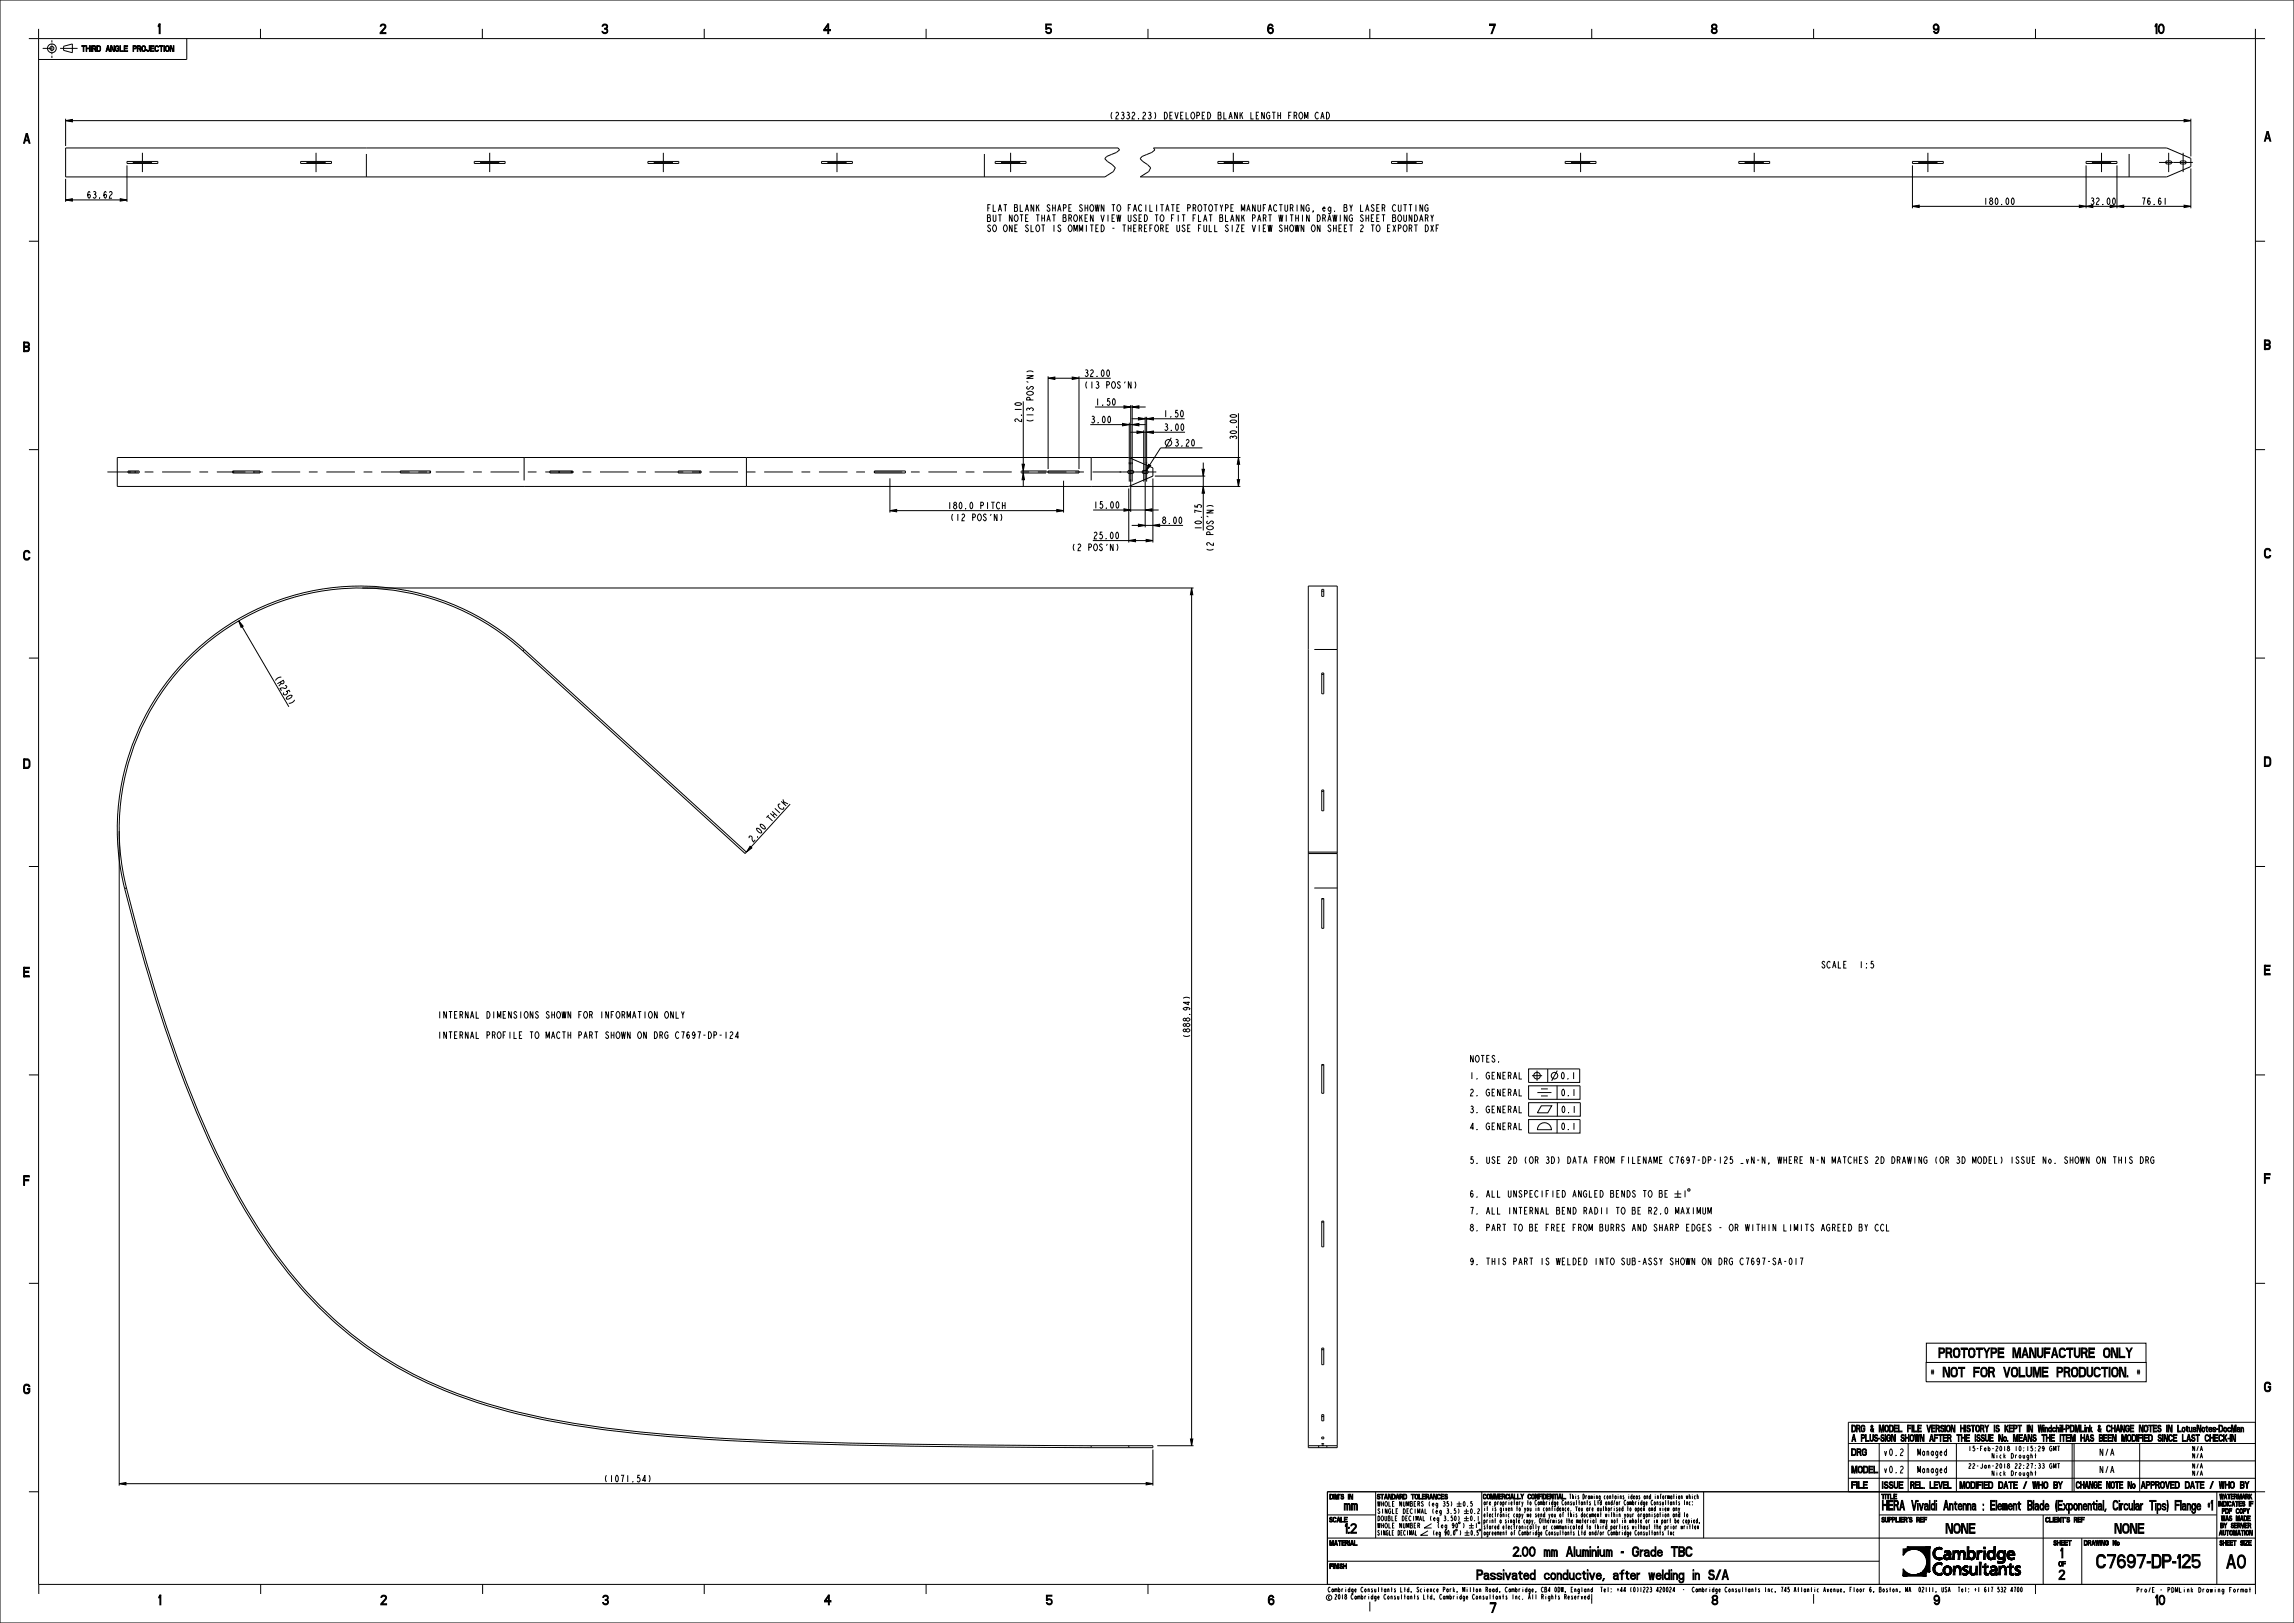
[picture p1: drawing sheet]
<svg xmlns="http://www.w3.org/2000/svg" width="1189mm" height="841mm" viewBox="0 0 1189 841" stroke-linecap="round" stroke-linejoin="round" font-family="sans-serif">
<g fill="#000">
<path d="M83 12l-1 2zM83 12v5zM198 13a1.4 1.4 0 0 1 1 0 1.4 1.4 0 0 1 1 2l-2 2h2h-3l2-3a1 1 0 0 0 0-1 1 1 0 0 0-1 1h-1zM313 13a1.4 1.4 0 0 1 2 0 1.4 1.4 0 0 1-1 2 1 1 0 0 0 0-2 1 1 0 0 0-1 1h-1zM313 15a1.5 1.5 0 0 1 2 1 1.5 1.5 0 0 1-1 2 1.5 1.5 0 0 1-2-2l1 1a1 1 0 0 0 1 0 1 1 0 0 0 0-2zM427 15h3v1h-3zM429 12v1l-2 3zM429 12h1v5h-1zM542 12h3v1h-3v2l1-1v1h-1zM543 14a1.6 1.6 0 0 1 2 2 1.6 1.6 0 0 1-1 1 1.6 1.6 0 0 1-2-1l1 1 2-1-1-1zM657 15a1.6 1.6 0 0 1 3 0 1.6 1.6 0 0 1-1 2 1.1 1.1 0 0 0 1-1 1.1 1.1 0 0 0-1-1 1.1 1.1 0 0 0-1 1h-1zM658 13a1.3 1.3 0 0 1 1 0 1.3 1.3 0 0 1 1 1l-1-1a1.8 1.8 0 0 0-2 2 1.8 1.8 0 0 0 2 2h-1l-1-1z"/>
<path d="M772 12h3v1h-3zM775 13l-2 4zM887 14l1 1-1 1 1-1zM888 13a1.4 1.4 0 0 1 2 0 1.4 1.4 0 0 1-1 2 1 1 0 0 0 0-2 1 1 0 0 0-1 1h-1zM888 15a1.5 1.5 0 0 1 2 1 1.5 1.5 0 0 1-1 2 1.5 1.5 0 0 1-2-2l1 1a1 1 0 0 0 1 0 1 1 0 0 0 0-2zM1003 13l1-1v1a1.1 1.1 0 0 0-2 1 1.1 1.1 0 0 0 2 1 1.1 1.1 0 0 0 1-1 1.4 1.4 0 0 1-2 2 1.3 1.3 0 0 1-1-2zM1004 12l1 2v2a1.3 1.3 0 0 1-2 1 1.3 1.3 0 0 1-1-1 1.5 1.5 0 0 0 2 1 1.5 1.5 0 0 0 1-2zM1118 12l-1 2zM1118 12v5zM1119 16a1.4 1.4 0 0 0 2 1 1.4 1.4 0 0 0 0-2l1-1-1 2a1.4 1.4 0 0 1-1 1 1.4 1.4 0 0 1-1-1zM1119 13a1.1 1.1 0 0 1 2 0 1.1 1.1 0 0 1 0 1 1 1 0 0 0-1-1 1 1 0 0 0-1 1v2zM42 24h2z"/>
<path d="M45 25h1zM48 24h1v1h-1h1zM49 25l1 2zM50 24h2v3h-2l2-1v-2zM56 24l-1 3zM55 26h2zM56 24l1 3zM58 24l1 3zM60 24h1h1h-1l-1 1 1 1v-1h1l-1 1a1 1 0 0 1-1 1 1 1 0 0 1 0-1zM62 26l2 1zM65 24h1zM65 25h1z"/>
<path d="M65 26l1 1zM69 24h1l1 1h-2h1zM71 24h2v1h-2h2zM72 25l1 2zM74 24a.8 .8 0 0 1 1 0 .8 .8 0 0 1 0 1v-1h-1v2h1a1 1 0 0 1-1 1 1 1 0 0 1-1-1zM75 25v1zM77 24l1 2a.8 .8 0 0 1-1 1 .8 .8 0 0 1-1-1h1zM78 24h2zM78 25h2zM78 26l2 1zM81 24h1h-1v1v1h1a1 1 0 0 1-1 1 1 1 0 0 1-1-1zM83 24h2z"/>
<path d="M86 24a.8 .8 0 0 1 1 0 .8 .8 0 0 1 0 1v-1h-1v2h1h1a1 1 0 0 1-1 1 1 1 0 0 1-1-1zM87 25l1 1zM88 24l2 3zM14 69l-1 5h-1zM13 73h2h-2zM14 69l2 5h-1zM1175 68l-1 5zM1175 68h1l1 5h-1zM13 177h1a1.4 1.4 0 0 1 1 2 1.4 1.4 0 0 1-1 1h-1v-1h1h1l-1-1h-1zM13 179h1a1.5 1.5 0 0 1 1 2 1.5 1.5 0 0 1-1 1h-1h1l1-1-1-1h-1zM1174 176h2a1.4 1.4 0 0 1 1 2 1.4 1.4 0 0 1-1 1h-2v-1h2v-1h-2zM1174 178h2a1.5 1.5 0 0 1 1 2 1.5 1.5 0 0 1-1 1h-2h2v-1v-1h-2z"/>
<path d="M12 177h1v5h-1zM1174 176v5zM13 286a1.6 1.6 0 0 1 1-1 1.6 1.6 0 0 1 1 1 1.1 1.1 0 0 0-1 0 1.1 1.1 0 0 0-1 1v2a1.1 1.1 0 0 0 1 1 1.1 1.1 0 0 0 1-1 1.6 1.6 0 0 1-1 1 1.6 1.6 0 0 1-2-1zM1174 285a1.6 1.6 0 0 1 2-1 1.6 1.6 0 0 1 1 1h-1a1.1 1.1 0 0 0-1 0 1.1 1.1 0 0 0-1 1v1a1.1 1.1 0 0 0 1 2 1.1 1.1 0 0 0 1-1h1a1.6 1.6 0 0 1-2 1 1.6 1.6 0 0 1-1-2zM12 393h1v5h-1zM13 393h2v1v3v1h-2l2-1v-3h-2zM1174 392v5zM1174 392h2l1 1v3l-1 1h-2l2-1v-1v-2h-2zM12 501h1v5h-1zM13 501h2v1h-2zM13 503h2v1h-2zM13 506h2h-2z"/>
<path d="M1174 500v5zM1174 500h3v1h-3zM1174 502h2v1h-2zM1174 505h3h-3zM12 609h1v5h-1zM13 609h2v1h-2zM13 611h2v1h-2zM1174 608v5zM1174 608h3v1h-3zM1174 610h2v1h-2zM13 718a1.6 1.6 0 0 1 1-1 1.6 1.6 0 0 1 1 1 1.1 1.1 0 0 0-1 0 1.1 1.1 0 0 0-1 1v2a1.2 1.2 0 0 0 1 1 1.2 1.2 0 0 0 1-1l-1-2h1v2a1.7 1.7 0 0 1-1 1 1.7 1.7 0 0 1-2-1zM1174 717a1.6 1.6 0 0 1 2-1 1.6 1.6 0 0 1 1 1h-1a1.1 1.1 0 0 0-1 0 1.1 1.1 0 0 0-1 1v1a1.2 1.2 0 0 0 1 2 1.2 1.2 0 0 0 1-1v-2h1v2a1.7 1.7 0 0 1-2 1 1.7 1.7 0 0 1-1-2z"/>
<path d="M963 738l1 1v1h-1h1zM965 739h1a.7 .7 0 0 0-1 0 .7 .7 0 0 0 0 1v1a.7 .7 0 0 0 0 1 .7 .7 0 0 0 1-1v-1h1v1a1.1 1.1 0 0 1-2 1 1 1 0 0 1 0-1zM970 739v1a.7 .7 0 0 0 0 1 .7 .7 0 0 0 1 1 .7 .7 0 0 0 0-1 .9 .9 0 0 1 0 1 1.1 1.1 0 0 1-2-1 .9 .9 0 0 1 1-1zM970 739h1h-1l1 3-1-3zM974 738l1 4zM976 738l-1 4zM977 739a.8 .8 0 0 1 1 0 .8 .8 0 0 1 1 1 .7 .7 0 0 0-1-1 .7 .7 0 0 0-1 1v1a.9 .9 0 0 0 1 1 .9 .9 0 0 0 1-1 1 1 0 0 1-1 1 1 1 0 0 1-1-1zM979 740v1zM982 738h2v1h-2zM982 740h1h-1zM989 738h2v1h-2zM989 740h1h-1z"/>
<path d="M994 738h2v1h-2zM994 740h2h-2zM999 738l1 4zM1000 738v4zM1001 738h2v1h-2zM1001 740h2h-2zM1004 738l1 1v1h-1h1zM1006 739h1h-1l1 1h-1zM1009 739a.8 .8 0 0 1 1 0 .8 .8 0 0 1 1 1 .7 .7 0 0 0-1-1 .7 .7 0 0 0-1 1v1a.9 .9 0 0 0 1 1 .9 .9 0 0 0 1-1 1 1 0 0 1-1 1 1 1 0 0 1-1-1zM1011 740v1zM1012 738l1 4zM1016 740h2h-2z"/>
<path d="M1020 739h1h-1v1zM1022 738l2 1zM1025 739a.8 .8 0 0 1 1 0 .8 .8 0 0 1 0 1 .7 .7 0 0 0-1-1 .7 .7 0 0 0-1 1v1a.9 .9 0 0 0 1 1 .9 .9 0 0 0 1-1 1 1 0 0 1-1 1 1 1 0 0 1-1-1zM1026 740v1zM1027 738l1 1v1h-1h1zM1029 738l1 2v2zM1030 738v2zM1035 739h1h-1v1zM1040 740l1 2zM1041 738l-2 3zM1042 738h1v1h-1zM1042 740h1h-1z"/>
<path d="M1044 738l1 1v1h-1h1zM1046 738l2 1zM1052 738l1 4zM1056 738l1 4zM1057 738v4zM1057 738l1 4zM1059 738l-1 4zM1059 738v1zM1060 740h1v2v-2h-1zM1066 740h1v2v-2h-1zM1068 738v1zM1071 738l1 1v1h-1h1z"/>
<path d="M1076 738l1 4zM1077 738v4zM1081 738v1zM1082 740h1v2l-1-2h-1zM1084 740l-1 1zM1088 739v1a.7 .7 0 0 0 0 1 .7 .7 0 0 0 1 1 .7 .7 0 0 0 0-1 .9 .9 0 0 1 0 1 1.1 1.1 0 0 1-2-1 .9 .9 0 0 1 1-1zM1088 739l1 3-1-3zM1092 739h1a.7 .7 0 0 0-1 1v1a.9 .9 0 0 0 1 1 .9 .9 0 0 0 1-1 1 1 0 0 1-1 1 1 1 0 0 1-1-1zM1095 740h1h-1zM1100 738l1 4zM1102 739h1a.7 .7 0 0 0-1 0 .7 .7 0 0 0 0 1v1a.7 .7 0 0 0 1 1 .7 .7 0 0 0 0-1v-1h1v1a1.1 1.1 0 0 1-2 1 1 1 0 0 1 0-1zM1104 738h2v1h-2z"/>
<path d="M1104 740h2h-2zM1109 738l2 4zM1112 739a.8 .8 0 0 1 1 0 .8 .8 0 0 1 0 1 .7 .7 0 0 0-1-1 .7 .7 0 0 0 0 1v1a.9 .9 0 0 0 0 1 .9 .9 0 0 0 1-1 1 1 0 0 1-1 1 1 1 0 0 1-1-1zM1113 740v1zM1114 738l2 1zM1116 738h2v1h-2zM1116 740h2h-2zM1119 739h1h-1v1h-1zM1124 738l2 4zM1131 740h1l-1 1 1 1-1-1zM1133 739l1 1v2l-1-2zM1135 740v2l1-1a.7 .7 0 0 1-1 1 .7 .7 0 0 1 0-1z"/>
<path d="M1136 740v2zM1139 738l1 4zM1141 740h1l-1 1 1 1-1-1zM1144 739v1v2l-1-2zM1153 740v1l1 1-1-1zM1157 738l1 4zM1158 738v4zM1162 740h1v2v-2h-1zM961 743l-1 4zM960 751h1h1l-1 3h-1l2-1-1-2h-1zM960 738l1 1h1l-1 3h-1l2-1-1-2zM960 760l1 3z"/>
<path d="M960 746h1zM961 743l1 4zM962 760l-1 3zM963 751h1v1l-1 1 1-1zM963 740l1 2zM964 752l1 2zM965 743l1 1v1h-1l1-1zM967 746h2v1h-2zM966 751a1.1 1.1 0 0 1 1 0 1.1 1.1 0 0 1 0 1 .8 .8 0 0 0-1-1 .8 .8 0 0 0 0 1v1a.8 .8 0 0 0 0 1 .8 .8 0 0 0 1-1v-1v1a1.2 1.2 0 0 1-1 1 1.2 1.2 0 0 1-1-1zM969 760h2h-2zM969 743v3a.6 .6 0 0 0 1 0 .6 .6 0 0 0 1 0v-3v3a1 1 0 0 1-1 1 1 1 0 0 1-1-1zM972 745a1 1 0 0 1 1 1 1 1 0 0 1 0 1 1.1 1.1 0 0 1-2-1h2z"/>
<path d="M972 744l1-1v1h-1v1zM974 745v1zM976 745a1 1 0 0 1 1 1 1 1 0 0 1-1 1 1 1 0 0 1-1-1h1zM975 744l1-1 1 1h-2l1 1h-1zM980 738l1 1v3h-1l1-1v-2zM978 743h1l1 1a.7 .7 0 0 0-1 0 .7 .7 0 0 0-1 1v1a.7 .7 0 0 0 1 0 .7 .7 0 0 0 1 0l-1-1h1v1a1 1 0 0 1-1 1 1 1 0 0 1-1-1zM981 743l1 4zM982 742h2h-2zM984 742h2h-2zM986 745a1 1 0 0 1 1 1 1 1 0 0 1-1 1 1 1 0 0 1-1-1h2zM986 744l1-1v1h-1v1h-1zM988 745h1h-1z"/>
<path d="M990 743a1.1 1.1 0 0 1 2 1 .8 .8 0 0 1 0 1 .7 .7 0 0 0-1-1 .7 .7 0 0 0-1 1v1a.9 .9 0 0 0 1 0 .9 .9 0 0 0 1 0 1 1 0 0 1-1 1 1 1 0 0 1-1-1zM992 745v1zM992 742h2h-2zM992 743l1 4zM993 743v4zM993 743l1 4zM994 742h2h-2zM995 743l-1 4zM996 743l1 4zM1001 743l-1 4zM1001 746h1zM1001 742h2h-2z"/>
<path d="M1001 743l1 4zM1003 743h1v1h-1zM1003 745h1h-1zM1005 740v2zM1005 743l2 1zM1007 740a1 1 0 0 1 1 1 1 1 0 0 1-1 1 1 1 0 0 1-1-1h1zM1007 743h2v1h-2zM1007 745h2h-2zM1007 746h2v1h-2zM1010 743h1v2h-1l1-1zM1011 745v2zM1014 743l2 1z"/>
<path d="M1017 745h1h-1zM1019 743h2v1h-2zM1019 745h2h-2zM1019 746h2v1h-2zM1020 740a1 1 0 0 1 1 1 1 1 0 0 1 0 1 1.1 1.1 0 0 1-2-1h2zM1025 745a1 1 0 0 1 1 1 1 1 0 0 1 0 1 1 1 0 0 1-1-1h1zM1025 744l1-1v1h-1v1zM1028 745a1 1 0 0 1 1 1 1 1 0 0 1-1 1 1 1 0 0 1-1-1h1zM1028 740v2zM1027 744l1-1 1 1h-2l1 1h-1zM1029 743v3a.6 .6 0 0 0 1 0 .6 .6 0 0 0 1 0v-3v3a1 1 0 0 1-1 1 1 1 0 0 1-1-1zM1032 743h1v1h-1z"/>
<path d="M1032 745h1h-1zM1032 746h1v1h-1zM1035 740a1 1 0 0 1 1 1 1 1 0 0 1 0 1 1.1 1.1 0 0 1-2-1h2zM1036 743l2 4zM1039 745v1v1v-1zM1039 745h1l-1 2 1-1zM1040 747h1zM1042 742h1h-1zM1044 743l1 4zM1045 743v4zM1047 743h1v1h-1zM1047 745h1h-1z"/>
<path d="M1047 746h1v1h-1zM1049 743v4zM1049 746h1zM1050 743l1 4zM1051 743l2 4zM1054 745a1 1 0 0 1 1 1 1 1 0 0 1 0 1 1 1 0 0 1-1-1h1zM1054 744l1-1v1h-1v1zM1058 743l2 1zM1061 745h1h-1zM1062 740h1h-1v2l1-1v1l-1-1zM1063 743h2v1h-2zM1063 745h2h-2z"/>
<path d="M1063 746h2v1h-2zM1064 740h1a.8 .8 0 0 0-1 0 .8 .8 0 0 0 0 1 .8 .8 0 0 0 1 0v1a1.1 1.1 0 0 1-1-1 1.1 1.1 0 0 1 0-1zM1069 743l2 1zM1070 740v1zM1071 743h2v1h-2zM1071 745h2h-2zM1071 746h2v1h-2zM1073 738l2 1v3h-2l2-1v-2zM1073 743l1 4zM1075 743l-1 4zM1079 742h1h-1zM1079 745h1h-1z"/>
<path d="M1082 743l-1 4zM1081 746h2zM1082 743l1 4zM1083 741l1 1zM1084 745a1 1 0 0 1 1 1 1 1 0 0 1 0 1 1.1 1.1 0 0 1-2-1h2zM1084 744l1-1v1h-1v1zM1088 743h2v2h-2l2-1zM1088 745h2v2h-2l2-1zM1091 743h1v1h-1zM1091 745h1h-1zM1091 746h1v1h-1zM1093 743h1v1h-1z"/>
<path d="M1093 745h1h-1zM1093 746h1v1h-1zM1095 743l2 4zM1098 738l-1 4zM1097 741h1zM1098 738l1 4zM1100 743l1 4zM1102 743l-1 4zM1104 742h2h-2zM1103 743a.8 .8 0 0 1 1 1 .8 .8 0 0 1 0 1 .7 .7 0 0 0 0-1 .7 .7 0 0 0-1 1v1a.9 .9 0 0 0 1 0 .9 .9 0 0 0 1 0 1 1 0 0 1-1 1 1 1 0 0 1-1-1zM1104 745l1 1zM1105 743h2v1v3h-2l2-1v-2z"/>
<path d="M1109 743h1v1h-1zM1109 745h1h-1zM1112 743h1v1h-1zM1112 745h1h-1zM1112 746h1v1h-1zM1114 743h1l1 1-1 3h-1l1-1v-2zM1116 742h2h-2zM1119 740a1 1 0 0 1 1 1 1 1 0 0 1-1 1 1 1 0 0 1-1-1h2zM1119 745a1 1 0 0 1 1 1 1 1 0 0 1 0 1 1.1 1.1 0 0 1-2-1h2zM1119 744l1-1v1h-1v1zM1122 743l1 4zM1125 743h1v1a.7 .7 0 0 0-1 0 .7 .7 0 0 0-1 1v1a.9 .9 0 0 0 1 1 .9 .9 0 0 0 1-1 1 1 0 0 1-1 1 1 1 0 0 1-1-1z"/>
<path d="M1127 743h1v1h-1zM1127 745h1h-1zM1127 746h1v1h-1zM1129 742h2h-2zM1131 746h2v1h-2zM1132 740l1 1-1 1v-1zM1134 743l-1 4zM1134 746h1zM1134 743l1 4zM1137 745a1 1 0 0 1 1 1 1 1 0 0 1-1 1 1 1 0 0 1-1-1h1zM1136 744l1-1 1 1h-2l1 1h-1zM1138 743l2 1z"/>
<path d="M1137 740h1h-1l1 1a.8 .8 0 0 1 0 1 .8 .8 0 0 1-1-1h1l-1-1zM1142 740h1l-1 2v-2zM1143 743h1l1 1a.7 .7 0 0 0-1 0 .7 .7 0 0 0-1 1v1a.9 .9 0 0 0 1 1 .9 .9 0 0 0 1-1 1 1 0 0 1-1 1 1 1 0 0 1-1-1zM1146 745h1h-1zM1145 740a.6 .6 0 0 1 1 0 .6 .6 0 0 0-1 0 .6 .6 0 0 0 0 1 .6 .6 0 0 0 1 0v1a1.1 1.1 0 0 1-1-1 1.1 1.1 0 0 1 0-1zM1145 740l1 1zM1148 743h2v1h-2zM1148 745h1h-1zM1148 746h2v1h-2zM1147 740h1h1h-2l1 1a.8 .8 0 0 1 0 1 .8 .8 0 0 1-1-1h1l-1-1zM1149 740l1 1zM1150 738l2 1v3h-2l2-1v-2z"/>
<path d="M1151 743h1v1a.7 .7 0 0 0-1 0 .7 .7 0 0 0-1 1v1a.9 .9 0 0 0 1 1 .9 .9 0 0 0 1-1 1 1 0 0 1-1 1 1 1 0 0 1-1-1zM1153 745l1 2zM1153 740h1v2v-1zM1154 743l-1 3zM1155 745v1zM1155 740h1a.8 .8 0 0 0-1 0 .8 .8 0 0 0 0 1 .8 .8 0 0 0 1 0v1a1.1 1.1 0 0 1-2-1 1.1 1.1 0 0 1 1-1zM1157 743l1 4zM1160 740h1v2v-2h-2zM1160 741l1-1-1 1v1l1-1-1 1h-1zM690 774l1 1v2h-1l1-1v-1zM692 774l1 3zM693 774v3z"/>
<path d="M694 774v1zM696 775v1v1l-1-1h1zM695 774l1 1h-1l1 1zM700 774l1 3zM714 775l1 1v1l-1-1h1zM714 774l1 1h-1v1zM716 774l1 1zM718 774v3zM718 776h1zM718 774l1 3zM720 774l1 3zM722 774l1 1v2h-1l1-1v-1z"/>
<path d="M724 774v3zM724 776h1zM724 774l1 3zM726 774h1v1l-1 1 1-1zM726 776l1 1zM728 774l1 1v2h-1l1-1v-1zM731 774l2 1zM734 774l1 1h-1v1h1v1l-2-1zM735 775v1zM736 776l1 1zM737 774l2 1zM737 775l2 1z"/>
<path d="M737 776l2 1zM739 774h1v1l-1 1 1-1zM740 776l1 1zM742 774l-1 3zM741 776h1zM742 774l1 3zM743 774l1 3zM745 774l2 1h-1h-1v1h2l-1 1-1-1zM747 774l1 1zM747 775l1 1zM747 776l1 1zM749 775l1 1v1l-1-1h1z"/>
<path d="M749 774l1 1h-1v1zM769 774l1 1h-1v1h1v1l-1-1zM771 774l1 1h-1v1h1v1l-1-1zM772 775v1zM773 774l1 3zM774 774l-1 3zM775 774l1 3zM776 774v3zM777 774l1 1zM777 775l1 1zM777 776l1 1zM779 774h1v2h-1l1-1z"/>
<path d="M779 775l1 2zM781 774l1 1h-1v1h1v1l-2-1zM784 774l-1 3zM783 776h1zM784 774v3zM785 776l1 1zM787 776l1 1zM788 774l1 1v2zM789 774v1zM792 774l1 1h-1v1h1v1l-1-1zM794 774l1 1h-1v1h1v1l-1-1zM795 775v1z"/>
<path d="M796 774l1 3zM798 774l1 1zM798 775l1 1zM800 774l1 1v2h-1l1-1v-1zM802 774l1 1zM802 775l1 1zM802 776l1 1zM804 774l1 3zM805 774h2zM808 774v3zM808 776h1zM808 774l1 3z"/>
<path d="M810 776l1 1zM960 768h2h-2zM960 769h2v1h-2zM964 771h1h-1zM963 760a1 1 0 0 1 2 0 .9 .9 0 0 1 0 1 .8 .8 0 0 0-1-1 .8 .8 0 0 0-1 1v1a1 1 0 0 0 1 1 1 1 0 0 0 1-1 1.2 1.2 0 0 1-1 1 1.2 1.2 0 0 1-1-1zM965 761v1zM966 768h2h-2zM966 769h2v1h-2zM966 771h2h-2zM966 760h2v1v2h-2l2-1v-2h-2zM969 761h2v1h-2zM969 763h2h-2z"/>
<path d="M972 763h1h-1zM975 774l2 1zM977 769a1.1 1.1 0 0 1 2 1 1 1 0 0 1-1 1h-1h1zM978 774l1 1zM977 768h1h1h-2v2v-1zM980 769a1 1 0 0 1 1 1 1 1 0 0 1 0 1h-2h2zM980 776l1 1zM979 768h2h-1v2l-1-1zM982 768v2a.7 .7 0 0 0 1 1 .7 .7 0 0 0 0-1v-2l1 2a1.1 1.1 0 0 1-1 1 1.1 1.1 0 0 1-1-1zM982 774l1 1zM982 775l1 1zM982 776l1 1z"/>
<path d="M985 768h1h-1zM985 769h1v1h-1zM985 771h1h-1zM991 768h1v2h-1l1-1zM991 769l1 2zM993 768h2h-2zM993 769h1v1h-1zM993 771h2h-2zM995 771h2h-2zM1001 771h1h-1zM1003 768h1h-1zM1003 769h1v1h-1z"/>
<path d="M1003 771h1h-1zM1005 768l1 3zM1007 768l-1 3zM1008 768h1h-1zM1008 769h1v1h-1zM1008 771h1h-1zM1010 771h1h-1zM1016 768l1 3zM1018 768l-1 3zM1019 768a1 1 0 0 1 2 0 .9 .9 0 0 1 0 1 .8 .8 0 0 0-1-1 .8 .8 0 0 0-1 1v1a1 1 0 0 0 1 1 1 1 0 0 0 1-1 1.1 1.1 0 0 1-1 1 1.1 1.1 0 0 1-1-1zM1021 769v1zM1022 768h1l1 1-1 2h-1l1-1v-2h-1z"/>
<path d="M1025 768h2h-2zM1025 769h2v1h-2zM1029 768h1h-1zM1029 769h1v1h-1zM1029 771h1h-1zM1031 768h1l1 1-1 2h-1l2-1-1-2h-1zM1036 768h2v1v2h-2l2-1v-2h-2zM1039 768v3zM1039 770h1zM1040 768l1 3zM1044 768h2h-2zM1044 769h1v1h-1z"/>
<path d="M1044 771h2h-2zM1050 768l-1 3zM1054 768v3zM1055 768l-1 3zM1055 768l1 3zM1056 768l-1 3zM1057 769h1v1h-1zM1060 768a.9 .9 0 0 1 1 0 .9 .9 0 0 1 0 1 .8 .8 0 0 0-1-1 .8 .8 0 0 0 0 1v1a1 1 0 0 0 0 1 1 1 0 0 0 1-1 1.1 1.1 0 0 1-1 1 1.1 1.1 0 0 1-1-1zM1061 769v1zM1065 768h1v2h-1l1-1zM1065 769l1 1v1h-1l1-1zM1067 768l1 2v1z"/>
<path d="M1069 768l-1 2zM1077 768h1v1a.7 .7 0 0 0-1-1 .7 .7 0 0 0-1 1v1a.8 .8 0 0 0 1 1 .8 .8 0 0 0 1-1 .9 .9 0 0 1-1 1 .9 .9 0 0 1-1-1zM1079 769h1v1h-1zM1081 768v3zM1081 770h1zM1081 768l2 3zM1083 768l2 3zM1086 768h1v1a.7 .7 0 0 0-1-1 .7 .7 0 0 0-1 1v1a.7 .7 0 0 0 1 1 .7 .7 0 0 0 1-1l-1-1h1v1a1 1 0 0 1-1 1 1 1 0 0 1-1-1zM1088 768h1h-1zM1088 769h1v1h-1zM1088 771h1h-1zM1092 768l1 3z"/>
<path d="M1095 768a.8 .8 0 0 1 1 0 .8 .8 0 0 1 0 1 .7 .7 0 0 0-1-1 .7 .7 0 0 0-1 1v1a.8 .8 0 0 0 1 1 .8 .8 0 0 0 1-1 1 1 0 0 1-1 1 1 1 0 0 1-1-1zM1096 769v1zM1096 768h2zM1099 768h1h-1zM1099 769h1v1h-1zM1099 771h1h-1zM1103 768l2 3zM1105 769v1l1 1h-1zM1106 769l1 1-1 1v-1zM1111 768l-1 3zM1110 770h2zM1111 768l1 3z"/>
<path d="M1113 768h1v2h-1l1-1zM1115 768h2l-1 2h-1l1-1zM1118 768h1v2h-1l1-1zM1118 769l1 2zM1120 768a.9 .9 0 0 1 1 0 .9 .9 0 0 1 1 1 .8 .8 0 0 0-1-1 .8 .8 0 0 0-1 1v1a1 1 0 0 0 1 1 1 1 0 0 0 1-1 1.1 1.1 0 0 1-1 1 1.1 1.1 0 0 1-1-1zM1122 769v1zM1122 768l2 3zM1124 768l-1 3zM1125 768h2h-2zM1125 769h2v1h-2zM1125 771h2h-2zM1128 768h1h1l-1 3h-1l1-1v-2h-1z"/>
<path d="M1133 768h1h1l-1 3h-1l2-1-1-2h-1zM1136 768l-1 3zM1136 770h1zM1136 768l1 3zM1141 768h1h-1zM1141 769h1v1h-1zM1141 771h1h-1zM1147 768l-2 3zM1150 768l1 3zM1151 774v3zM1151 778l1 2zM1151 768v3z"/>
<path d="M1151 774l1 3zM1151 768l1 3zM1152 774v3zM1153 768l-1 3zM1153 774v3zM1153 776h1zM1154 769h1v1h-1zM1153 774l1 3zM1155 774l1 1zM1155 778l1 1v-1l-1 1v1h1h-1zM1157 774l1 1zM1157 775l1 1z"/>
<path d="M1157 776l1 1zM1157 780h1zM1156 768a1 1 0 0 1 2 0 .9 .9 0 0 1 0 1 .8 .8 0 0 0-1-1 .8 .8 0 0 0-1 1v1a1 1 0 0 0 1 1 1 1 0 0 0 1-1 1.1 1.1 0 0 1-1 1 1.1 1.1 0 0 1-1-1zM1158 769v1zM1158 774h1v2h-1l1-1zM1159 778h1zM1159 775l1 2zM1160 774l1 3zM1161 778h1zM1161 779h1zM1161 774v3zM1162 768h1v2h-1l1-1z"/>
<path d="M1162 769l1 1v1h-1l1-1zM1163 774l-1 3zM1162 776h1zM1163 779h1l-1 1h-1h1zM1163 774l1 3zM1162 778h1v1zM1164 768l1 1v2zM1164 774h1v2h-1l1-1zM1165 775v2zM1165 768l-1 1zM1166 775l1 2zM1167 778h1z"/>
<path d="M1167 779h1zM1167 774l-1 2zM690 798v3zM690 787l1 1-1 1-1-1h1zM689 786l2 1h-1v1zM691 798l-1 3zM692 800h1zM691 786l2 1h-1h-1v1h2l-1 1-1-1zM694 786l-1 3zM693 788h1zM694 798l1 1zM694 786l1 3z"/>
<path d="M695 788l1 1zM696 798l1 1zM696 799l1 1zM697 786l1 1zM697 787l1 1zM697 788l1 1zM698 798h1v1l-1 1 1-1zM698 800l1 1zM700 800h1zM976 787l1 1v1l-2-1h2zM976 786l1 1h-1v1zM977 786l1 2 1-2-1 3-1-1z"/>
<path d="M979 786h1v1l-1 1 1-1zM981 786h1v1l-1 1 1-1zM983 788l1 1zM985 786l2 1zM985 787l1 1zM985 788l2 1zM987 786h1v1l-1 1 1-1zM988 787l1 2zM989 786v1zM990 787l1 1v1l-1-1h1zM990 786l1 1h-1v1zM994 786h1v1l-1 1 1-1z"/>
<path d="M994 787l1 2zM996 786l1 1zM996 787l1 1zM996 788l1 1zM997 786l2 1zM997 787l2 1zM1061 786l1 1h-1v1h1v1l-2-1zM1063 788l1 1zM1065 786l1 1zM1065 787l1 1zM1065 788l1 1zM1065 799l1 1v1l-2-1h2z"/>
<path d="M1065 798l1 1h-1v1zM1067 799l1 1zM1067 786l1 3zM1069 798l1 1zM1069 799l1 1zM1069 786l1 1zM1070 798l2 1zM1070 799l1 1zM1071 786v1zM1072 787l1 1-1 1-1-1h1zM1072 798h2zM1071 786l2 1h-1v1z"/>
<path d="M1075 786h1v1l-1 1 1-1zM1076 787l1 2zM1077 786l1 1zM1077 787l1 1zM1077 788l1 1zM1079 786l1 1zM1079 787l1 1zM1083 798h1v1l-1 1 1-1zM1083 799l1 2zM1085 800h1zM1086 798l1 3zM1087 798v3z"/>
<path d="M1087 798l1 3zM1088 798v3zM1089 798l2 3zM1091 798l2 1h-1h-1l1 1h1l-1-1h1l-1 2-1-1zM1095 798l2 3zM1097 799l1 2-1-1zM1151 793l-1 2zM1151 799l1 1v1l-1-1h1zM1151 789h1v2h-1l1-1zM1151 790l1 1v1h-1l1-1zM1151 785l1 3zM1151 793l1 2z"/>
<path d="M1151 798l1 1h-1v1zM1152 782h1v1h-1l1-1zM1152 785v3zM1152 793l1 2 1-2-1 2h-1zM1152 785l1 3zM1152 799l2 1zM1153 778l1 1v1h-1h1v-2zM1153 789l1 1v2zM1153 785v3zM1154 785v3zM1154 782h1v2h-1l1-1v-1zM1154 787h1z"/>
<path d="M1154 793h1zM1154 789l-1 1zM1154 798l2 1zM1154 799l1 1zM1154 785l1 3zM1156 782h1zM1156 783h1zM1156 787h1v1h-2h2zM1156 798l1 1zM1156 799l1 1zM1156 786h1h-1v1zM1157 778v2z"/>
<path d="M1157 790l1 1v1l-2-1h2zM1156 793l1 1-1-1v1v1h1h-1zM1157 794v1zM1158 798l1 1zM1157 789l1 1h-1v1zM1158 793l1 2zM1157 778l1 2zM1158 789l2 1zM1158 790l1 1zM1158 791l2 1zM1159 793l-1 2zM1159 785l1 3z"/>
<path d="M1160 793v2zM1160 795h1zM1160 789h1v2h-1l1-1zM1160 785v3zM1159 782h1h-1v2h1h-1zM1161 780h1zM1161 790v2zM1160 793l1 2zM1162 785l-1 3zM1161 787h1zM1162 793h1zM1162 789v3z"/>
<path d="M1162 799l1 1-1 1-1-1h1zM1161 782h1h-1v2l1-1v1h-1zM1162 785l1 3zM1161 798l2 1h-1v1zM1163 782h1v1h-1l1-1zM1163 789l-1 3zM1163 785l2 1-1 2h-1l1-1v-1zM1164 798l1 1zM1164 789l1 1zM1164 790l1 1zM1164 791l1 1zM1164 782l1 1v1z"/>
<path d="M1165 798l-1 3zM1165 785l1 1zM1165 786l1 1zM1165 788h1zM1165 789h1v2h-1l1-1zM1164 793l2 1h-2v1h2h-1h-1zM1165 794l1 1zM1166 798l1 1zM1166 799l1 1zM1166 782l-1 1zM1166 790l1 2zM1166 793l1 2z"/>
<path d="M689 810l2 1zM689 811l2 1zM692 798v3zM692 810l1 3zM692 798l1 3zM695 811l1 1v1l-2-1h2zM696 800l1 1zM695 810l1 1h-1v1zM696 811l2 1zM701 798l-1 3zM701 798l1 3zM702 800l1 1z"/>
<path d="M986 803h2l-2 3zM986 817l7-1 5 1zM988 803l-2 3zM988 803l-1 3zM988 803l-1 2zM987 813v1l-1 3zM987 814l-1 3zM987 814h1l-2 3zM988 803v1zM988 814v1l-2 2zM988 815h1l-3 2zM986 817l3-2z"/>
<path d="M989 801v3zM989 801v2zM986 817l4-1zM989 801l1 2zM989 801l2 2zM986 817l5-1zM991 803l9-2zM992 803l8-2zM986 817l6-1zM986 817l7-1zM993 803l7-2zM993 816l5 1z"/>
<path d="M993 816l5-1zM994 803l6-2-5 2zM994 816l4-1zM995 803l5-2-5 3zM995 804l5-3-4 3zM996 804l4-3-4 4zM996 805l4-4-3 4zM997 814l3 1-3-1zM997 813l3 2-3-1zM1000 801l-3 4zM998 813l2 2-3-2zM1000 801l-2 5-1-1z"/>
<path d="M998 813l2 2-2-2zM1000 801l-2 6v-1zM998 812l2 3-2-2zM1000 801l-2 6zM998 812l2 3-2-3zM998 811l2 4zM1000 801l-2 7zM993 816l5-1v2zM998 810l2 5zM1000 801l-1 8zM1000 801l-2 9zM1000 801l-1 9z"/>
<path d="M989 801h11l-9 2zM1000 801v14l-2-5zM1002 805h1zM1002 813h1zM1002 804l1 1zM1002 812h1zM1002 805l1 1zM1002 813l1 1zM1002 804h1zM1002 806h1zM1002 814h1zM1002 803h1z"/>
<path d="M1002 811h1zM1002 803h2zM1002 811h2zM1002 807h2zM1002 815h2zM1003 803h1zM1003 811h1zM1003 807h1zM1003 815h1zM1002 813l1-1zM1003 803l4-1zM1003 811l4-1z"/>
<path d="M1002 804l1-1zM1002 812l1-1zM1002 807h1zM1002 815h1zM1003 808l3-1zM1003 816l3-1zM1004 808l2-1 1 1zM1004 816l2-1 1 1zM1004 802h2zM1004 810h2zM1003 803h2zM1003 811h2z"/>
<path d="M1003 807h2zM1003 815h2zM1004 808h2zM1004 816h2zM1005 808h1zM1005 816h1zM1005 803l2-1zM1005 811l2-1zM1005 802h1zM1005 810h1zM1006 803l1-1zM1006 811l1-1z"/>
<path d="M1004 808l2-1zM1004 816l2-1zM1007 802l-1 1zM1007 810l-1 1zM1006 807l1 1zM1006 815l1 1zM1007 814h1zM1007 813h1zM1007 815h1zM1007 807h1zM1007 806l1 1zM1007 812h2z"/>
<path d="M1007 806h1zM1008 806h1zM1008 812h1zM1007 807h2zM1008 807l1 1zM1008 815h1zM1008 806l3-1zM1008 804v1zM1007 814l1-1zM1008 808h2zM1008 812h2zM1008 804h2z"/>
<path d="M1007 813l2-1zM1007 806h2zM1008 804h1zM1009 804h1zM1008 808h1zM1009 812h1zM1008 816h2zM1008 807h1zM1009 816h1zM1009 805h1zM1009 804l1-1zM1008 816l1-1z"/>
<path d="M1009 811h1zM1009 804h2zM1009 808h1zM1009 803h1zM1009 807h2zM1009 812h2zM1009 815l2 1zM1010 804h1zM1010 812h1zM1010 807h1zM1009 811l1 1zM1010 815h1z"/>
<path d="M1010 806l1-1zM1010 805h1zM1011 805l-1 2zM1011 805l-1 1zM1010 808l1-1zM1010 808h1h-1zM1010 813h1zM1011 815h1zM1011 813h1zM1011 814h1zM1011 813l1 1zM1011 805v2h-1z"/>
<path d="M1010 808h1zM1011 815l1-1zM1012 804h1l-1 4zM1012 812h1l-1 4zM1013 804l-1 4zM1013 804h1zM1013 806l-1 2zM1013 806v2h-1zM1013 805l-1 3zM1013 804v1zM1013 812l-1 4zM1013 812h1z"/>
<path d="M1013 814l-1 2zM1013 814v2h-1zM1013 804h2zM1013 813l-1 3zM1013 812h2zM1013 812v1zM1014 804h1zM1013 812l1 1zM1014 812h2zM1014 812h1zM1014 804h2zM1014 812l1-1z"/>
<path d="M1014 811h1zM1015 804h1zM1015 812h1zM1015 804l1 1zM1015 805h1zM1015 805h1l-1 3zM1015 813h1zM1016 814v-1zM1016 814v-1v3zM1016 804h1zM1016 806l-1 2zM1016 806v2h-1z"/>
<path d="M1016 805l-1 3zM1016 804h2zM1016 813v3zM1017 804h1zM1017 803v1zM1017 813h1zM1017 815v1zM1017 812h1zM1017 812h2zM1017 813h2zM1017 812h3zM1017 816h2z"/>
<path d="M1018 812h2zM1018 804l1 1zM1018 805h1zM1018 814h1zM1018 816h1zM1018 815l-1 1zM1018 805h1l-1 3zM1018 814h2zM1017 816l1-1zM1017 813l1-1zM1018 812l1-1zM1018 815h2z"/>
<path d="M1019 805v3h-1zM1019 815h1zM1019 814h1zM1019 812h1zM1018 812h1zM1020 812h-1zM1020 801v7zM1020 807h1zM1020 808l1-1zM1020 808v-1v1zM1020 806v2zM1020 805v3z"/>
<path d="M1020 804h2zM1020 804v4zM1021 805l-1 3zM1020 808h2zM1020 804l1 1zM1021 807l-1 1zM1021 807h-1zM1021 812h1l-1 2zM1021 814h1zM1021 814l1 1zM1020 804h1zM1021 804h2z"/>
<path d="M1021 815h1zM1021 808h2zM1021 815h2zM1021 804h1zM1022 804v-1zM1021 808h1zM1022 816h2zM1022 812v2h-1zM1022 804h1zM1022 816h1zM1022 808l1-1zM1022 807h1z"/>
<path d="M1022 807h2zM1022 804h2zM1023 804h1zM1023 807h1zM1023 805h1zM1023 815h1zM1023 806h1zM1023 805l1 1zM1023 807l1-1zM1025 812l-1 3zM1025 812l-1 2zM1024 812h1l-1 2z"/>
<path d="M1025 812l-1 4zM1025 804v4zM1025 812v4h-1zM1026 804h1zM1026 806l-1 2zM1026 806v2h-1zM1026 805l-1 3zM1025 804l1 1zM1026 809h1l-1 7zM1025 804h1zM1026 804l1-1zM1025 804h2z"/>
<path d="M1027 809v7h-1zM1027 812h2h-2zM1027 812h4zM1028 802h1l-1 1zM1028 804h1l-1 4zM1029 811v-1v2zM1029 812h2zM1029 812v3zM1029 815h1zM1029 816l1-1zM1029 804v4h-1zM1028 803l1-1v1z"/>
<path d="M1029 816l1-1 1 1zM1029 816h2zM1029 810v2zM1027 812h2zM1029 816h1zM1030 806h1zM1030 805h1zM1030 807h1zM1030 804h1zM1030 804h2zM1030 815l1 1zM1031 815v1z"/>
<path d="M1030 807h2zM1030 806l1-1zM1031 804h2zM1031 808h2zM1030 805l1-1zM1031 804h1zM1031 815h1zM1031 814h1zM1031 808h1zM1031 814h2zM1032 814h1zM1031 815h2z"/>
<path d="M1032 814l3-1zM1032 812v1zM1032 804h1zM1032 803v1zM1032 816h2zM1032 808l1-1zM1031 815l1-1zM1032 807h1zM1032 812h2zM1033 812h1zM1032 816h1zM1032 812h1z"/>
<path d="M1033 812l1-1zM1033 805v-1zM1033 813h1zM1032 816l1-1zM1033 811h1zM1033 804v1zM1034 801l-1 4zM1033 812h2zM1033 815h1zM1033 806v1zM1034 801l-1 6zM1034 801l-1 5z"/>
<path d="M1033 815h2zM1033 801h1l-1 3zM1034 801l-1 7zM1034 812h1zM1034 815h1zM1034 814l1-1zM1034 813h1zM1034 801v7h-1zM1035 813l-1 2zM1035 813l-1 1zM1034 815l1 1h-1zM1035 806h1z"/>
<path d="M1035 805h1zM1035 813v2h-1zM1034 815l1 1zM1034 816h1zM1035 806l1 1zM1035 807h1zM1035 804h1zM1035 809v1zM1036 804h1zM1035 807h2zM1036 809l-1 1zM1035 806l1-1z"/>
<path d="M1036 812h1l-1 4zM1036 804h2zM1036 810h2zM1036 808h2zM1035 810l1-1zM1035 805l1-1zM1036 808h1zM1035 804h2zM1035 810l2-1zM1036 807h1zM1037 812l-1 4zM1037 812h1z"/>
<path d="M1037 814l-1 2zM1037 814v2h-1zM1037 813l-1 3zM1037 812v1zM1037 809h2zM1037 804h1zM1037 803v1zM1037 807h1zM1037 812h2zM1038 812h1zM1038 809h1zM1037 810h1z"/>
<path d="M1038 804h1zM1038 812l1-1zM1038 811h1zM1038 805l1-1zM1039 804l-1 1zM1038 812h2zM1038 808h1zM1038 809l1-1zM1038 806v1zM1039 804l-1 2zM1039 804l-1 3zM1039 804v2z"/>
<path d="M1039 804v4zM1039 812h1zM1039 813h1zM1039 814l1-1zM1039 814l1-1-1 3zM1040 813v3h-1zM1040 805h1zM1040 806h1zM1040 806l1 1zM1040 807h1zM1041 804h1zM1041 812h1h-1z"/>
<path d="M1041 812h3zM1041 807h1zM1041 808h2zM1040 806l1-1zM1041 804h2zM1040 805l2-1zM1042 811v-1v2zM1042 812h2zM1042 812v3zM1042 815h1zM1042 804h1zM1042 816l1-1z"/>
<path d="M1042 804l1-1zM1042 808h1zM1042 816l2-1v1zM1042 816h2zM1042 804h2zM1042 803h1zM1042 810v2zM1041 812h1zM1041 808h1zM1043 804h1zM1042 816h1zM1041 808l2-1z"/>
<path d="M1043 807l1 1zM1043 805h1zM1042 816l2-1zM1044 807v1zM1044 815v1zM1042 808h2zM1043 805l1 1zM1044 813h1zM1045 815l-1 1zM1045 812h1zM1044 813h2zM1045 813h1z"/>
<path d="M1045 812h2zM1045 816h2zM1045 814h1zM1045 816h1zM1045 814h2zM1044 816l1-1zM1044 813l1-1zM1045 812l1-1zM1044 816l2-1zM1046 815h1zM1046 814h1zM1046 812h1z"/>
<path d="M1069 800l1 1zM1070 800l2 1zM1081 798l1 1v2h-1l1-1v-1zM1085 798l-1 3zM1085 798l1 3zM1098 799l1 1-1 1v-1zM1156 806h1l-2 7h-1zM1154 800l2 1zM1155 810h3v1h-3zM1156 800l1 1zM1156 806h1l2 7h-1zM1160 811a1.4 1.4 0 0 0 2 1 1.4 1.4 0 0 0 1-1v-3h1a3 3 0 0 1-3 5z"/>
<path d="M1160 806a1.9 1.9 0 0 1 3 0 1.9 1.9 0 0 1 1 2h-1a1.4 1.4 0 0 0-1-2 1.4 1.4 0 0 0-2 2v3v-3zM1164 800l1 1zM1166 800l1 1zM83 827l-1 1zM83 827v5zM198 827a1.4 1.4 0 0 1 2 0 1.4 1.4 0 0 1 0 2l-2 2h2v1h-3l3-3a1.1 1.1 0 0 0-1-2 1 1 0 0 0-1 1h-1zM313 827a1.4 1.4 0 0 1 2 0 1.4 1.4 0 0 1-1 2 1 1 0 0 0 0-2 1 1 0 0 0-1 1h-1zM314 829a1.5 1.5 0 0 1 1 1 1.5 1.5 0 0 1-1 2 1.5 1.5 0 0 1-2-2l1 1a1 1 0 0 0 2 0 1.1 1.1 0 0 0-1-2zM427 829h4v1h-4zM429 827h1l-3 3zM429 827h1v5h-1zM542 827h3h-2v2l1-1v1h-2z"/>
<path d="M544 828a1.6 1.6 0 0 1 1 2 1.6 1.6 0 0 1-1 2 1.6 1.6 0 0 1-2-2l2 1h1v-2zM658 829a1.6 1.6 0 0 1 2 0 1.6 1.6 0 0 1-1 3v-1a1.1 1.1 0 0 0 1-1 1.1 1.1 0 0 0-1-1 1.1 1.1 0 0 0-1 1h-1zM658 827a1.3 1.3 0 0 1 1 0 1.3 1.3 0 0 1 1 1v-1a1.8 1.8 0 0 0-3 2 1.8 1.8 0 0 0 2 2v1l-1-1-1-1zM772 831h3h-3zM775 831l-1 5h-1zM887 828l2 1-1 1h-1l1-1zM888 827a1.4 1.4 0 0 1 2 0 1.4 1.4 0 0 1-1 2 1 1 0 0 0 0-2 1 1 0 0 0-1 1h-1zM889 829a1.5 1.5 0 0 1 1 1 1.5 1.5 0 0 1-1 2 1.5 1.5 0 0 1-2-2l1 1a1 1 0 0 0 2 0 1.1 1.1 0 0 0-1-2zM1003 827h1a1.1 1.1 0 0 0-1 1 1.1 1.1 0 0 0 1 1 1.1 1.1 0 0 0 1-1 1.3 1.3 0 0 1-1 2 1.4 1.4 0 0 1-2-2zM1004 827l1 1v3a1.3 1.3 0 0 1-1 1 1.3 1.3 0 0 1-1-2 1.5 1.5 0 0 0 2 1 1.5 1.5 0 0 0 0-2zM1118 827l-1 1zM1118 827v5z"/>
<path d="M1119 830a1.4 1.4 0 0 0 2 1 1.4 1.4 0 0 0 1-2v-1v3a1.4 1.4 0 0 1-2 1 1.4 1.4 0 0 1-1-2zM1120 827a1.1 1.1 0 0 1 1 0 1.1 1.1 0 0 1 1 1 1 1 0 0 0-1-1 1 1 0 0 0-1 1v2h-1z"/>
</g>
<g fill="none" stroke="#000" stroke-width=".52">
<path d="M0 0h1189v841h-1189zM20 15v806h1149M83 12l-1 2zM83 12v5zM135 15v5M198 13a1.4 1.4 0 0 1 1 0 1.4 1.4 0 0 1 1 2l-2 2h2h-3l2-3a1 1 0 0 0 0-1 1 1 0 0 0-1 1h-1zM250 15v5M313 13a1.4 1.4 0 0 1 2 0 1.4 1.4 0 0 1-1 2 1 1 0 0 0 0-2 1 1 0 0 0-1 1h-1zM313 15a1.5 1.5 0 0 1 2 1 1.5 1.5 0 0 1-1 2 1.5 1.5 0 0 1-2-2l1 1a1 1 0 0 0 1 0 1 1 0 0 0 0-2zM365 15v5M427 15h3v1h-3zM429 12v1l-2 3z"/>
<path d="M429 12h1v5h-1zM480 15v5M542 12h3v1h-3v2l1-1v1h-1zM543 14a1.6 1.6 0 0 1 2 2 1.6 1.6 0 0 1-1 1 1.6 1.6 0 0 1-2-1l1 1 2-1-1-1zM595 15v5M657 15a1.6 1.6 0 0 1 3 0 1.6 1.6 0 0 1-1 2 1.1 1.1 0 0 0 1-1 1.1 1.1 0 0 0-1-1 1.1 1.1 0 0 0-1 1h-1zM658 13a1.3 1.3 0 0 1 1 0 1.3 1.3 0 0 1 1 1l-1-1a1.8 1.8 0 0 0-2 2 1.8 1.8 0 0 0 2 2h-1l-1-1zM710 15v5M772 12h3v1h-3zM775 13l-2 4zM825 15v5M887 14l1 1-1 1 1-1z"/>
<path d="M888 13a1.4 1.4 0 0 1 2 0 1.4 1.4 0 0 1-1 2 1 1 0 0 0 0-2 1 1 0 0 0-1 1h-1zM888 15a1.5 1.5 0 0 1 2 1 1.5 1.5 0 0 1-1 2 1.5 1.5 0 0 1-2-2l1 1a1 1 0 0 0 1 0 1 1 0 0 0 0-2zM940 15v5M1003 13l1-1v1a1.1 1.1 0 0 0-2 1 1.1 1.1 0 0 0 2 1 1.1 1.1 0 0 0 1-1 1.4 1.4 0 0 1-2 2 1.3 1.3 0 0 1-1-2zM1004 12l1 2v2a1.3 1.3 0 0 1-2 1 1.3 1.3 0 0 1-1-1 1.5 1.5 0 0 0 2 1 1.5 1.5 0 0 0 1-2zM1055 15v5M1118 12l-1 2zM1118 12v5zM1119 16a1.4 1.4 0 0 0 2 1 1.4 1.4 0 0 0 0-2l1-1-1 2a1.4 1.4 0 0 1-1 1 1.4 1.4 0 0 1-1-1zM1119 13a1.1 1.1 0 0 1 2 0 1.1 1.1 0 0 1 0 1 1 1 0 0 0-1-1 1 1 0 0 0-1 1v2zM1169 15v811M15 20h1159"/>
<path d="M27 21v1M27 23v1M27 24v3M27 27v1M27 29v1M33 24l5-1v4l-5-1zM42 24h2zM43 24v3zM43 24v3M45 24v3zM45 24v3M45 25h1z"/>
<path d="M46 24l1 3zM46 24v3M47 24v3zM47 24v3M48 24v3zM48 24v3M48 24h1v1h-1h1zM49 25l1 2zM50 24v3zM50 24v3M50 24h2v3h-2l2-1v-2zM55 26h2z"/>
<path d="M56 24l-1 3zM56 24l1 3zM57 24l1 3zM57 24v3M58 24l1 3zM59 24v3zM59 24v3M60 24h1h1h-1l-1 1 1 1v-1h1l-1 1a1 1 0 0 1-1 1 1 1 0 0 1 0-1zM62 24v3zM62 24v3M62 26l2 1zM64 24l1 3z"/>
<path d="M64 24v3M65 24h1zM65 25h1zM65 26l1 1zM69 24v3zM69 24v3M69 24h1l1 1h-2h1zM71 24v3zM71 24v3M71 24h2v1h-2h2zM72 25l1 2zM74 24a.8 .8 0 0 1 1 0 .8 .8 0 0 1 0 1v-1h-1v2h1a1 1 0 0 1-1 1 1 1 0 0 1-1-1z"/>
<path d="M75 25v1zM77 24l1 2a.8 .8 0 0 1-1 1 .8 .8 0 0 1-1-1h1zM78 24v3zM78 24v3M78 24h2zM78 25h2zM78 26l2 1zM81 24h1h-1v1v1h1a1 1 0 0 1-1 1 1 1 0 0 1-1-1zM83 24h2zM83 24l1 3zM84 24v3M85 24v3z"/>
<path d="M85 24v3M86 24a.8 .8 0 0 1 1 0 .8 .8 0 0 1 0 1v-1h-1v2h1h1a1 1 0 0 1-1 1 1 1 0 0 1-1-1zM87 25l1 1zM88 24v3zM88 24v3M88 24l2 3zM90 24v3zM90 24v3M97 20v11h-77M13 73h2h-2zM14 69l-1 5h-1zM14 69l2 5h-1z"/>
<path d="M74 79v10M164 79v10M190 77h390v1l-1 1-5 2-1 1 5 5-1 2-4 3h-383M254 79v10M344 79v10M434 79v10M524 79v10M639 79v10M729 79v10M819 79v10M909 79v10M999 79v10"/>
<path d="M1089 79v10M1123 77h-525l1 1-2 1-5 2-1 1 5 5-1 2-4 3h532M1174 71h2v1h-2zM1174 72h2M1175 68l-1 5zM1175 68h1l1 5h-1zM66 84h16v1h-16zM69 84h10M156 84h16v1h-16zM159 84h10M246 84h16v1h-16zM249 84h10"/>
<path d="M336 84h16v1h-16zM339 84h10M426 84h16v1h-16zM429 84h10M516 84h16v1h-16zM519 84h10M631 84h16v1h-16zM634 84h10M721 84h16v1h-16zM724 84h10M811 84h16v1h-16zM814 84h10"/>
<path d="M901 84h16v1h-16zM904 84h10M991 84h16v1h-16zM994 84h10M1081 84h16v1h-16zM1084 84h10M15 125h5M1169 125h5M12 177h1v5h-1zM13 177h1a1.4 1.4 0 0 1 1 2 1.4 1.4 0 0 1-1 1h-1v-1h1h1l-1-1h-1zM13 179h1a1.5 1.5 0 0 1 1 2 1.5 1.5 0 0 1-1 1h-1h1l1-1-1-1h-1zM1174 176v5z"/>
<path d="M1174 176h2a1.4 1.4 0 0 1 1 2 1.4 1.4 0 0 1-1 1h-2v-1h2v-1h-2zM1174 178h2a1.5 1.5 0 0 1 1 2 1.5 1.5 0 0 1-1 1h-2h2v-1v-1h-2zM15 233h5M272 237h-211v15h211M387 237h179M1169 233h5M56 245h14M66 244h6v1h-6zM67 244v1M70 244v1M71 244v1M75 245h5"/>
<path d="M84 245h15M103 245h5M112 245h15M121 244h14v1h-14zM121 244v1M132 244v1M132 245h4M141 245h15M160 245h5M169 245h15M188 245h5M198 245h14"/>
<path d="M207 244h16v1h-16zM217 245h4M223 244v1M226 245h15M245 245h5M254 245h15M274 245h4M283 245h14M285 244h12v1h-12zM290 244v1M296 244v1M302 245h4"/>
<path d="M311 245h15M330 245h5M339 245h15M352 244h11v1h-11zM359 245h4M363 244v1M368 245h15M387 252h179M387 245h5M396 245h15M415 245h5M424 245h15"/>
<path d="M444 245h4M453 245h15M453 244h16v1h-16zM472 245h5M481 245h15M501 245h4M510 245h14M529 245h4M538 245h15M543 244h16v1h-16zM557 245h5M566 245h15"/>
<path d="M13 286a1.6 1.6 0 0 1 1-1 1.6 1.6 0 0 1 1 1 1.1 1.1 0 0 0-1 0 1.1 1.1 0 0 0-1 1v2a1.1 1.1 0 0 0 1 1 1.1 1.1 0 0 0 1-1 1.6 1.6 0 0 1-1 1 1.6 1.6 0 0 1-2-1zM1174 285a1.6 1.6 0 0 1 2-1 1.6 1.6 0 0 1 1 1h-1a1.1 1.1 0 0 0-1 0 1.1 1.1 0 0 0-1 1v1a1.1 1.1 0 0 0 1 2 1.1 1.1 0 0 0 1-1h1a1.6 1.6 0 0 1-2 1 1.6 1.6 0 0 1-1-2zM685 305h1v4h-1zM685 306h1M271 337a125 125 0 0 0-148-15 125 125 0 0 0-57 138 745 745 0 0 0 46 138 260 260 0 0 0 70 93 222 222 0 0 0 99 43 766 766 0 0 0 128 13l63 1 94 1M272 337a126 126 0 0 0-150-15 126 126 0 0 0-57 138 746 746 0 0 0 47 138 261 261 0 0 0 69 94 223 223 0 0 0 99 43 767 767 0 0 0 129 13l63 1 113 1M678 337v-33h15v33M15 341h5M685 349h1v11h-1zM685 349h1M1169 341h5M12 393h1v5h-1z"/>
<path d="M13 393h2v1v3v1h-2l2-1v-3h-2zM1174 392v5zM1174 392h2l1 1v3l-1 1h-2l2-1v-1v-2h-2zM685 409h1v11h-1zM685 410h1M15 449h5M678 442v307M693 442v307M1169 449h5M685 466h1v15h-1zM685 466h1M12 501h1v5h-1z"/>
<path d="M13 501h2v1h-2zM13 503h2v1h-2zM13 506h2h-2zM1174 500v5zM1174 500h3v1h-3zM1174 502h2v1h-2zM1174 505h3h-3zM15 557h5M685 552h1v15h-1zM685 552h1M1169 557h5M12 609h1v5h-1z"/>
<path d="M13 609h2v1h-2zM13 611h2v1h-2zM1174 608v5zM1174 608h3v1h-3zM1174 610h2v1h-2zM685 633h1v13h-1zM685 633h1M15 665h5M1169 665h5M685 699h1v8h-1zM685 699h1M13 718a1.6 1.6 0 0 1 1-1 1.6 1.6 0 0 1 1 1 1.1 1.1 0 0 0-1 0 1.1 1.1 0 0 0-1 1v2a1.2 1.2 0 0 0 1 1 1.2 1.2 0 0 0 1-1l-1-2h1v2a1.7 1.7 0 0 1-1 1 1.7 1.7 0 0 1-2-1z"/>
<path d="M1174 717a1.6 1.6 0 0 1 2-1 1.6 1.6 0 0 1 1 1h-1a1.1 1.1 0 0 0-1 0 1.1 1.1 0 0 0-1 1v1a1.2 1.2 0 0 0 1 2 1.2 1.2 0 0 0 1-1v-2h1v2a1.7 1.7 0 0 1-2 1 1.7 1.7 0 0 1-1-2zM685 733h1v3h-1zM685 734h1M960 738v4zM960 738v4M960 738l1 1h1l-1 3h-1l2-1-1-2zM962 738l1 4zM962 738v4M963 738l1 1v1h-1h1zM965 739h1a.7 .7 0 0 0-1 0 .7 .7 0 0 0 0 1v1a.7 .7 0 0 0 0 1 .7 .7 0 0 0 1-1v-1h1v1a1.1 1.1 0 0 1-2 1 1 1 0 0 1 0-1zM970 739h1h-1l1 3-1-3zM970 739v1a.7 .7 0 0 0 0 1 .7 .7 0 0 0 1 1 .7 .7 0 0 0 0-1 .9 .9 0 0 1 0 1 1.1 1.1 0 0 1-2-1 .9 .9 0 0 1 1-1z"/>
<path d="M974 738v4zM974 738v4M974 738l1 4zM976 738l-1 4zM976 738v4zM976 738v4M977 739a.8 .8 0 0 1 1 0 .8 .8 0 0 1 1 1 .7 .7 0 0 0-1-1 .7 .7 0 0 0-1 1v1a.9 .9 0 0 0 1 1 .9 .9 0 0 0 1-1 1 1 0 0 1-1 1 1 1 0 0 1-1-1zM979 740v1zM979 738l1 4zM979 738v4M980 738l1 1v3h-1l1-1v-2zM982 738v4z"/>
<path d="M982 738v4M982 738h2v1h-2zM982 740h1h-1zM984 738v4zM984 738v4M989 738v4zM989 738v4M989 738h2v1h-2zM989 740h1h-1zM991 738v4zM991 738v4M992 738v4z"/>
<path d="M992 738v4M994 738v4zM994 738v4M994 738h2v1h-2zM994 740h2h-2zM999 738l1 4zM1000 738v4zM1001 738v4zM1001 738v4M1001 738h2v1h-2zM1001 740h2h-2zM1003 738l1 4z"/>
<path d="M1004 738v4M1004 738l1 1v1h-1h1zM1006 739h1h-1l1 1h-1zM1007 740a1 1 0 0 1 1 1 1 1 0 0 1-1 1 1 1 0 0 1-1-1h1zM1008 738v4zM1008 738v4M1009 739a.8 .8 0 0 1 1 0 .8 .8 0 0 1 1 1 .7 .7 0 0 0-1-1 .7 .7 0 0 0-1 1v1a.9 .9 0 0 0 1 1 .9 .9 0 0 0 1-1 1 1 0 0 1-1 1 1 1 0 0 1-1-1zM1011 740v1zM1011 738l1 4zM1011 738v4M1012 738l1 4zM1013 738v4z"/>
<path d="M1013 738v4M1016 738v4zM1016 738v4M1016 740h2h-2zM1018 738v4zM1018 738v4M1019 738v4zM1019 738v4M1020 739h1h-1v1zM1020 740a1 1 0 0 1 1 1 1 1 0 0 1 0 1 1.1 1.1 0 0 1-2-1h2zM1022 738l2 1zM1022 739l1 3z"/>
<path d="M1023 739v3M1025 739a.8 .8 0 0 1 1 0 .8 .8 0 0 1 0 1 .7 .7 0 0 0-1-1 .7 .7 0 0 0-1 1v1a.9 .9 0 0 0 1 1 .9 .9 0 0 0 1-1 1 1 0 0 1-1 1 1 1 0 0 1-1-1zM1026 740v1zM1026 738l1 4zM1027 738v4M1027 738l1 1v1h-1h1zM1029 738l1 2v2zM1030 738v2zM1034 738v4zM1034 738v4M1035 739h1h-1v1zM1035 740a1 1 0 0 1 1 1 1 1 0 0 1 0 1 1.1 1.1 0 0 1-2-1h2z"/>
<path d="M1039 738v4zM1039 738v4M1040 740l1 2zM1041 738l-2 3zM1041 738l1 4zM1042 738v4M1042 738h1v1h-1zM1042 740h1h-1zM1044 738v4zM1044 738v4M1044 738l1 1v1h-1h1zM1046 738l2 1z"/>
<path d="M1047 739v3zM1047 739v3M1051 738v4zM1051 738v4M1051 738l1 4zM1052 738v4M1052 738l1 4zM1053 738l1 4zM1053 738v4M1056 738l1 4zM1057 738v4zM1057 738l1 4z"/>
<path d="M1059 738l-1 4zM1059 738v1zM1059 740v2zM1059 740v2M1060 740v2zM1060 740v2M1060 740h1v2v-2h-1zM1062 740h1h-1v2l1-1v1l-1-1zM1063 738v4zM1063 738v4M1064 740h1a.8 .8 0 0 0-1 0 .8 .8 0 0 0 0 1 .8 .8 0 0 0 1 0v1a1.1 1.1 0 0 1-1-1 1.1 1.1 0 0 1 0-1zM1066 738v4z"/>
<path d="M1066 738v4M1066 740h1v2v-2h-1zM1068 738v1zM1068 740v2zM1068 740v2M1068 738l1 4zM1068 738v4M1069 738v4zM1069 738v4M1071 738v4zM1071 738v4M1071 738l1 1v1h-1h1z"/>
<path d="M1073 738v4zM1073 738v4M1073 738l2 1v3h-2l2-1v-2zM1075 738l1 4zM1076 738v4M1076 738l1 4zM1077 738v4zM1078 738v4zM1078 738v4M1078 738l1 4zM1081 738v1zM1081 740v2z"/>
<path d="M1081 740v2M1082 740h1v2l-1-2h-1zM1083 738v4zM1083 738v4M1084 740l-1 1zM1088 739l1 3-1-3zM1088 739v1a.7 .7 0 0 0 0 1 .7 .7 0 0 0 1 1 .7 .7 0 0 0 0-1 .9 .9 0 0 1 0 1 1.1 1.1 0 0 1-2-1 .9 .9 0 0 1 1-1zM1092 739h1a.7 .7 0 0 0-1 1v1a.9 .9 0 0 0 1 1 .9 .9 0 0 0 1-1 1 1 0 0 1-1 1 1 1 0 0 1-1-1zM1094 738l1 4zM1094 738v4M1095 740h1h-1zM1096 738v4z"/>
<path d="M1096 738v4M1098 738l-1 4zM1098 738l1 4zM1099 738l1 4zM1099 738v4M1100 738l1 4zM1101 738v4zM1101 738v4M1102 739h1a.7 .7 0 0 0-1 0 .7 .7 0 0 0 0 1v1a.7 .7 0 0 0 1 1 .7 .7 0 0 0 0-1v-1h1v1a1.1 1.1 0 0 1-2 1 1 1 0 0 1 0-1zM1104 738v4zM1104 738v4M1104 738h2v1h-2z"/>
<path d="M1104 740h2h-2zM1109 738v4zM1109 738v4M1109 738l2 4zM1111 738v4zM1111 738v4M1112 739a.8 .8 0 0 1 1 0 .8 .8 0 0 1 0 1 .7 .7 0 0 0-1-1 .7 .7 0 0 0 0 1v1a.9 .9 0 0 0 0 1 .9 .9 0 0 0 1-1 1 1 0 0 1-1 1 1 1 0 0 1-1-1zM1113 740v1zM1114 738l2 1zM1115 739v3zM1115 739v3M1116 738v4z"/>
<path d="M1116 738v4M1116 738h2v1h-2zM1116 740h2h-2zM1119 739h1h-1v1h-1zM1119 740a1 1 0 0 1 1 1 1 1 0 0 1-1 1 1 1 0 0 1-1-1h2zM1123 738v4zM1123 738v4M1124 738v4zM1124 738v4M1124 738l2 4zM1126 738v4zM1126 738v4"/>
<path d="M1129 738v4zM1129 738v4M1131 740h1l-1 1 1 1-1-1zM1132 740l1 1-1 1v-1zM1133 739l1 1v2l-1-2zM1135 740v2l1-1a.7 .7 0 0 1-1 1 .7 .7 0 0 1 0-1zM1136 740v2zM1137 740h1h-1l1 1a.8 .8 0 0 1 0 1 .8 .8 0 0 1-1-1h1l-1-1zM1139 738v4zM1139 738v4M1139 738l1 4zM1140 738l1 4z"/>
<path d="M1141 738v4M1141 740h1l-1 1 1 1-1-1zM1142 740h1l-1 2v-2zM1144 739v1v2l-1-2zM1145 740a.6 .6 0 0 1 1 0 .6 .6 0 0 0-1 0 .6 .6 0 0 0 0 1 .6 .6 0 0 0 1 0v1a1.1 1.1 0 0 1-1-1 1.1 1.1 0 0 1 0-1zM1147 740h1h1h-2l1 1a.8 .8 0 0 1 0 1 .8 .8 0 0 1-1-1h1l-1-1zM1150 738v4zM1150 738v4M1150 738l2 1v3h-2l2-1v-2zM1153 740v1l1 1-1-1zM1153 740h1v2v-1zM1155 740h1a.8 .8 0 0 0-1 0 .8 .8 0 0 0 0 1 .8 .8 0 0 0 1 0v1a1.1 1.1 0 0 1-2-1 1.1 1.1 0 0 1 1-1z"/>
<path d="M1157 738v4zM1157 738v4M1157 738l1 4zM1158 738v4zM1159 738v4zM1159 738v4M1160 740h1v2v-2h-2zM1161 740l1 2zM1162 740v2M1162 740h1v2v-2h-1zM1169 737h-211v36M685 749h1"/>
<path d="M685 748h1zM685 745h1v1h-1zM685 749h.1M958 748h211M958 757h211M960 751v3zM960 760v3zM960 751v3M960 760v3M960 751h1h1l-1 3h-1l2-1-1-2h-1zM960 760l1 3zM960 746h1z"/>
<path d="M961 743l-1 4zM961 743l1 4zM962 760l-1 3zM962 760l1 3zM962 760v3M962 751l1 3zM963 751v3M963 751h1v1l-1 1 1-1zM963 740l1 2zM964 752l1 2zM965 743v4zM965 743v4"/>
<path d="M965 743l1 1v1h-1l1-1zM966 751a1.1 1.1 0 0 1 1 0 1.1 1.1 0 0 1 0 1 .8 .8 0 0 0-1-1 .8 .8 0 0 0 0 1v1a.8 .8 0 0 0 0 1 .8 .8 0 0 0 1-1v-1v1a1.2 1.2 0 0 1-1 1 1.2 1.2 0 0 1-1-1zM966 760v3zM966 760v3M966 760h2v1v2h-2l2-1v-2h-2zM967 743v4zM967 743v4M967 746h2v1h-2zM969 760v3zM969 760v3M969 760h2h-2zM969 743v3a.6 .6 0 0 0 1 0 .6 .6 0 0 0 1 0v-3v3a1 1 0 0 1-1 1 1 1 0 0 1-1-1z"/>
<path d="M971 760l1 3zM971 760v3M972 744l1-1v1h-1v1zM972 745a1 1 0 0 1 1 1 1 1 0 0 1 0 1 1.1 1.1 0 0 1-2-1h2zM974 745v1zM974 748v73M975 744l1-1 1 1h-2l1 1h-1zM976 745a1 1 0 0 1 1 1 1 1 0 0 1-1 1 1 1 0 0 1-1-1h1zM977 743v4zM977 743v4M978 743h1l1 1a.7 .7 0 0 0-1 0 .7 .7 0 0 0-1 1v1a.7 .7 0 0 0 1 0 .7 .7 0 0 0 1 0l-1-1h1v1a1 1 0 0 1-1 1 1 1 0 0 1-1-1zM980 743l1 4z"/>
<path d="M980 743v4M981 743l1 4zM982 742h2h-2zM982 743v4zM982 743v4M984 742h2h-2zM986 744l1-1v1h-1v1h-1zM986 745a1 1 0 0 1 1 1 1 1 0 0 1-1 1 1 1 0 0 1-1-1h2zM987 743l1 4zM988 743v4M988 745h1h-1zM989 748v25"/>
<path d="M989 743l1 4zM989 743v4M990 743a1.1 1.1 0 0 1 2 1 .8 .8 0 0 1 0 1 .7 .7 0 0 0-1-1 .7 .7 0 0 0-1 1v1a.9 .9 0 0 0 1 0 .9 .9 0 0 0 1 0 1 1 0 0 1-1 1 1 1 0 0 1-1-1zM992 745v1zM992 742h2h-2zM992 743l1 4zM993 743v4zM993 743l1 4zM994 742h2h-2zM995 743l-1 4zM995 743l1 4zM995 743v4"/>
<path d="M996 743l1 4zM997 743v4zM997 743v4M1001 746h1zM1001 743l-1 4zM1001 743l1 4zM1001 742h2h-2zM1003 743v4zM1003 743v4M1003 743h1v1h-1zM1003 745h1h-1zM1005 740v2z"/>
<path d="M1005 743l2 1zM1006 744v3zM1006 744v3M1007 743v4zM1007 743v4M1007 743h2v1h-2zM1007 745h2h-2zM1007 746h2v1h-2zM1009 743l1 4zM1010 743v4M1010 743h1v2h-1l1-1zM1011 745v2z"/>
<path d="M1014 748v25M1014 743l2 1zM1015 744v3zM1015 744v3M1017 743v4zM1017 743v4M1017 745h1h-1zM1018 743l1 4zM1018 743v4M1019 743v4zM1019 743v4M1019 743h2v1h-2z"/>
<path d="M1019 745h2h-2zM1019 746h2v1h-2zM1024 743v4zM1024 743v4M1025 744l1-1v1h-1v1zM1025 745a1 1 0 0 1 1 1 1 1 0 0 1 0 1 1 1 0 0 1-1-1h1zM1027 744l1-1 1 1h-2l1 1h-1zM1028 745a1 1 0 0 1 1 1 1 1 0 0 1-1 1 1 1 0 0 1-1-1h1zM1028 740v2zM1029 743v3a.6 .6 0 0 0 1 0 .6 .6 0 0 0 1 0v-3v3a1 1 0 0 1-1 1 1 1 0 0 1-1-1zM1031 743l1 4zM1031 743v4"/>
<path d="M1032 743h1v1h-1zM1032 745h1h-1zM1032 746h1v1h-1zM1036 743v4zM1036 743v4M1036 743l2 4zM1038 743v4zM1038 743v4M1039 745v1v1v-1zM1039 745h1l-1 2 1-1zM1040 747h1zM1042 742h1h-1z"/>
<path d="M1044 743v4zM1044 743v4M1044 743l1 4zM1045 743v4zM1046 743v4zM1046 743v4M1046 743l1 4zM1047 743v4M1047 743h1v1h-1zM1047 745h1h-1zM1047 746h1v1h-1zM1049 746h1z"/>
<path d="M1049 743v4zM1050 743l1 4zM1051 743v4zM1051 743v4M1051 743l2 4zM1053 743v4zM1053 743v4M1054 744l1-1v1h-1v1zM1054 745a1 1 0 0 1 1 1 1 1 0 0 1 0 1 1 1 0 0 1-1-1h1zM1058 743l2 1zM1059 744v3zM1059 744v3"/>
<path d="M1061 743v4zM1061 743v4M1061 745h1h-1zM1062 743l1 4zM1062 743v4M1063 743v4zM1063 743v4M1063 743h2v1h-2zM1063 745h2h-2zM1063 746h2v1h-2zM1068 743v4zM1068 743v4"/>
<path d="M1069 743l2 1zM1069 744l1 3zM1070 744v3M1070 740v1zM1071 743v4zM1071 743v4M1071 743h2v1h-2zM1071 745h2h-2zM1071 746h2v1h-2zM1073 743v4zM1073 743v4M1073 743l1 4z"/>
<path d="M1074 748v25M1075 743l-1 4zM1075 748v25M1075 743l1 4zM1075 743v4M1078 743l1 4zM1079 742h1h-1zM1079 743v4M1079 745h1h-1zM1080 743l1 4zM1080 743v4M1081 746h2z"/>
<path d="M1082 743l-1 4zM1082 743l1 4zM1083 741l1 1zM1084 744l1-1v1h-1v1zM1084 745a1 1 0 0 1 1 1 1 1 0 0 1 0 1 1.1 1.1 0 0 1-2-1h2zM1088 743v4zM1088 743v4M1088 743h2v2h-2l2-1zM1088 745h2v2h-2l2-1zM1090 743l1 4zM1090 743v4M1091 743h1v1h-1z"/>
<path d="M1091 745h1h-1zM1091 746h1v1h-1zM1093 743v4zM1093 743v4M1093 743h1v1h-1zM1093 745h1h-1zM1093 746h1v1h-1zM1095 743v4zM1095 743v4M1095 743l2 4zM1097 743v4zM1097 743v4"/>
<path d="M1097 741h1zM1100 743v4zM1100 743v4M1100 743l1 4zM1102 743l-1 4zM1102 743v4zM1102 743v4M1103 743a.8 .8 0 0 1 1 1 .8 .8 0 0 1 0 1 .7 .7 0 0 0 0-1 .7 .7 0 0 0-1 1v1a.9 .9 0 0 0 1 0 .9 .9 0 0 0 1 0 1 1 0 0 1-1 1 1 1 0 0 1-1-1zM1104 745l1 1zM1104 742h2h-2zM1105 743v4zM1105 743v4"/>
<path d="M1105 743h2v1v3h-2l2-1v-2zM1107 743l1 4zM1108 743v4M1108 743l1 4zM1109 743h1v1h-1zM1109 745h1h-1zM1109 748v25M1111 743v4zM1111 743v4M1111 743l1 4zM1112 743h1v1h-1zM1112 745h1h-1z"/>
<path d="M1112 746h1v1h-1zM1114 743v4zM1114 743v4M1114 743h1l1 1-1 3h-1l1-1v-2zM1116 742h2h-2zM1119 744l1-1v1h-1v1zM1119 745a1 1 0 0 1 1 1 1 1 0 0 1 0 1 1.1 1.1 0 0 1-2-1h2zM1121 743v4zM1121 743v4M1122 743v4zM1122 743v4M1122 743l1 4z"/>
<path d="M1123 743l1 4zM1123 743v4M1125 743h1v1a.7 .7 0 0 0-1 0 .7 .7 0 0 0-1 1v1a.9 .9 0 0 0 1 1 .9 .9 0 0 0 1-1 1 1 0 0 1-1 1 1 1 0 0 1-1-1zM1126 743l1 4zM1127 743v4M1127 743h1v1h-1zM1127 745h1h-1zM1127 746h1v1h-1zM1129 742h2h-2zM1131 743v4zM1131 743v4M1131 746h2v1h-2z"/>
<path d="M1134 746h1zM1134 743l-1 4zM1134 743l1 4zM1136 744l1-1 1 1h-2l1 1h-1zM1137 745a1 1 0 0 1 1 1 1 1 0 0 1-1 1 1 1 0 0 1-1-1h1zM1138 743l2 1zM1139 744v3zM1139 744v3M1143 743h1l1 1a.7 .7 0 0 0-1 0 .7 .7 0 0 0-1 1v1a.9 .9 0 0 0 1 1 .9 .9 0 0 0 1-1 1 1 0 0 1-1 1 1 1 0 0 1-1-1zM1145 740l1 1zM1145 743l1 4zM1145 743v4"/>
<path d="M1146 745h1h-1zM1147 743v4zM1147 743v4M1148 743v4zM1148 743v4M1148 743h2v1h-2zM1148 745h1h-1zM1148 746h2v1h-2zM1149 740l1 1zM1151 743h1v1a.7 .7 0 0 0-1 0 .7 .7 0 0 0-1 1v1a.9 .9 0 0 0 1 1 .9 .9 0 0 0 1-1 1 1 0 0 1-1 1 1 1 0 0 1-1-1zM1152 743l1 4zM1153 743v4"/>
<path d="M1153 745l1 2zM1154 743l-1 3zM1155 745v1zM1156 743v4zM1156 743v4M1157 743v4zM1157 743v4M1157 743l1 4zM1158 743l1 4zM1159 743v4M1160 741l1-1-1 1v1l1-1-1 1h-1zM15 773h5"/>
<path d="M689 774l1 3zM689 774v3M690 774l1 1v2h-1l1-1v-1zM691 774l1 3zM691 774v3M692 774v3zM692 774v3M692 774l1 3zM693 774v3zM694 774v3zM694 774v3M694 774v1z"/>
<path d="M695 774l1 1h-1l1 1zM696 775v1v1l-1-1h1zM699 774v3zM699 774v3M699 774l1 3zM700 774v3M700 774l1 3zM701 774v3zM701 774v3M713 773v24M714 778v3l1-3v3v-3M714 774l1 1h-1v1z"/>
<path d="M714 775l1 1v1l-1-1h1zM716 774l1 1zM716 778v3M716 779h1M716 775l1 2zM716 775v2M717 778v3M718 776h1zM718 778a1.2 1.2 0 0 1 1 1 1.2 1.2 0 0 1-1 1zM718 774v3zM718 774l1 3zM720 774v3z"/>
<path d="M720 774v3M720 774l1 3zM720 778v3h1M721 774v3zM721 774v3M722 774v3zM722 774v3M722 779h.1M722 774l1 1v2h-1l1-1v-1zM723 778h-1v3h1M724 776h1zM724 774v3z"/>
<path d="M724 774l1 3zM726 774v3zM726 774v3M726 774h1v1l-1 1 1-1zM726 778v3l-1-3v3M726 776l1 1zM727 778l1 3v-1v-2M727 774l1 3zM728 774v3M728 774l1 1v2h-1l1-1v-1zM731 778h1v3h-1zM731 779h1"/>
<path d="M731 774l2 1zM732 775v2zM732 775v2M733 779h1M734 774l1 1h-1v1h1v1l-2-1zM734 778h-1v3h1M735 775v1zM735 779h1l-1-1v3M735 774l1 3zM735 779l1 2M735 774v3M736 776l1 1z"/>
<path d="M737 774v3zM737 774v3M737 774l2 1zM737 775l2 1zM737 776l2 1zM738 778h-1v1a.9 .9 0 0 1 1 1 .9 .9 0 0 1-1 1v-1M739 774v3zM739 774v3M739 774h1v1l-1 1 1-1zM740 776l1 1zM741 778v3M741 776h1z"/>
<path d="M742 774l-1 3zM742 774l1 3zM742 779h1l-1 1 1 1v-1M743 774v3zM743 774v3M743 774l1 3zM744 774l1 3zM744 774v3M745 779h-1l1 2v-1M745 779v2h-1M745 774l2 1h-1h-1v1h2l-1 1-1-1zM747 774v3z"/>
<path d="M747 774v3M747 774l1 1zM747 775l1 1zM747 776l1 1zM748 778h1v1v1v1l-1-1M748 779h1M749 774l1 1h-1v1zM749 775l1 1v1l-1-1h1zM751 778h-1v1a.8 .8 0 0 1 1 1 .8 .8 0 0 1-1 1v-1M752 778v3M755 779h3M756 778v3"/>
<path d="M759 778v1v2zM763 778h-1l1 1a.8 .8 0 0 1 0 1 .8 .8 0 0 1 0 1l-1-1M768 773v24M769 774l1 1h-1v1h1v1l-1-1zM770 779l-1-1v2l1-1M770 778v2M771 778v2M771 774l1 1h-1v1h1v1l-1-1zM771 778v1M772 779h1l-1-1v1v1l1-1M772 775v1zM773 774v3z"/>
<path d="M773 774v3M773 774l1 3zM774 774l-1 3zM774 774v3zM774 774v3M775 774v3zM775 779v-1v2v-1M775 778v3M775 774v3M775 774l1 3zM776 774v3zM776 778v2"/>
<path d="M776 774l1 3zM776 774v3M777 778l-1 1M777 774v3zM777 774v3M777 774l1 1zM777 775l1 1zM777 776l1 1zM778 778v2zM779 774v3zM779 774v3M779 774h1v2h-1l1-1z"/>
<path d="M779 779v-1v2v-1M779 778v3M779 775l1 2zM780 778v2M781 774l1 1h-1v1h1v1l-2-1zM781 778l-1 1M782 777v1M782 778v2M782 774l1 3zM782 774v3M783 779h1l-1-1v1v1l1-1M783 776h1z"/>
<path d="M784 774l-1 3zM784 774v3zM785 778h.1M785 774v3zM785 777v3M785 774v3M785 776l1 1zM787 774v3zM787 779l-1-1v2l1-1M787 778v2M787 774v3M787 776l1 1z"/>
<path d="M788 778l-1 1M788 774l1 1v2zM789 778v2v1M789 778v2M789 774v1zM792 778h.1M792 777v3M792 774l1 1h-1v1h1v1l-1-1zM793 778v2zM794 774l1 1h-1v1h1v1l-1-1zM795 775v1zM796 774v3z"/>
<path d="M796 774v3M796 774l1 3zM796 778v-1v2v1v-1M797 774v3zM797 774v3M798 774v3zM798 774v3M798 774l1 1zM798 775l1 1zM798 779l-1-1v2l1-1M798 778v2M798 779l1-1v2"/>
<path d="M799 779v-1v2M799 774v3zM799 774v3M800 774v3zM800 779v-1v2v-1M800 777v3M800 774v3M800 774l1 1v2h-1l1-1v-1zM801 778v2M802 774v3zM802 778l-1 1M802 774v3"/>
<path d="M802 774l1 1zM802 775l1 1zM802 776l1 1zM803 777v1M803 778v2M803 774l1 3zM804 774v3M804 774l1 3zM805 774v3zM805 779l-1-1v2l1-1M805 777v3M805 774v3"/>
<path d="M805 774h2zM806 774v3zM806 774v3M806 779v-1v2v-1M806 778v2M807 779h1l-1-1v1v1l1-1M807 774v3zM807 774v3M808 776h1zM808 774v3zM808 774l1 3zM810 774v3z"/>
<path d="M810 774v3M810 776l1 1zM810 778v-1v2v1v-1M811 776h.1M811 778v2zM813 779v-1v2M813 778v2M814 774h.1M814 774v3M814 778v2v-1M815 775l1 2M815 774v3"/>
<path d="M815 778l1 2v-1M816 778v2M817 774h.1M817 775v2M817 777v3M818 778h1M818 775v2v-1M818 777v3M820 779v-1v2v-1M820 778v2M820 774l1 1v2zM821 779v-1l1 2"/>
<path d="M821 778v2M822 775v2M822 775h.1M822 778h1M823 777v3M824 776v-1v2v-1M824 775v2M824 778v2v-1M825 775v2v-2M826 774h.1M826 775v2M827 777v3"/>
<path d="M827 775h1v2M827 775v2M828 778h1M828 777v3M829 776v-1v2v-1M829 775v2M830 779v-1v2v-1M830 777v3M832 775l-1 1 1 1M833 779l-1-1v2l1-1M833 778v2M833 775v2z"/>
<path d="M834 779v-1v2M834 778v2M834 775h1v2M834 775v2M836 779l-1-1v2l1-1M836 777v3M836 775h.1M836 774v3M837 777l-1 3M838 776l-1-1v2l1-1M838 775v2M838 778v2z"/>
<path d="M839 774h.1M839 775v2M839 778v2M840 778l-1 1M840 775v2M842 775v2l-1-1M843 778l-1-1v2v1l1-1M844 779v-1v2v-1M844 778v2M844 774h.1M844 775v2M845 779v-1v2"/>
<path d="M845 778v2M845 779v-1l1 2M846 776v-1v2v-1M846 774v3M846 779v-1v2v-1M846 777v3M847 776v-1v1v1v-1M848 778v2M848 778v1M849 776l-1-1v2l1-1M849 775v2M849 777v1"/>
<path d="M849 778v2M850 775v2l-1-1M851 779v-1v2v-1M851 777v3M852 779v-1v2v-1M852 778v2M853 776l-1-1v2l1-1M853 775v2M853 779h1l-1-1v1v1l1-1M854 775v2M856 776l-1-1v2l1-1M856 774v3"/>
<path d="M857 778l-1-1v2v1l1-1M858 778v2zM858 774h.1M858 775v2M859 779v-1v2M859 778v2M859 775l1 2M859 775v2M861 775h.1M861 778v2l-1-1M861 774v3M862 778v2v-1"/>
<path d="M862 775v2zM862 778v2M863 775v2M863 777v3M864 775h-1M864 775h1v2M864 775v2M864 778h1M865 777v3M865 775v2M866 779v-1v2v-1M866 778v2"/>
<path d="M867 776l-1-1v2l1-1M867 775v2M867 779l1-1v2M867 778v2M867 775h1M868 774v3M869 778h.1M869 777v3M869 774h.1M869 775v2M870 775v2zM870 778v2v-1"/>
<path d="M871 775h1v2M871 775v2M873 777v3M874 775v2l1-2M874 779l1-1v2M874 778v2M876 775v2M876 774v3M876 778v1v1M877 774h.1M877 775v2M877 780h.1"/>
<path d="M877 778h.1M879 775l-1 1 1 1M880 775v2M880 774v3M883 773v24M958 766h211M960 768v3zM960 768v3M960 768h2h-2zM960 769h2v1h-2zM962 768l1 3zM962 768v3"/>
<path d="M963 768l1 3zM963 760a1 1 0 0 1 2 0 .9 .9 0 0 1 0 1 .8 .8 0 0 0-1-1 .8 .8 0 0 0-1 1v1a1 1 0 0 0 1 1 1 1 0 0 0 1-1 1.2 1.2 0 0 1-1 1 1.2 1.2 0 0 1-1-1zM963 768v3M964 771h1h-1zM965 761v1zM966 768v3zM966 768v3M966 768h2h-2zM966 769h2v1h-2zM966 771h2h-2zM969 761h2v1h-2zM969 763h2h-2z"/>
<path d="M972 763h1h-1zM975 774l2 1zM976 768v3zM976 768v3M976 775v2zM976 775v2M977 768h1h1h-2v2v-1zM977 774v3zM977 774v3M977 769a1.1 1.1 0 0 1 2 1 1 1 0 0 1-1 1h-1h1zM978 774l1 1zM979 775v2z"/>
<path d="M979 775v2M979 768h2h-1v2l-1-1zM980 774v3zM980 774v3M980 769a1 1 0 0 1 1 1 1 1 0 0 1 0 1h-2h2zM980 776l1 1zM982 774v3zM982 768v2a.7 .7 0 0 0 1 1 .7 .7 0 0 0 0-1v-2l1 2a1.1 1.1 0 0 1-1 1 1.1 1.1 0 0 1-1-1zM982 774v3M982 774l1 1zM982 775l1 1zM982 776l1 1z"/>
<path d="M984 768l1 3zM984 768v3M985 768h1h-1zM985 769h1v1h-1zM985 771h1h-1zM990 768l1 3zM990 768v3M991 768h1v2h-1l1-1zM991 769l1 2zM993 768v3zM993 768v3M993 768h2h-2z"/>
<path d="M993 769h1v1h-1zM993 771h2h-2zM995 768v3zM995 768v3M995 771h2h-2zM997 771h.1M1000 768l1 3zM1000 768v3M1001 771h1h-1zM1003 768v3zM1003 768v3M1003 768h1h-1z"/>
<path d="M1003 769h1v1h-1zM1003 771h1h-1zM1005 768l1 3zM1007 768l-1 3zM1007 768l1 3zM1007 768v3M1008 768h1h-1zM1008 769h1v1h-1zM1008 771h1h-1zM1009 768l1 3zM1010 768v3M1010 771h1h-1z"/>
<path d="M1016 768v3zM1016 768v3M1016 768l1 3zM1018 768l-1 3zM1018 768v3zM1018 768v3M1019 768a1 1 0 0 1 2 0 .9 .9 0 0 1 0 1 .8 .8 0 0 0-1-1 .8 .8 0 0 0-1 1v1a1 1 0 0 0 1 1 1 1 0 0 0 1-1 1.1 1.1 0 0 1-1 1 1.1 1.1 0 0 1-1-1zM1021 769v1zM1021 768l1 3zM1022 768v3M1022 768h1l1 1-1 2h-1l1-1v-2h-1zM1024 768v3z"/>
<path d="M1024 768v3M1025 768v3zM1025 768v3M1025 768h2h-2zM1025 769h2v1h-2zM1027 768l1 3zM1028 768v3M1028 768l1 3zM1029 768h1h-1zM1029 769h1v1h-1zM1029 771h1h-1zM1031 768v3z"/>
<path d="M1031 768v3M1031 768h1l1 1-1 2h-1l2-1-1-2h-1zM1036 768v3zM1036 768v3M1036 768h2v1v2h-2l2-1v-2h-2zM1039 770h1zM1039 768v3zM1040 768l1 3zM1041 768h2zM1041 768h2M1042 768v3zM1042 768v3"/>
<path d="M1044 768v3zM1044 768v3M1044 768h2h-2zM1044 769h1v1h-1zM1044 771h2h-2zM1050 768l-1 3zM1054 768v3zM1055 768l-1 3zM1055 768l1 3zM1056 768l-1 3zM1057 768v3zM1057 768v3"/>
<path d="M1057 769h1v1h-1zM1058 768l1 3zM1059 768v3M1060 768a.9 .9 0 0 1 1 0 .9 .9 0 0 1 0 1 .8 .8 0 0 0-1-1 .8 .8 0 0 0 0 1v1a1 1 0 0 0 0 1 1 1 0 0 0 1-1 1.1 1.1 0 0 1-1 1 1.1 1.1 0 0 1-1-1zM1061 769v1zM1064 768l1 3zM1065 768v3M1065 768h1v2h-1l1-1zM1065 769l1 1v1h-1l1-1zM1067 768l1 2v1zM1069 768l-1 2zM1077 768h1v1a.7 .7 0 0 0-1-1 .7 .7 0 0 0-1 1v1a.8 .8 0 0 0 1 1 .8 .8 0 0 0 1-1 .9 .9 0 0 1-1 1 .9 .9 0 0 1-1-1z"/>
<path d="M1078 768l1 3zM1079 768v3M1079 769h1v1h-1zM1080 768v3zM1080 768v3M1081 770h1zM1081 768v3zM1081 768l2 3zM1083 768v3zM1083 768v3M1083 768l2 3zM1085 768v3z"/>
<path d="M1085 768v3M1086 768h1v1a.7 .7 0 0 0-1-1 .7 .7 0 0 0-1 1v1a.7 .7 0 0 0 1 1 .7 .7 0 0 0 1-1l-1-1h1v1a1 1 0 0 1-1 1 1 1 0 0 1-1-1zM1087 768l1 3zM1088 768v3M1088 768h1h-1zM1088 769h1v1h-1zM1088 771h1h-1zM1092 768v3zM1092 768v3M1092 768l1 3zM1093 768l1 3zM1094 768v3"/>
<path d="M1095 768a.8 .8 0 0 1 1 0 .8 .8 0 0 1 0 1 .7 .7 0 0 0-1-1 .7 .7 0 0 0-1 1v1a.8 .8 0 0 0 1 1 .8 .8 0 0 0 1-1 1 1 0 0 1-1 1 1 1 0 0 1-1-1zM1096 769v1zM1096 768h2zM1097 768v3zM1097 768v3M1099 768v3zM1099 768v3M1099 768h1h-1zM1099 769h1v1h-1zM1099 771h1h-1zM1103 768v3zM1103 768v3"/>
<path d="M1103 768l2 3zM1105 768v3zM1105 768v3M1105 769v1l1 1h-1zM1106 769l1 1-1 1v-1zM1110 770h2zM1111 768l-1 3zM1111 768l1 3zM1112 768l1 3zM1113 768v3M1113 768h1v2h-1l1-1zM1115 768v3z"/>
<path d="M1115 768v3M1115 768h2l-1 2h-1l1-1zM1117 768l1 3zM1117 768v3M1118 768h1v2h-1l1-1zM1118 769l1 2zM1120 768a.9 .9 0 0 1 1 0 .9 .9 0 0 1 1 1 .8 .8 0 0 0-1-1 .8 .8 0 0 0-1 1v1a1 1 0 0 0 1 1 1 1 0 0 0 1-1 1.1 1.1 0 0 1-1 1 1.1 1.1 0 0 1-1-1zM1122 769v1zM1122 768l2 3zM1124 768l-1 3zM1125 768v3zM1125 768v3"/>
<path d="M1125 768h2h-2zM1125 769h2v1h-2zM1125 771h2h-2zM1127 768l1 3zM1128 768v3M1128 768h1h1l-1 3h-1l1-1v-2h-1zM1133 768v3zM1133 768v3M1133 768h1h1l-1 3h-1l2-1-1-2h-1zM1136 770h1zM1136 768l-1 3zM1136 768l1 3z"/>
<path d="M1138 768h2zM1138 768h2M1139 768v3zM1139 768v3M1140 768l1 3zM1141 768v3M1141 768h1h-1zM1141 769h1v1h-1zM1141 771h1h-1zM1147 768l-2 3zM1149 773v48M1150 778v2z"/>
<path d="M1150 778v2M1150 768l1 3zM1151 774v3zM1151 778v2zM1151 778v2M1151 778l1 2zM1151 768v3zM1151 774l1 3zM1151 768l1 3zM1152 778v2zM1152 778v2M1152 774v3z"/>
<path d="M1152 778l1 2zM1153 778v2M1153 768l-1 3zM1153 778l1 1v1h-1h1v-2zM1153 776h1zM1153 768l1 3zM1153 774v3zM1153 774l1 3zM1153 768v3M1154 769h1v1h-1zM1154 778l1 2zM1154 778v2"/>
<path d="M1155 774l1 1zM1155 768l1 3zM1155 775v2zM1155 778l1 1v-1l-1 1v1h1h-1zM1155 775v2M1155 768v3M1156 774l1 3zM1156 768a1 1 0 0 1 2 0 .9 .9 0 0 1 0 1 .8 .8 0 0 0-1-1 .8 .8 0 0 0-1 1v1a1 1 0 0 0 1 1 1 1 0 0 0 1-1 1.1 1.1 0 0 1-1 1 1.1 1.1 0 0 1-1-1zM1156 774v3M1157 774l1 1zM1157 775l1 1zM1157 776l1 1z"/>
<path d="M1157 780h1zM1157 778v2zM1157 778l1 2zM1158 769v1zM1158 774v3zM1158 774v3M1158 774h1v2h-1l1-1zM1159 778h1zM1159 775l1 2zM1159 778l1 2zM1159 778v2M1160 774v3z"/>
<path d="M1160 774v3M1160 774l1 3zM1160 778l1 2zM1161 778v2M1161 778h1zM1161 779h1zM1161 768l1 3zM1161 774v3zM1161 768v3M1162 768h1v2h-1l1-1zM1162 769l1 1v1h-1l1-1zM1162 774v3z"/>
<path d="M1162 774v3M1162 776h1zM1162 778h1v1zM1163 774l-1 3zM1163 779h1l-1 1h-1h1zM1163 774l1 3zM1164 768l1 1v2zM1164 774v3zM1164 774v3M1164 774h1v2h-1l1-1zM1165 775v2zM1165 768l-1 1z"/>
<path d="M1166 774v3zM1166 778v2zM1166 774v3M1166 778v2M1166 775l1 2zM1166 778l1 2zM1167 778h1zM1167 779h1zM1167 774l-1 2zM1174 773h-486v48M688 797h481M688 785h25"/>
<path d="M689 798l1 3zM689 786l2 1h-1v1zM689 798v3M690 798v3zM690 787l1 1-1 1-1-1h1zM691 798l-1 3zM691 798v3zM691 798v3M691 786l2 1h-1h-1v1h2l-1 1-1-1zM692 800h1zM692 798v3zM692 798l1 3z"/>
<path d="M693 788h1zM694 798l1 1zM694 786l-1 3zM694 786l1 3zM694 799l1 2zM694 799v2M695 786v3zM695 786v3M695 788l1 1zM696 798v3zM696 798v3M696 798l1 1z"/>
<path d="M696 799l1 1zM697 786v3zM697 786v3M697 786l1 1zM697 787l1 1zM697 788l1 1zM697 798l1 3zM697 798v3M698 798h1v1l-1 1 1-1zM698 800l1 1zM699 798l1 3zM699 798v3"/>
<path d="M700 800h1zM701 798l-1 3zM701 798l1 3zM702 798v3zM702 798v3M714 789v3l1-3v3v-3M714 786a1.3 1.3 0 0 1 1 1 1.3 1.3 0 0 1-1 1zM715 793h-1l1 2h-1M715 782l-1 1a.9 .9 0 0 1 1 0 .9 .9 0 0 1 0 1h-1M716 793v3M716 789v3M716 791h1"/>
<path d="M716 786a1.2 1.2 0 0 1 1 1 1.2 1.2 0 0 1-1 1zM717 782v2M717 789v3M718 786v2h1v-2M718 793v3l-1-3v3M718 789a1.2 1.2 0 0 1 1 2 1.2 1.2 0 0 1-1 1zM719 782v2l-1-2v2M719 793v1v2v-1v-1M720 786v2zM720 787h.1M720 789v3h1M720 793v3h1"/>
<path d="M721 782h-1a1.2 1.2 0 0 0 0 1 1.2 1.2 0 0 0 1 1v-1h-1M721 786v2h1M722 794h.1M722 782v2h1M722 791h.1M722 793v3M723 789h-1v3h1M723 787h1M724 783h.1M724 786h-1v2h1M725 782h-1v2h1M725 793a1.3 1.3 0 0 1 0 1 1.3 1.3 0 0 1 0 2z"/>
<path d="M726 794h1M726 789v3l-1-3v3M727 786a1.3 1.3 0 0 1 1 1 1.3 1.3 0 0 1-1 1zM727 793h-1v3h1M727 782a1.3 1.3 0 0 1 1 1 1.3 1.3 0 0 1-1 1zM727 789l1 3v-1v-2M728 793l-1 1 1 2v-1M729 787h.1M729 781v-3l1 2v-2v3M729 792v-3l1 2v-2v3M729 783h1M730 786h-1v2h1"/>
<path d="M730 793v3M730 782h-1v2h1M731 796v-3v2v-2v3M731 789h1v3h-1zM731 790h1M731 786a1.2 1.2 0 0 0-1 1 1.2 1.2 0 0 0 1 1M732 782a1.2 1.2 0 0 0-1 1 1.2 1.2 0 0 0 1 1M732 796l1-3v3M732 795h1M733 786v2M733 791h1M733 782v2"/>
<path d="M734 793v3M734 788v-2v2l1-2v2M734 789h-1v3h1M735 784v-2v2l1-2v2M735 791l1-1-1-1v3M735 791l1 1M736 788v-2l1 2M736 787h1M737 784v-2l1 2M737 783h1M738 786v2h1M739 782v2h1"/>
<path d="M740 793l-4 3h4M742 786v2M742 789l-4 3h4M743 782v2M743 787h1l-1-1v1v1h1M743 793v3M744 783h1l-1 1h1M744 794h1l-1 1 1 1v-1M746 787l-1-1v1v1l1-1M746 786v3h-1M746 789v3M747 794h-1v2l1-1"/>
<path d="M747 794l-1 2M747 783h-1l1 1M747 783v2h-1M747 791h1v-1l-1 1 1 1v-1M749 786v1v1h-1M749 787h.1M750 794h-1v-1l1 2-1 1v-1M750 791l-1-1v1v1l1-1M750 790v2h-1M750 782h1l-1 1 1 1h-1M750 783h.1M751 788h.1"/>
<path d="M751 793v3zM752 784h.1M752 796h.1M753 786h-1a.9 .9 0 0 1 1 1 .9 .9 0 0 1-1 1M754 790l-1 1v-2l1 2-1 1v-1M754 793v3zM754 786h1l-1 2zM754 793l1-1v1zM755 782h-1v1a.8 .8 0 0 1 1 0 .8 .8 0 0 1-1 1M755 789v1v2zM755 781h3M756 782v2"/>
<path d="M756 786v2M756 789h1h-1zM757 793v3M758 789v3M759 783h2M759 784h2M759 787h2M759 788h2M759 794h3M759 796h3M760 782v2M760 786v2"/>
<path d="M760 793v3M761 781h.1M761 791h3M761 792h3M762 786h1v2zM762 782l1 1v1zM763 789v3M763 793v3zM764 796h.1M764 788h.1M765 784h.1M765 789v3"/>
<path d="M766 782a1 1 0 0 1 1 1 1 1 0 0 1-1 1h1M766 793v1v1v1l-1-1M766 786v2M766 789h1h-1zM767 793v-1v1zM769 788v1M769 788v2M769 785h1l-1-1v1v1h1M769 780v1M769 781v2M770 791v1h-1M770 794h-1v1h1"/>
<path d="M770 794v1M771 788v1M771 782h.1M771 791h.1M771 780v3M771 784v2M771 790v2M771 788h.1M771 794v1M771 794v2M772 785h1l-1-1v1v1h1M772 794v1"/>
<path d="M772 787h.1M772 788v1M772 791v1zM772 794h.1M773 794h1l-1 1h1M773 788h1v1M773 788v1M773 791v1M774 780v1M774 781v2M774 785h-1l1 1M774 791h-1"/>
<path d="M775 788h.1M775 791v1M775 794v1M775 785h.1M775 787v2M775 784v2M775 782v1M776 794v1M776 784v2M776 794h1v1M777 785h-1M777 791h-1v1h1"/>
<path d="M777 790v2M778 794v1M778 784v2zM778 788v1M778 782v-1v2v-1M778 781v3M779 791h1h-1v1h1M779 785v-1l1 2M779 794l1 1M779 784v2M779 794v1M779 780v1"/>
<path d="M779 781v2M780 781l1 2v-2M780 794h1M781 788v1h-1M781 784h.1M781 784v2M781 790v2M781 793v2M782 782v-1v1v1M782 791v1M782 787h.1M782 788v1"/>
<path d="M782 785v1M783 788v1M783 782l1-1v2M783 781v2M783 794v1zM784 791h-1l1 1M785 791h.1M785 794h.1M785 790v2M785 788v1M785 788v2h-1M785 785v1"/>
<path d="M785 793v2M786 787v2M786 782h1M786 791v1M786 784v2zM786 780v3M786 791h.1M787 788h1h-1v1h1M787 785l1-1v2l-1-1M787 784v3M788 781v2zM788 791v1z"/>
<path d="M788 793l-1 1 1 1M789 784v2v1M789 791v1M789 794v1M789 784v2M790 794v1M790 781v2v1M790 788v1M790 794h1v1M790 790h.1M790 791v1M791 781l-1 2"/>
<path d="M791 784l1 2v-2v2v-2M791 788v1zM792 794v1M792 793v2M792 781v2zM792 791v1M793 788v1M793 788v2M793 785h1l-1-1v1v1h1M793 781v2h1M793 794v1M793 794h.1"/>
<path d="M794 781v2M794 791h-1v1h1M794 791v1M794 788v2M795 788l-1 1M795 790v2M795 793h.1M795 794v1M796 789h.1M796 780v1M796 781v2M796 790v2"/>
<path d="M796 785v1M796 794v1M796 793v2M797 785h1l-1-1v1v1h1M797 791v1v1M797 782l1-1v2M797 781v2M798 794h-1v1h1M798 794v2h-1M798 791l-1 1M798 787l1 1-1 1v-1zM799 794v1"/>
<path d="M799 785v-1v2M799 784v2M799 788h1M800 787v2M800 791v1zM800 782v1M801 785l-1-1v2l1-1M801 784v2M801 788v1M801 787v2M801 791v1M802 781v2z"/>
<path d="M802 791h-1M802 793l-1 1 1 1M802 788h1h-1v1h1M803 784v2v1M803 782v-1v2M803 781v2M803 794v1zM803 784v2M804 788v1M804 788h.1M804 794h1v1M804 794v1"/>
<path d="M804 782h1M804 784v2zM805 791h-1l1 1M805 788v1l1-1M805 781l-1 2M806 784v2M806 791v1zM806 780v1M806 781v2M806 794v1M807 787h.1M807 788v1"/>
<path d="M807 791v1M807 794v1h1M807 791h1v1M808 794v1M808 782l-1-1v2l1-1M808 780v3M808 788v1M808 791h1v1M808 791v1M808 782h1v-1l-1 1 1 1M809 784v2zM809 791v1"/>
<path d="M809 793v2M809 788h1h-1v1h1M810 782v-1v2M810 791v1M810 781v2M810 794h.1M810 785h.1M810 793v2M810 784v2M811 791h1v1M811 791v1M812 782h-1l1 1"/>
<path d="M812 794h-1v1h1M812 794v1M812 788h.1M812 787v2M813 782v-1v1v1M813 794v1M813 785h.1M813 784v2M813 790h.1M813 791v1M813 788h1v1M813 787v2"/>
<path d="M814 785v-1l1 2M814 784v2M814 794h1M814 783h.1M814 793v2M814 791v1M815 788v1M816 784h.1M816 784v2M816 794v1h-1M816 791v1M817 780v3"/>
<path d="M817 791h.1M817 788l1 1M817 788v1M817 790v2M817 785v1M817 780v2M818 788v1M818 791h1h-1v1h1M818 793v2h1M818 781v2zM819 788v1M820 781v2"/>
<path d="M820 794h.1M820 793v2M820 788h1M820 785v-1v2v-1M820 791v1M820 784v2M820 790v2M820 787v2M821 784v2zM821 788h1l-1 1h1M822 794h-1v1h1M822 793v2"/>
<path d="M822 791h1M823 790v2M823 788v1M823 785h-1l1 1M823 782v-1v2v-1M823 781v2M823 788h.1M824 784v2M824 781v2M824 791v1zM824 782h.1M824 794v1"/>
<path d="M824 787h.1M824 788v1M825 785v-1v2M825 784v2M825 782h1l-1-1v1v1h1M825 794h1v1M825 794v1M825 785l1-1v2M826 788v1M827 785v-1v1v1M827 791h.1M827 790v2"/>
<path d="M827 787v2M827 794v1M827 793v2M828 785v-1l1 2M828 791l1 1M828 784v2M828 790v2M829 793l-1 2M829 782l-1-1v2l1-1M829 781v2M829 781l1 2M829 785h1"/>
<path d="M829 788h1v1M829 788v1M830 794v1zM830 784v2M830 790h.1M830 791v1M830 781v2M830 788v1M831 782h.1M831 791v1M831 794v1M831 780v3"/>
<path d="M831 791h.1M831 794h.1M832 788h-1v1h1M832 788v1M832 784v2v-2l1 2v-2M832 782l1-1v2M832 780v3M832 788v2M833 791h-1v1h1M833 790v2M833 788v1M834 781v2z"/>
<path d="M834 784h.1M834 784v2M834 793l-1 1 1 1M835 791v1M835 791v2M835 781v2M835 785h1M835 788h1v1M835 788v1M835 784v2M835 782h.1M836 794h-1v1h1"/>
<path d="M836 794v1M836 794h1v1M836 785l1-1v2M836 784v2M837 794v1M837 780v1M837 781v2M837 788v1zM837 791v1M838 794v1M838 793v2M838 791v1"/>
<path d="M838 788h.1M838 784h.1M838 784v2M838 787v2M838 782v1M838 791h.1M839 782h1l-1-1v1v1h1M839 785l1-1v2M839 784v2M839 794v1M839 791h1M839 790v2"/>
<path d="M840 794h-1M841 790h.1M841 791v1M841 793h.1M841 794v1M841 787h.1M841 788v1M841 782v-1v2v-1M841 780v3M842 784v2v1M842 791h1h-1v1h1M842 788l1 1"/>
<path d="M842 788v1M843 794h-1v1h1M843 784l-1 2M843 793v2M843 782h1M844 784v2zM844 780v3M844 791v1h-1M844 794v1M844 794v2h-1M845 788v1l1-1M845 794v1"/>
<path d="M845 784v2M845 781v2zM846 791v1v-1l1 1v-1M846 788h1v1M846 787v2M846 784v2M847 785h-1M848 788v1zM848 781v2zM848 790h.1M848 791v1M848 793l-1 1 1 1"/>
<path d="M849 782v-1v2v-1M849 781v3M849 791h1M849 787v2M849 784v2zM849 794v1zM849 790v2M850 788h1l-1 1h1M850 782h1v-1l-1 1 1 1M850 791h1v1M850 794h1v1M850 784v2"/>
<path d="M850 790v2M850 794v1M851 785h-1M852 782v-1v2M852 781v2M852 791v1zM852 794v1M852 785v-1v2v-1M852 784v3M853 791v1h1M853 794v1h1M853 788v1z"/>
<path d="M854 791v1M854 794v1M854 785l-1-1v2l1-1M854 784v2M854 788v1M855 785v-1v2M855 784v2M855 791h.1M855 790v2M855 793v2M855 788h-1M855 782v-1v2v-1"/>
<path d="M855 781v2M856 782v-1l1 2M856 781v2M856 794h1M856 784h.1M856 784v2M856 793v2M857 791h1M857 787h.1M857 788v1M858 790v2M858 785v1h-1"/>
<path d="M858 782v-1v2v-1M858 794v1M858 780v3M859 788v1M859 791v1M859 794v1M859 790v2M859 785v-1v2v-1M859 784v2M860 791h1h-1v1h1M860 781v2l1-2M860 785h1"/>
<path d="M860 794h1M860 784v2M860 793v2M861 788h1v1h-1M861 788v2M862 780v1M862 781v2M862 784h.1M862 784v2M862 794v1M863 782h1l-1-1v1v1h1M863 791v1"/>
<path d="M863 791v2M863 784v2zM863 788v1M864 788v1M864 781v2l1-2v2v-2M864 785l1-1v2M864 784v2M864 791v1M865 788h-1M865 793v2M865 791h-1M865 788h1"/>
<path d="M866 787v2M866 794v1M866 790h.1M866 791v1M867 791v1zM868 794h-1l1 1M868 782l-1-1v2l1-1M868 785l-1-1v2l1-1M868 781v2M868 784v2M868 788v1M868 787v2"/>
<path d="M869 782v-1v2M869 785v-1v2M869 781v2M869 784v2M869 791v1M869 791h.1M870 788v1M870 781v2v1M871 785l-1-1v2l1-1M871 781l-1 2M871 784v2M871 791v1l1-1v1v-1"/>
<path d="M873 788h-1l1 1M873 785h.1M873 791v1M873 784v2M873 791h.1M874 788v1zM874 784v2zM874 790h.1M874 791v1M875 788v1M875 788v2M876 791h.1"/>
<path d="M876 790v2M877 787h.1M877 788v1M877 791h1M877 790v2M878 788v1M878 791h1l-1 1h1M880 788h-1v1h1M880 787v2M880 791v1M881 789v1M974 785h175"/>
<path d="M976 786l1 1h-1v1zM976 787l1 1v1l-2-1h2zM977 786l1 2 1-2-1 3-1-1zM979 786v3zM979 786v3M979 786h1v1l-1 1 1-1zM981 786v3zM981 786v3M981 786h1v1l-1 1 1-1zM983 786v3zM983 786v3M983 788l1 1z"/>
<path d="M984 786l1 3zM985 786v3M985 786v3zM985 786l2 1zM985 787l1 1zM985 788l2 1zM987 786v3zM987 786v3M987 786h1v1l-1 1 1-1zM988 787l1 2zM989 786v1zM990 786l1 1h-1v1z"/>
<path d="M990 787l1 1v1l-1-1h1zM993 786l1 3zM994 786v3M994 786h1v1l-1 1 1-1zM994 787l1 2zM995 786l1 3zM995 786v3M996 786l1 1zM996 787l1 1zM996 788l1 1zM997 786v3zM997 786v3"/>
<path d="M997 786l2 1zM997 787l2 1zM1059 785v36M1061 786l1 1h-1v1h1v1l-2-1zM1062 786l1 3zM1062 786v3M1063 788l1 1zM1064 786v3zM1064 786v3M1065 798l1 1h-1v1zM1065 786v3zM1065 786v3"/>
<path d="M1065 786l1 1zM1065 787l1 1zM1065 788l1 1zM1065 799l1 1v1l-2-1h2zM1066 798l1 3zM1066 798v3M1067 799l1 1zM1067 786v3zM1067 786v3M1067 786l1 3zM1068 798v3zM1068 798v3"/>
<path d="M1068 786v3zM1068 786v3M1068 798l1 3zM1069 798l1 1zM1069 799l1 1zM1069 786l1 1zM1069 787l1 2zM1069 787v2M1070 798v3zM1070 798v3M1070 798l2 1zM1070 799l1 1z"/>
<path d="M1071 786v1zM1071 786l2 1h-1v1zM1072 787l1 1-1 1-1-1h1zM1072 798h2zM1073 798v3zM1073 798v3M1075 786v3zM1075 786v3M1075 786h1v1l-1 1 1-1zM1076 787l1 2zM1077 786v3zM1077 786v3"/>
<path d="M1077 786l1 1zM1077 787l1 1zM1077 788l1 1zM1079 786v3zM1079 786v3M1079 797v24M1079 786l1 1zM1079 787l1 1zM1080 798l1 3zM1080 798v3M1081 798l1 1v2h-1l1-1v-1zM1082 798l1 3z"/>
<path d="M1082 798v3M1083 798h1v1l-1 1 1-1zM1083 799l1 2zM1085 800h1zM1085 798l-1 3zM1085 798l1 3zM1086 798l1 3zM1087 798v3zM1087 798l1 3zM1088 798v3zM1089 798v3zM1089 798v3"/>
<path d="M1089 798l2 3zM1091 798v3zM1091 798v3M1091 798l2 1h-1h-1l1 1h1l-1-1h1l-1 2-1-1zM1095 798v3zM1095 798v3M1095 798l2 3zM1097 798v3zM1097 798v3M1097 799l1 2-1-1zM1098 799l1 1-1 1v-1zM1151 795h.1"/>
<path d="M1151 798l1 1h-1v1zM1151 793l-1 2zM1151 793l1 2zM1151 789v3zM1151 799l1 1v1l-1-1h1zM1151 789v3M1151 789h1v2h-1l1-1zM1151 790l1 1v1h-1l1-1zM1151 785l1 3zM1152 782v2zM1152 782v2M1152 782h1v1h-1l1-1z"/>
<path d="M1152 785v3zM1152 793l1 2 1-2-1 2h-1zM1152 785l1 3zM1152 798v3zM1152 798v3M1152 799l2 1zM1153 789l1 1v2zM1153 785v3zM1153 782l1 2zM1154 798v3zM1154 782v2M1154 798v3"/>
<path d="M1154 782h1v2h-1l1-1v-1zM1154 787h1zM1154 793h1zM1154 789l-1 1zM1154 785v3zM1154 785l1 3zM1154 798l2 1zM1154 799l1 1zM1154 793l1 2zM1155 793v2M1155 782l1 2zM1155 782v2"/>
<path d="M1156 782h1zM1156 783h1zM1156 786h1h-1v1zM1156 798v3zM1156 798v3M1156 787h1v1h-2h2zM1156 793l1 1-1-1v1v1h1h-1zM1156 798l1 1zM1156 799l1 1zM1157 789l1 1h-1v1zM1157 790l1 1v1l-2-1h2zM1157 794v1z"/>
<path d="M1158 793v2zM1158 798l1 1zM1158 793v2M1158 793l1 2zM1158 789v3zM1158 799v2zM1158 789v3M1158 799v2M1158 789l2 1zM1158 790l1 1zM1158 791l2 1zM1159 793l-1 2z"/>
<path d="M1159 785v3zM1159 785v3M1159 793v2zM1159 785l1 3zM1159 793v2M1159 782h1h-1v2h1h-1zM1160 789v3zM1160 789v3M1160 795h1zM1160 789h1v2h-1l1-1zM1160 793v2zM1160 785v3z"/>
<path d="M1160 793l1 2zM1161 785v3zM1161 780h1zM1161 790v2zM1161 785v3M1161 782h1h-1v2l1-1v1h-1zM1161 798l2 1h-1v1zM1161 787h1zM1162 793h1zM1162 789v3zM1162 799l1 1-1 1-1-1h1zM1162 785l-1 3z"/>
<path d="M1162 785l1 3zM1162 783h.1M1162 793v2zM1162 793v2M1163 782v2zM1163 782v2M1163 798v3zM1163 782h1v1h-1l1-1zM1163 789l-1 3zM1163 798v3M1163 785v3zM1163 785v3"/>
<path d="M1163 785l2 1-1 2h-1l1-1v-1zM1163 793l1 2zM1163 789l1 3zM1163 793v2M1164 798l1 1zM1164 789v3M1164 789l1 1zM1164 790l1 1zM1164 791l1 1zM1164 793l2 1h-2v1h2h-1h-1zM1164 782l1 1v1zM1165 785v3z"/>
<path d="M1165 785v3M1165 798l-1 3zM1165 785l1 1zM1165 786l1 1zM1165 788h1zM1165 789v3zM1165 794l1 1zM1165 789v3M1165 798l1 3zM1165 789h1v2h-1l1-1zM1166 798v3M1166 798l1 1z"/>
<path d="M1166 799l1 1zM1166 782l-1 1zM1166 793v2zM1166 793v2M1166 790l1 2zM1166 793l1 2zM1167 793v2zM1167 793v2M688 809h286M689 810v3zM689 810v3M689 810l2 1z"/>
<path d="M689 811l2 1zM691 810v3zM691 810v3M692 810v3zM692 810v3M692 810l1 3zM693 810v3zM693 810v3M694 810v3zM694 810v3M695 810l1 1h-1v1zM695 811l1 1v1l-2-1h2z"/>
<path d="M696 800l1 1zM696 810v3zM696 810v3M696 811l2 1zM698 810v3zM698 810v3M702 800l1 1zM986 803h2l-2 3zM986 817l6-1zM986 817l5-1zM986 817l4-1zM986 817l3-2z"/>
<path d="M986 813v4zM986 817l7-1zM986 817l7-1 5 1zM987 813v4M987 813v1l-1 3zM987 814l-1 3zM987 814h1l-2 3zM988 814v1l-2 2zM988 803v1zM988 803l-1 2zM988 803l-1 3zM988 803l-2 3z"/>
<path d="M988 815h1l-3 2zM989 801h11l-9 2zM989 801l2 2zM989 801l1 2zM989 801v2zM989 801v3zM989 801v3M991 803l9-2zM992 803l8-2zM993 803l7-2zM993 816l5 1zM993 816l5-1z"/>
<path d="M993 816l5-1v2zM994 816l4-1zM994 803l6-2-5 2zM995 803l5-2-5 3zM995 815h3zM995 815h3M995 804l5-3-4 3zM996 804l4-3-4 4zM996 815h4zM996 814h4M996 805l4-4-3 4zM997 814l3 1-3-1z"/>
<path d="M997 813l3 2-3-1zM998 813l2 2-3-2zM998 813l2 2-2-2zM998 812l2 3-2-2zM998 812l2 3-2-3zM998 811l2 4zM998 810l2 5zM1000 801l-3 4zM1000 801l-2 5-1-1zM1000 801l-2 6v-1zM1000 801l-2 6zM1000 801l-2 7z"/>
<path d="M1000 801l-1 8zM1000 801l-1 9zM1000 801l-2 9zM1000 801v14l-2-5zM1002 805h1zM1002 813h1zM1002 805l1 1zM1002 813l1 1zM1002 813l1-1zM1002 804h1zM1002 804l1 1zM1002 812h1z"/>
<path d="M1002 806h1zM1002 814h1zM1002 804l1-1zM1002 812l1-1zM1002 807h1zM1002 807h2zM1002 815h1zM1002 815h2zM1002 803h2zM1002 803h1zM1002 811h2zM1002 811h1z"/>
<path d="M1003 807h1zM1003 815h1zM1003 803h1zM1003 803h2zM1003 811h1zM1003 811h2zM1003 803h2M1003 807h2zM1003 815h2zM1003 807h2M1003 808h3M1003 815h2"/>
<path d="M1003 803l4-1zM1003 811l4-1zM1003 808l2-1zM1003 816l2-1zM1003 802h4zM1003 810h4zM1003 802h4M1003 810h4M1003 808l3-1zM1003 816l3-1zM1004 808l2-1zM1004 808l2-1 1 1z"/>
<path d="M1004 808h3zM1004 816l2-1zM1004 816l2-1 1 1zM1004 816h3zM1004 808h3M1004 816h3M1004 802h2zM1004 802h3zM1004 810h2zM1004 810h3zM1004 802h3M1004 810h3"/>
<path d="M1004 808h2zM1004 816h2zM1005 808h1zM1005 816h1zM1005 802h.1M1005 802h1zM1005 810h.1M1005 810h1zM1005 808h.1M1005 816h.1M1005 803l2-1zM1005 811l2-1z"/>
<path d="M1005 811h-2M1006 803l1-1zM1006 811l1-1zM1006 816h-3M1006 807l1 1zM1006 815l1 1zM1007 802l-1 1zM1007 810l-1 1zM1007 814h1zM1007 814l1-1zM1007 813h1zM1007 815h1z"/>
<path d="M1007 807h1zM1007 813l2-1zM1007 806h1zM1007 806l1 1zM1007 806h2zM1007 807h2zM1007 812h2zM1008 806h1zM1008 807h1zM1008 807l1 1zM1008 815h1zM1008 808h1z"/>
<path d="M1008 808h2zM1008 806h2zM1008 808h2M1008 812h1zM1008 806l3-1zM1008 812h3zM1008 812h3M1008 816l1-1zM1008 816h3zM1008 816h3M1008 804h3zM1008 804h1z"/>
<path d="M1008 804h.1M1008 804v1zM1008 804h3M1008 806h3M1008 805h3M1008 804h2zM1008 804h2M1008 812h2zM1008 816h2zM1009 805h2zM1009 804h1zM1009 808h.1"/>
<path d="M1009 812h1zM1009 816h1zM1009 805h1zM1009 804l1-1zM1009 804h2zM1009 808h1zM1009 811h1zM1009 811l1 1zM1009 803h1zM1010 805h.1M1009 805h.1M1009 807h2z"/>
<path d="M1009 812h2zM1009 815l2 1zM1010 807h1zM1010 804h1zM1010 812h1zM1010 815h1zM1010 806l1-1zM1010 806h-2M1010 805h1zM1010 813h1zM1010 808l1-1zM1010 808h-2"/>
<path d="M1010 808h1zM1010 808h1h-1zM1011 813h.1M1011 815h.1M1011 815h1zM1011 813h1zM1011 815l1-1zM1011 814h1zM1011 813l1 1zM1011 805l-1 1zM1011 805l-1 2zM1011 805v2h-1z"/>
<path d="M1012 804h1l-1 4zM1012 812h1l-1 4zM1013 804l-1 4zM1013 804h1zM1013 804h.1M1013 804v1zM1013 806v2h-1zM1013 806l-1 2zM1013 805l-1 3zM1013 804h3zM1013 804h3M1013 804h2z"/>
<path d="M1013 804h2M1013 812l-1 4zM1013 812h1zM1013 812l1 1zM1013 812v1zM1013 814v2h-1zM1013 814l-1 2zM1013 812h2zM1013 813l-1 3zM1013 812h3zM1013 812h3M1014 812h2z"/>
<path d="M1014 804h1zM1014 812h2M1014 804h.1M1014 812h1zM1014 804h2zM1014 803h.1M1014 812l1-1zM1014 811h1zM1015 804h1zM1015 811h.1M1015 812h1zM1015 804l1 1z"/>
<path d="M1015 805h1zM1015 805h1l-1 3zM1015 813h1zM1016 813h.1M1016 814v-1zM1016 814v-1v3zM1016 804h.1M1016 804h1zM1016 804h2zM1016 804h2M1016 806v2h-1zM1016 806l-1 2z"/>
<path d="M1016 805l-1 3zM1016 813v3zM1017 804h1zM1017 804h.1M1017 803h.1M1017 803v1zM1017 813h1zM1017 816h3zM1017 816l3-1zM1017 816l1-1zM1017 816h3M1017 813l1-1z"/>
<path d="M1017 812h1zM1017 815v1zM1017 813h2zM1017 812h2zM1017 816h2zM1017 812h3zM1018 804h.1M1018 814h1zM1018 816h1zM1018 804l1 1zM1018 812h2zM1018 812h2"/>
<path d="M1018 815l-1 1zM1018 805h1zM1018 805h1l-1 3zM1018 814h2zM1018 812h1zM1018 812l1-1zM1018 815h2zM1019 816h.1M1019 815h1zM1019 811h.1M1019 805v3h-1zM1019 814h1z"/>
<path d="M1019 812h1zM1020 808l1-1zM1020 801v7zM1020 808v-1v1zM1020 812h-1zM1020 812h.1M1020 816h-3M1020 807h1zM1020 806v2zM1020 804v4zM1020 804h2zM1020 804h1z"/>
<path d="M1020 804l1 1zM1020 808h2zM1020 805v3zM1020 804h3zM1020 804h3M1021 808h1zM1021 808l2-1zM1021 808h2zM1021 805l-1 3zM1021 807l-1 1zM1021 804h2zM1021 804h2"/>
<path d="M1021 807h-1zM1021 808h2M1021 814h1zM1021 812h1l-1 2zM1021 814l1 1zM1021 815h1zM1021 815h2zM1021 804h1zM1021 816h3zM1022 816h2zM1022 804v-1zM1022 803h.1"/>
<path d="M1022 808h.1M1022 816h1zM1022 808l1-1zM1022 812v2h-1zM1022 804h1zM1022 807h1zM1022 807h2zM1022 804h2zM1023 816h.1M1023 804h1zM1023 807h1zM1023 805h1z"/>
<path d="M1023 815h1zM1023 807l1-1zM1023 806h1zM1023 805l1 1zM1023 808h-2M1024 815h.1M1024 816h-3M1024 812h1l-1 2zM1025 804v4zM1025 812l-1 2zM1025 812l-1 3zM1025 812l-1 4z"/>
<path d="M1025 812v4h-1zM1025 804h1zM1025 804h2zM1025 804l1 1zM1026 806v2h-1zM1026 806l-1 2zM1026 804h1zM1026 805l-1 3zM1026 809h1l-1 7zM1026 804l1-1zM1027 803h.1M1027 809v7h-1z"/>
<path d="M1027 804h.1M1027 812h4zM1027 812h2zM1027 812h2h-2zM1028 802h1l-1 1zM1028 803l1-1v1zM1028 804h1l-1 4zM1029 811v-1v2zM1029 812h2zM1029 815h.1M1029 812v3zM1029 815h1z"/>
<path d="M1029 816l1-1zM1029 804v4h-1zM1029 816l1-1 1 1zM1029 816h2zM1029 816h1zM1029 810v2zM1030 816h.1M1030 806h1zM1030 806l1-1zM1030 805h1zM1030 807h1zM1030 805l1-1z"/>
<path d="M1030 804h2zM1030 804h1zM1030 804h3zM1030 804h3M1030 807h2zM1030 815l1 1zM1031 815v1zM1031 804h2zM1031 808h2zM1031 808h1zM1031 808h2M1031 804h2"/>
<path d="M1031 804h1zM1031 815h1zM1031 815l1-1zM1031 814h1zM1031 814h2zM1031 815h2zM1032 816l1-1zM1032 816l2-1zM1032 816h2zM1032 814h1zM1032 814h2zM1032 808h.1"/>
<path d="M1032 803h.1M1032 803v1zM1032 814l3-1zM1032 812h3zM1032 812h1zM1032 812h.1M1032 812v1zM1032 812h3M1032 816h2M1032 813h3M1032 812h2zM1032 804h1z"/>
<path d="M1032 808l1-1zM1032 812h2M1032 813h3zM1032 807h1zM1032 816h1zM1033 812h1zM1033 816h.1M1033 804h.1M1033 807h.1M1033 812l1-1zM1033 813h2zM1033 805v-1z"/>
<path d="M1033 813h1zM1033 811h1zM1033 812h2zM1033 815h1zM1034 813h.1M1033 813h.1M1033 806v1zM1033 808h-2M1033 815h2zM1033 801h1l-1 3zM1033 804v1zM1034 815h1z"/>
<path d="M1034 812h1zM1034 814l1-1zM1034 814h-2M1034 813h1zM1034 801l-1 4zM1034 801l-1 5zM1034 801l-1 6zM1034 801l-1 7zM1034 801v7h-1zM1034 816h-2M1034 815l1 1zM1034 816h1z"/>
<path d="M1034 815l1 1h-1zM1035 806h1zM1035 806l1-1zM1035 806l1 1zM1035 805h1zM1035 813l-1 1zM1035 813l-1 2zM1035 813v2h-1zM1035 807h1zM1035 805l1-1zM1035 810h4zM1035 810l4-1z"/>
<path d="M1035 810l2-1zM1035 810l1-1zM1035 810h3zM1035 807h2zM1035 804h2zM1035 804h1zM1035 809v1zM1036 807h1zM1036 807l2 1zM1036 807h2M1036 804h1zM1036 810h2z"/>
<path d="M1036 809l-1 1zM1036 808h2zM1036 804h2zM1036 804h2M1036 810h2M1036 812h1l-1 4zM1036 808h1zM1037 808h.1M1037 810h1zM1037 810h.1M1037 804h.1M1037 804h1z"/>
<path d="M1037 812l-1 4zM1037 803h.1M1037 803v1zM1037 812h1zM1037 812h.1M1037 812v1zM1037 814v2h-1zM1037 814l-1 2zM1037 813l-1 3zM1037 812h3zM1037 812h3M1037 809h2z"/>
<path d="M1037 812h2zM1037 807h1zM1038 812h1zM1038 809h1zM1038 807h.1M1038 804h1zM1038 812l1-1zM1038 811h1zM1038 805l1-1zM1038 811h.1M1038 808h-2M1038 812h2z"/>
<path d="M1038 809l1-1zM1038 808h1zM1038 806v1zM1039 808h.1M1038 808h.1M1039 810h-4M1039 804h.1M1039 804l-1 1zM1039 812h1zM1039 813h1zM1039 814l1-1zM1039 814l1-1-1 3z"/>
<path d="M1039 804l-1 2zM1039 804v2zM1039 804l-1 3zM1039 804v4zM1040 813v3h-1zM1040 806h4zM1040 806h1zM1040 806h4M1040 806l3-1zM1040 806l1-1zM1040 805h3M1040 805h1z"/>
<path d="M1040 806l1 1zM1040 807h1zM1040 805l2-1zM1041 807h.1M1041 807h1zM1041 812h3zM1041 812h1zM1041 812h1h-1zM1041 804h1zM1041 804h3zM1041 804h3M1041 808h2z"/>
<path d="M1041 808h1zM1041 806h3zM1041 808l2-1zM1041 808l2-1 1 1zM1041 808h3zM1041 808h3M1041 804h2zM1042 811v-1v2zM1042 812h2zM1042 815h.1M1042 812v3zM1042 815h1z"/>
<path d="M1042 804h1zM1042 808h2zM1042 808h1zM1042 816l1-1zM1042 804l1-1zM1042 803h1zM1042 816l2-1zM1042 816l2-1v1zM1042 816h2zM1042 804h2zM1042 810v2zM1042 816h1z"/>
<path d="M1043 804h1zM1043 816h.1M1043 807l1 1zM1043 805h1zM1043 805l1 1zM1044 807v1zM1044 815v1zM1044 808h-3M1044 813h1zM1044 816h3zM1044 816l3-1zM1044 816l2-1z"/>
<path d="M1044 816l1-1zM1044 816h3M1044 813l1-1zM1044 813h2zM1045 812h.1M1045 812h1zM1044 813h.1M1045 815l-1 1zM1045 813h1zM1045 816h2zM1045 812h2zM1045 814h1z"/>
<path d="M1045 816h1zM1045 812h2M1045 814h2zM1045 812l1-1zM1046 815h1zM1046 816h.1M1046 811h.1M1046 814h1zM1046 812h1zM1047 812h.1M1047 816h-3M1069 800l1 1z"/>
<path d="M1070 800l2 1zM1154 800l2 1zM1155 810h3v1h-3zM1156 806h1l-2 7h-1zM1156 800l1 1zM1156 806h1l2 7h-1zM1160 811a1.4 1.4 0 0 0 2 1 1.4 1.4 0 0 0 1-1v-3h1a3 3 0 0 1-3 5zM1160 806a1.9 1.9 0 0 1 3 0 1.9 1.9 0 0 1 1 2h-1a1.4 1.4 0 0 0-1-2 1.4 1.4 0 0 0-2 2v3v-3zM1164 800l1 1zM1166 800l1 1zM20 821v5M83 827l-1 1z"/>
<path d="M83 827v5zM135 821v5M198 827a1.4 1.4 0 0 1 2 0 1.4 1.4 0 0 1 0 2l-2 2h2v1h-3l3-3a1.1 1.1 0 0 0-1-2 1 1 0 0 0-1 1h-1zM250 821v5M313 827a1.4 1.4 0 0 1 2 0 1.4 1.4 0 0 1-1 2 1 1 0 0 0 0-2 1 1 0 0 0-1 1h-1zM314 829a1.5 1.5 0 0 1 1 1 1.5 1.5 0 0 1-1 2 1.5 1.5 0 0 1-2-2l1 1a1 1 0 0 0 2 0 1.1 1.1 0 0 0-1-2zM365 821v5M427 829h4v1h-4zM429 827h1l-3 3zM429 827h1v5h-1zM480 821v5M542 827h3h-2v2l1-1v1h-2z"/>
<path d="M544 828a1.6 1.6 0 0 1 1 2 1.6 1.6 0 0 1-1 2 1.6 1.6 0 0 1-2-2l2 1h1v-2zM595 821v5M658 829a1.6 1.6 0 0 1 2 0 1.6 1.6 0 0 1-1 3v-1a1.1 1.1 0 0 0 1-1 1.1 1.1 0 0 0-1-1 1.1 1.1 0 0 0-1 1h-1zM658 827a1.3 1.3 0 0 1 1 0 1.3 1.3 0 0 1 1 1v-1a1.8 1.8 0 0 0-3 2 1.8 1.8 0 0 0 2 2v1l-1-1-1-1zM689 827v1M689 823v-1l-1 2 1 1M691 824v-1l-1 1 1 1v-1M691 823v2M692 824v-1v2M692 823v2M692 827v-1a1 1 0 0 1 1 1 1 1 0 0 1-1 1v1h1M692 824l1-1v2"/>
<path d="M694 824v-1l1 1-1 1v-1M694 822v3M694 826l1 1-1 2zM695 823v2M696 826v3M696 823l-1 1M697 827v-1l1 1M697 822v1M697 823v2M700 824l-1-1v1v1l1-1M700 822v3M701 824v-1l-1 1 1 1v-1"/>
<path d="M701 823v3M701 827v-1l-1 1 1 2v-1M702 824h1v-1l-1 1 1 1M703 828v-1l-1 1 1 1v-1M703 827v2M704 827v2M704 827h1v2M706 828v-1v1v1v-1M706 826v3M706 823v-1l-1 2 1 1M707 827v2M708 827h-1"/>
<path d="M709 824l1-1v2M709 823v2M709 826h.1M709 827v2M710 830v5M711 823v2M712 828l-1-1v1v1l1-1M712 826v3M712 823l1 2M713 823v2M713 828v-1l-1 1 1 1v-1M713 827v2h-1"/>
<path d="M714 828h1l-1-1v1v1l1-1M714 822v3M716 823h1M716 822v3M718 824v-1l-1 1 1 1v-1M718 827v-1l-1 1 1 2v-1M718 823v2M719 824l1-1v2M719 823v2M721 827l1 2M721 823h1M721 827v2"/>
<path d="M721 822v3M723 823v2M723 827v2v-1M724 827l1 2v-1M725 827v2M726 822v3h1M726 826v3M728 823h.1M728 827h.1M728 822v3M728 826v3M730 824v-1l-1 1 1 1v-1"/>
<path d="M730 828v-1l-1 1 1 1v-1M730 822v3M730 827v2M731 827h1v2M731 827v2M731 825h.1M733 827h1M733 826v3M735 827v2v-1M735 823v-1a.9 .9 0 0 0-1 1 .9 .9 0 0 0 1 1v1l-1-1M737 823l-1 1 1 1M738 826v3h1"/>
<path d="M738 822v1M738 823v2M740 824v-1v1v1M740 827h.1M740 826v3M741 824l1-1v2M741 823v2M742 828v-1l-1 1 1 1v-1M742 826v3M743 829h.1M744 823l-1 1 1 1M745 824v-1v1v1"/>
<path d="M747 827v-1l-1 1 1 2v-1M748 824l1-1v-1h-1v3M749 828l-1-1v1v1l1-1M749 827v2M750 827v2M750 827h1v2M751 824l-1-1v1v1l1-1M751 823v2M751 828l1-1v1v1l-1-1M751 826v3M752 823v2M752 823v1"/>
<path d="M753 822v3M753 827v2M753 824l1 1M754 827h-1M754 823l-1 1M755 825h.1M755 826h.1M755 827v2M757 828v-1v1v1v-1M757 826v3M758 825v-3l1 3v-3v3M759 828v-1l-1 1 1 1v-1"/>
<path d="M759 827v2h-1M760 828h1l-1-1v1v1l1-1M760 822v1M760 823v2M762 822v3M763 823h1M764 822v3M764 827v-1l-1 1 1 2v-1M767 824v-1l1 2M767 827l1 2M767 823v2M767 827v2"/>
<path d="M769 827v2v-1M770 824l1-1v-1h-1v3M770 827v2l1-1M771 824v1M771 827v2M772 826v3M772 831h3h-3zM774 827h.1M774 826v3M774 824v-1v1v1v-1M774 823v2M775 831l-1 5h-1z"/>
<path d="M776 824v-1l-1 1 1 1v-1M776 828v-1l-1 1 1 1v-1M776 822v3M776 827v2M777 827h1v2M777 827v2M777 825h.1M779 827h.1M779 826v3M781 827v2l-1-1M781 823v-1l-1 2 1 1M783 824l-1-1v1v1l1-1"/>
<path d="M783 823v2M784 824v-1v2M784 823v2M784 824l1-1v2M784 826v3M785 824l1-1v1v1l-1-1M785 822v3M786 827v2M787 823v2M788 823l-1 1M788 827l-1 1h1M789 829h.1"/>
<path d="M789 822v1M789 823v2M791 824v-1v1v1v-1M791 822v3M792 829l1-3v3M792 828h1M793 824v-1l-1 1 1 1v-1M793 823v3h-1M794 824h1l-1-1v1v1h1M794 826v3M796 825h.1M796 826v3"/>
<path d="M799 827h1v-1h-1v3M800 827v2M800 823l-1-1v2v1h1M801 822l1 1-1 2zM801 823h.1M801 826h.1M801 827v2M803 828v-1l-1 1 1 1v-1M803 827v2M803 824h-1l1-2v3M804 827h1v2M804 826v3"/>
<path d="M806 827h1M806 823h1l-1 2zM806 826v3M808 822a1.3 1.3 0 0 1 1 2 1.3 1.3 0 0 1-1 1zM808 827v2v-1M809 822v3l1-3v3v-3M811 827h1v-1h-1v3M811 825h.1M812 827v2M813 828v-1v1v1v-1M814 824h1M815 827v2l-1-1"/>
<path d="M815 822h-1v3h1M816 828h1l-1-1v1v1l1-1M816 824l1-1v2M816 823v2M818 827v2M818 827h.1M819 824l-1-1v1v1l1-1M819 823v3h-1M820 827v2v-2M820 822v3M821 828h1v-1l-1 1 1 1v-1M822 824v-1l-1 1 1 1v-1"/>
<path d="M822 823v2M823 824v-1l1 2M823 823v2M824 828l-1-1v1v1l1-1M824 826v3M825 829h.1M825 826v5M825 824v-1v1v1v-1M825 822v3M830 822h1M830 822v3M831 824h1v-1l-1 1 1 1"/>
<path d="M833 822v3M835 825h.1M835 823h.1M838 824h1M839 823v2M841 824h-1l1-2v3M843 824h-1v-2v3M846 822v3M847 823h1l-1 2zM849 822v3M850 822v3M852 823v-1a1 1 0 0 1 1 1 1 1 0 0 1-1 1v1h1"/>
<path d="M853 823l1-1a1 1 0 0 1 0 1 1 1 0 0 1 0 1l-1 1h1M855 823h1v1v1h-1M855 823h1M860 824h-1v-2v3M860 823l1-1a1 1 0 0 1 0 1 1 1 0 0 1-1 1v1h1M862 823h1l-1 2zM864 823h1l-1 2zM865 823l1-1a1 1 0 0 1 0 1 1 1 0 0 1-1 1v1h1M868 824h-1l1-2v3M872 824h1M878 823v-1l-1 2 1 1M880 824l-1-1v1v1l1-1"/>
<path d="M880 823v2M880 824l1-1v2M881 824l1-1v2M882 824l1-1v1v1l-1-1M882 822v3M884 823v2M885 823l-1 1M886 822v1M886 823v2M887 828l2 1-1 1h-1l1-1zM888 827a1.4 1.4 0 0 1 2 0 1.4 1.4 0 0 1-1 2 1 1 0 0 0 0-2 1 1 0 0 0-1 1h-1zM888 824v-1l-1 1 1 1v-1"/>
<path d="M888 822v3M889 829a1.5 1.5 0 0 1 1 1 1.5 1.5 0 0 1-1 2 1.5 1.5 0 0 1-2-2l1 1a1 1 0 0 0 2 0 1.1 1.1 0 0 0-1-2zM890 824v-1l-1 1 1 1v-1M890 823v3h-1M891 824h1l-1-1v1v1h1M895 823v-1l-1 2 1 1M898 824v-1v2M898 823v2M900 823v2h-1M901 823v2h1M902 823v2M903 822v3"/>
<path d="M905 823h.1M905 822v3M907 824v-1l-1 1 1 1v-1M907 823v2M908 824v-1l1 2M908 823v2M910 823h.1M910 822v3M912 823h-1l1 2h-1M915 822v3M916 824l1-1v2M916 823v2"/>
<path d="M919 823l-1 1 1 1M920 825h.1M923 822h1v3M926 824h-1l1-2v3M927 822v1a.9 .9 0 0 1 1 1 .9 .9 0 0 1-1 1M930 825v-3l1 3M930 824h1M932 823h.1M932 822v3M934 822v3M936 824l-1-1v1v1l1-1M936 823v2"/>
<path d="M937 824v-1l1 2M937 823v2M939 823h.1M939 822v3M940 826v5M941 822v1M941 823v2M943 823l-1 1 1 1M945 825l1-3v3M945 824h1M947 823v2l1-2M949 824v-1v1v1"/>
<path d="M950 824l1-1v2M950 823v2M952 823v2h1M953 823v2M954 824h1l-1-1v1v1h1M956 825h.1M959 824h.1M960 822h-1v3M961 822v3M966 823v2M966 823v1M970 823l-1-1v1v2l1-1h-1"/>
<path d="M971 825h.1M974 822l1 1v2h-1zM974 823h1M978 823v2M979 823h1M980 822v3M983 824v-1v2M983 823v2M985 825h.1M988 825v-3v3l1-3v3M989 825l1-3v3M990 824h.1"/>
<path d="M995 823v2zM996 823l1-1a1 1 0 0 1 0 1 1 1 0 0 1-1 1v1h1M998 822v3M1000 822v3M1002 822v3M1003 827h1a1.1 1.1 0 0 0-1 1 1.1 1.1 0 0 0 1 1 1.1 1.1 0 0 0 1-1 1.3 1.3 0 0 1-1 2 1.4 1.4 0 0 1-2-2zM1003 825h.1M1004 827l1 1v3a1.3 1.3 0 0 1-1 1 1.3 1.3 0 0 1-1-2 1.5 1.5 0 0 0 2 1 1.5 1.5 0 0 0 0-2zM1006 822l1 3v-3M1009 823v-1a.9 .9 0 0 0-1 1 .9 .9 0 0 0 1 1v1l-1-1M1010 825v-3l1 3M1010 824h1"/>
<path d="M1015 822h1M1015 822v3M1017 824v-1v1v1M1019 822v3M1020 825h.1M1020 823h.1M1023 824h1M1024 823v2M1026 822v3M1029 823v-1v1v2v-1M1031 822v3M1032 822h1l-1 3"/>
<path d="M1036 822v1a.9 .9 0 0 1 0 1 .9 .9 0 0 1 0 1h-1M1037 823h1v1v1h-1M1037 823h1M1039 823v-1a1 1 0 0 1 1 1 1 1 0 0 1-1 1v1h1M1043 824h-1l1-2v3M1044 822h1l-1 3M1046 823v2zM1047 823h1v2zM1055 821v5M1108 824l1-1h-1v2M1110 823v2M1110 824h.1"/>
<path d="M1115 823l-1 2M1116 824h.1M1117 823h-1v2h1M1118 827l-1 1zM1118 827v5zM1119 830a1.4 1.4 0 0 0 2 1 1.4 1.4 0 0 0 1-2v-1v3a1.4 1.4 0 0 1-2 1 1.4 1.4 0 0 1-1-2zM1120 827a1.1 1.1 0 0 1 1 0 1.1 1.1 0 0 1 1 1 1 1 0 0 0-1-1 1 1 0 0 0-1 1v2h-1zM1120 824h1M1124 824l1-1h-1v2M1126 823a1.3 1.3 0 0 1 1 1 1.3 1.3 0 0 1-1 1zM1128 825v-2v2l1-2v2M1130 823v2h1"/>
<path d="M1132 823h.1M1132 823v2M1134 824v-1l1 2M1134 823v2M1136 823v2M1136 824l1 1M1137 823l-1 1M1140 823a1.3 1.3 0 0 1 1 1 1.3 1.3 0 0 1-1 1zM1142 823v2M1142 824h.1M1145 824l-1-1v1v1l1-1M1145 823v2"/>
<path d="M1146 823v2v-2v2l1-2M1148 823h.1M1148 823v2M1150 824v-1l1 2M1150 823v2M1153 824l-1-1v1v1l1-1M1153 823v3h-1M1156 824h.1M1157 823h-1v2M1160 823v2M1160 824h.1M1161 824l1-1v2"/>
<path d="M1161 823v2M1162 824l1-1v2M1165 824l-1-1v1v1l1-1M1165 823v2M1166 824h1M1166 823v2"/>
<circle cx="27" cy="25" r="2.3"/>
<circle cx="27" cy="25" r="1.1"/>
<circle cx="689" cy="828" r="1.4"/>
<circle cx="697" cy="828" r=".6"/>
<circle cx="708" cy="824" r=".6"/>
<circle cx="719" cy="828" r=".6"/>
<circle cx="765" cy="824" r=".6"/>
<circle cx="765" cy="828" r=".6"/>
<circle cx="772" cy="824" r=".6"/>
<circle cx="896" cy="824" r=".6"/>
<circle cx="963" cy="824" r=".6"/>
<circle cx="964" cy="824" r=".6"/>
<circle cx="976" cy="824" r=".6"/>
<circle cx="981" cy="824" r=".6"/>
<circle cx="1112" cy="824" r=".6"/>
<circle cx="1158" cy="824" r=".6"/>
</g>
<path d="M22 25h18" fill="none" stroke="#000" stroke-width=".52" stroke-dasharray="4.5 4.5 13.6 4.5" stroke-linecap="butt"/>
<path d="M190 92v-15M510 92v-15M1104 92v-15M272 237v15M566 237v15M271 337h1M693 337h-15M66 460h-1M693 460h-15M566 750v-1" fill="none" stroke="#000" stroke-width=".52" stroke-dasharray="11.9 3.6 1.2 2.4 1.2 3.6" stroke-linecap="butt"/>
<!-- layer: ALLDIMS -->
<g fill="none" stroke="#000" stroke-width=".52">
<path d="M576 58v2v2M578 59l1-1 1 1-2 3h2M581 58h1l1 1-1 1a.9 .9 0 0 1 1 1 1 1 0 0 1-2 0M582 60h.1M584 58h1v2a.9 .9 0 0 1 0 1 .9 .9 0 0 1-1 0M584 60h1M587 59v-1l1 1-1 3h1M592 59l1-1 1 1-2 3h2M595 58h1l1 1-1 1a.9 .9 0 0 1 1 1 1 1 0 0 1-2 0M596 60h.1M598 58l1 2-1 2M604 58a1.8 1.8 0 0 1 1 2 1.8 1.8 0 0 1-1 2z"/>
<path d="M606 60h1M608 58h-2v4h2M609 58l1 4 1-4M612 60h1M613 58h-1v4h1M615 58v4h1M618 58a1.9 1.9 0 0 1 1 2 1.9 1.9 0 0 1-1 2l-1-2zM620 60l2-1-1-1h-1v4M623 60h1M625 58h-2v4h2M626 58a1.8 1.8 0 0 1 2 2 1.8 1.8 0 0 1-2 2zM631 58h2v4h-2z"/>
<path d="M631 60h2M634 58v4h2M641 58v4l-1-4v4M643 58v4M643 59l1 3M644 58l-1 2M648 58v4h2M651 60h1M653 58h-2v4h2M655 58v4l-1-4v4M658 59v-1a1.9 1.9 0 0 0-2 2 1.9 1.9 0 0 0 2 2v-2h-1M659 58h2"/>
<path d="M660 58v4M662 60h2M662 58v4M664 58v4M668 60h1M669 58h-1v4M671 60l1-1v-1h-1v4M672 60v2M674 58a1.9 1.9 0 0 1 1 2 1.9 1.9 0 0 1-1 2l-1-2zM683 59v-1a1.9 1.9 0 0 0-1 2 1.9 1.9 0 0 0 1 2v-1M688 58a1.8 1.8 0 0 1 1 2 1.8 1.8 0 0 1-1 2zM34 63l4-1v1z"/>
<path d="M34 62v14M34 63h1102M590 62h.1M637 62l1-4 1 4M637 60h1M676 62v-4l1 3 1-3v4M685 62v-4l1 4M685 60h1M1132 62l4 1h-4zM1136 62v19M991 86v22M1081 86v22"/>
<path d="M1097 86v22M1136 87v21M991 107l4-1v2zM991 107h145M1029 103v3M1032 104l-1-1h1h1l-1 1M1034 103h1l1 1-1 2-1-1zM1038 106h.1M1040 103h1v1l-1 2v-1zM1043 103h1v1l-1 2v-1zM1078 106l3 1-3 1zM1081 107l4-1v2z"/>
<path d="M1084 103h1v1a.9 .9 0 0 1 0 1 .9 .9 0 0 1-1 0M1084 104h1M1087 103h1l-1 3h1M1090 106h.1M1093 103l1 1-1 2-1-1zM1094 106l3 1-3 1zM1095 103h1v1v2l-1-1zM1097 107l4-1v2zM1110 103h2l-1 3M1114 103l-1 1v1l1 1v-2l-1 1M1117 106h.1M1120 103h-1v1v1l1 1v-2h-1v1"/>
<path d="M1122 103v3M1132 106l4 1-4 1zM532 195h4l-4 1h4M532 193l2-1 2 1M532 198h1M543 196l4-1v2zM543 196h33M543 195v48M556 195l3 1-3 1zM559 195v48M563 192h1l-1 1a.9 .9 0 0 1 1 1 1.1 1.1 0 0 1-2 1M563 193h.1"/>
<path d="M563 198v1v2M565 192h1h1l-2 3h2M566 198v3M568 198h1v1a1.1 1.1 0 0 1 1 2 1 1 0 0 1-2 0M569 195h.1M569 199h.1M571 192h1v1v2l-1-1zM574 199h1v-1h-1v3M574 192h1v1l-1 2v-1zM577 198a1.9 1.9 0 0 1 1 1 1.9 1.9 0 0 1-1 2l-1-2zM581 198h-1a1.4 1.4 0 0 0-1 1 1.4 1.4 0 0 0 2 1l-1 1-1-1M583 198v1"/>
<path d="M586 198v3l-1-3v3M588 198l1 1-1 2M526 212h3M526 209h2h1l-2 1h-1zM529 215h.1M529 217v1l-2-1-1 1h1M530 208v44M532 218h2h2M532 215h4M532 213v-1h2a.9 .9 0 0 1 1-1 1 1 0 0 1 0 2M532 203a2.1 2.1 0 0 1 4 1 2 2 0 0 1-4 0zM533 200l-1 1a1.4 1.4 0 0 0 2 0 1.4 1.4 0 0 0 0-1l2 1-1 1"/>
<path d="M534 212h.1M534 207l-1-1h-1v1h4M566 216h1v1a.9 .9 0 0 1 0 1 .9 .9 0 0 1-1 1M566 217h1M568 211h26M569 207v3M569 219h.1M572 210h.1M572 216l1 1-1 2-1-1zM575 216l1 1-1 2-1-1zM575 207h-1v1a1.2 1.2 0 0 1 1 1 1.2 1.2 0 0 1-1 1v-1M577 207h1v1l-1 2v-1z"/>
<path d="M582 219l3 1-3 1zM583 210l3 1-3 1zM585 219v22M586 210v31M587 217h27M587 211l3-1v2zM587 210v30M590 216l4 1-4 1zM594 216v24M594 217l4-1v2zM604 220h1v1a.9 .9 0 0 1 0 1 .9 .9 0 0 1-1 1M604 213v3"/>
<path d="M607 216h.1M610 220l1 1-1 2-1-1zM610 213h-1v1h1a1.2 1.2 0 0 1 1 1 1.2 1.2 0 0 1-1 1h-1M612 213h1v1v2l-1-1zM612 220h1l1 1-1 2-1-1zM638 218h2h1l-2 1-1-1zM638 215h2l1 1h-2h-1zM642 214v38M565 220h29M586 224h28M586 237h57M587 220l3-1v2z"/>
<path d="M589 223l4 1-4 1zM593 223v17M594 224l4-1v2zM604 221h1M607 223h.1M607 227l-3 5M609 228h1v1a1.1 1.1 0 0 1 1 2 1 1 0 0 1-2 0M610 229h.1M613 231h.1M615 228h1l-1 3h1M618 228h1v1l-1 2v-1zM623 232h-21l-8 12"/>
<path d="M624 240v35M638 227v-1l1 1a.9 .9 0 0 1 1-1 .9 .9 0 0 1 0 1M638 224l2-1 1 1-2 1-1-1zM639 227h.1M641 221h.1M642 237l1 4h-2zM461 248v18M529 245h13M529 244h13M530 241h1l-1 3zM530 245l1 4h-1zM551 249v17"/>
<path d="M568 260v3M571 260h-1v1h1a1.2 1.2 0 0 1 1 1 1.2 1.2 0 0 1-1 1h-1M585 253v28M586 252h57M586 248v17M594 249v24M595 241h1l-2 3zM598 248v33M599 247h26M623 243h1v4zM624 252v4h-1zM641 249h2l-1 3z"/>
<path d="M461 265l4-1v1zM461 265h90M492 260v4M494 266l-1 2 1 2M495 262l-1-1 1-1 1 1-1 1M496 266v4M498 261v-1l1 1-1 3-1-1zM499 267v-1l1 1-1 3h1M501 264h.1M503 261v-1l1 1-1 3v-1zM504 268h2l-1-2h-1v4M507 267v-1a1.9 1.9 0 0 1 2 2 1.9 1.9 0 0 1-2 2v-2z"/>
<path d="M508 262l2-1-1-1h-1v4M511 267l-1-1a1.4 1.4 0 0 0 0 2 1.4 1.4 0 0 0 1 1v1l-1-1M512 260v4M514 260h2M514 266l-1 1M515 260v4M517 266v4l-2-4v4M518 261v-1a1.9 1.9 0 0 0-2 2 1.9 1.9 0 0 0 2 2v-1M519 266v2v2M520 260v4M520 262h1M521 260v4"/>
<path d="M548 264l3 1h-3zM567 264h34M567 276h1h1l-2 3h2M571 276h-1v1a1.2 1.2 0 0 1 2 1 1.2 1.2 0 0 1-2 1M573 279h.1M574 263h.1M576 276h1v1l-1 2v-1zM576 260l1 1-1 2v-1zM579 276l1 1-1 2-1-1zM579 260h1v1l-1 2-1-1zM583 264h3l-3 1zM587 272h26"/>
<path d="M590 272h4l-4 1zM594 264h3v1zM594 279l4 1-4 1zM598 272h3v1zM603 269v-1h1v1M606 271h.1M609 268l1 1-1 2-1-1zM611 268h1v1v2l-1-1zM619 262v1h2l-1-1a1.2 1.2 0 0 1 2-1 1.2 1.2 0 0 1 1 1l-1 1M619 273h4M620 270h2l1 1h-3h-1zM623 268h.1"/>
<path d="M623 265l-4-1v2M625 264h4l-4 2h4M625 262h2h2M625 267l1 1M626 273a1.9 1.9 0 0 1 3 1 2.1 2.1 0 0 1-4-1zM626 270l-1 1a1.4 1.4 0 0 0 2 0 1.4 1.4 0 0 0 1-1l1 1-1 1M627 277v-1h-2v1h4M557 282l-1 1 1 2M559 282h1l-1 3h1M564 284l2-1-1-1h-1v3M566 280h32M567 282h1a1.9 1.9 0 0 1 1 2 1.9 1.9 0 0 1-1 1l-1-1z"/>
<path d="M571 282h-1a1.4 1.4 0 0 0 0 1 1.4 1.4 0 0 0 1 1v1l-1-1M574 282l-1 1M577 282v3l-1-3v3M579 282v1v2M585 280l4-1v2zM625 285h2h2M629 281v2l-2-2-2 1 1 1M188 305h431M618 305v3h-1zM618 305v444M402 419l2 2M404 417a1.9 1.9 0 0 0 0 2 1.9 1.9 0 0 0 2 0v-1"/>
<path d="M405 415l2 3M406 414v3M406 416l2 1M410 417l-23 25M62 431v339M388 434l1-1 1 1 1 2v-1M389 439h1l-3 3zM392 429l2 1 1 2-2-1zM393 434h.1M394 427l2 1 1 2-3-2zM398 423l2 2M398 422l-1 2"/>
<path d="M399 421l3 3M400 420l3 3M401 422v1M613 517h2h2M616 519v2l-3-2h4M613 537h2h2M614 522l1 1h-1v-1h2l1 1h-1M615 534l-1-1-1 1 1 1 1-1M615 531l-1-1-1 1 1 1 1-1M615 528h-1h-1l1 1 1-1M617 526h.1M598 751v19"/>
<path d="M600 749h19M617 746h1v3zM62 769l3-1v1zM62 769h536M314 764v2v2M317 764v4M319 765l1-1v2v2l-1-1zM322 764h1v4M325 764v4M328 768h.1M332 764h-1l-1 2h1a1.2 1.2 0 0 1 1 1 1.2 1.2 0 0 1-1 1l-1-1M335 767h-2l1-3v4"/>
<path d="M336 764l1 2-1 2M594 768l4 1h-4z"/>
<circle cx="1032" cy="105" r=".9"/>
<circle cx="606" cy="229" r="1.7"/>
<circle cx="495" cy="263" r=".9"/>
<circle cx="603" cy="270" r=".9"/>
<circle cx="616" cy="528" r=".9"/>
<circle cx="616" cy="531" r=".9"/>
<circle cx="616" cy="534" r=".9"/>
</g>
<g fill="#000">
<path d="M34 63l4-1v1zM1132 62l4 1h-4zM991 107l4-1v2zM1081 107l4-1v2zM1078 106l3 1-3 1zM1097 107l4-1v2zM1094 106l3 1-3 1zM1132 106l4 1-4 1zM543 196l4-1v2zM556 195l3 1-3 1zM583 210l3 1-3 1zM587 211l3-1v2z"/>
<path d="M590 216l4 1-4 1zM594 217l4-1v2zM582 219l3 1-3 1zM587 220l3-1v2zM589 223l4 1-4 1zM594 224l4-1v2zM642 237l1 4h-2zM530 241h1l-1 3zM530 245l1 4h-1zM595 241h1l-2 3zM624 252v4h-1zM623 243h1v4z"/>
<path d="M641 249h2l-1 3zM461 265l4-1v1zM548 264l3 1h-3zM583 264h3l-3 1zM594 264h3v1zM590 272h4l-4 1zM598 272h3v1zM585 280l4-1v2zM594 279l4 1-4 1zM618 305v3h-1zM389 439h1l-3 3zM617 746h1v3z"/>
<path d="M62 769l3-1v1zM594 768l4 1h-4z"/>
</g>
<!-- layer: AXES -->
<g fill="none" stroke="#000" stroke-width=".52">
<path d="M190 77h-156v15h156M1123 77l13 5v4l-13 6M1124 79v10M1132 79v10M1119 84h18M1123 84l2-1a.8 .8 0 0 1 1 1 .8 .8 0 0 1-1 1h-2zM1130 84l2-1a.8 .8 0 0 1 1 1 .8 .8 0 0 1-1 1h-2zM272 237h115v15h-115M566 237h19l13 5v5l-13 5h-19M585 240v10M586 240v10M587 240v10"/>
<path d="M593 240v10M594 240v10M580 245h19M585 244h2a.8 .8 0 0 1 1 1 .8 .8 0 0 1-1 0h-2zM592 244h2a.8 .8 0 0 1 1 1 .8 .8 0 0 1-1 0h-2zM272 337l115 105h-1l-115-105M678 337v105h15v-105M678 442h15M566 749h32v1h-13v-1M678 749h15v1h-15zM683 749v1M688 749v1"/>
</g>
<!-- layer: REFDIMS -->
<g fill="none" stroke="#000" stroke-width=".52">
<path d="M34 93v12M47 100l-1-1-1 1 1 2h1v-1h-1l-1 1M48 100h1v1a.9 .9 0 0 1 1 1 1 1 0 0 1-2 0M55 100v-1l-1 1v2h1v-1l-1 1M57 100v-1l1 1-1 3h1M66 86v19M34 104l4-1v1zM34 104h32M49 101h.1M52 103h.1M62 103l4 1h-4zM124 322l2 2-1 1z"/>
<path d="M124 322l26 44M145 353l1 1 1-1-3 1M146 354l-2 2M146 351h-2l-1 2M148 355l1 1-1 1h-3l1 1M150 359v-1h-2h1a1.2 1.2 0 0 1-1 2 1.2 1.2 0 0 1-1 0v-1M149 361l2-1v2h-2h-1zM153 363l-1 1h-2"/>
</g>
<path d="M34 104l4-1v1zM62 103l4 1h-4zM124 322l2 2-1 1z" fill="#000"/>
<!-- layer: TEXT -->
<g fill="#000">
<path d="M1005 698v5zM1005 698h2a1.4 1.4 0 0 1 1 2 1.4 1.4 0 0 1-1 1h-2h2v-1v-1h-2zM1009 698v5zM1009 698h2a1.4 1.4 0 0 1 1 2 1.4 1.4 0 0 1-1 1h-2h2v-1v-1h-2zM1016 698h4v1h-4zM1018 699v4zM1024 698h3v1h-3zM1026 699v4zM1028 698h1l1 3v2h-1v-2zM1031 698l-1 3h-1zM1032 698v5zM1032 698h2a1.4 1.4 0 0 1 1 2 1.4 1.4 0 0 1-1 1h-2h2v-1v-1h-2z"/>
<path d="M1036 698v5zM1036 698h3v1h-3zM1043 698h1v5h-1zM1044 698l1 5zM1046 698h1l-1 5h-1zM1047 698v5zM1052 698v5zM1052 698h1l2 5h-1zM1055 698v5zM1056 698v4a1 1 0 0 0 1 1 1 1 0 0 0 1-1v-4h1v4a1.5 1.5 0 0 1-2 2 1.5 1.5 0 0 1-1-2zM1060 698v5zM1060 698h3v1h-3z"/>
<path d="M1068 699a1.6 1.6 0 0 1 1-1 1.6 1.6 0 0 1 2 2h-1a1.1 1.1 0 0 0-1-1 1.1 1.1 0 0 0-1 1v2a1.1 1.1 0 0 0 1 1 1.1 1.1 0 0 0 1-1h1a1.6 1.6 0 0 1-2 2 1.6 1.6 0 0 1-2-2zM1071 698h3v1h-3zM1073 699v4zM1075 698h1v4a1 1 0 0 0 1 1 1 1 0 0 0 1-1v-4v4a1.5 1.5 0 0 1-1 2 1.5 1.5 0 0 1-2-2zM1079 698v5zM1079 698h2a1.4 1.4 0 0 1 1 2 1.4 1.4 0 0 1-1 1h-2h2v-1v-1h-2zM1083 698v5zM1083 698h3v1h-3zM1094 698h1v5h-1zM1095 698l2 5zM1097 698h1v5h-1zM1098 698h1v5h-1z"/>
<path d="M1102 698l2 3v2h-1v-2zM1105 698l-1 3h-1zM1007 708h1v5h-1zM1008 708l2 5h-1zM1010 708v5zM1010 701h1l1 2h-1zM1012 709a1.6 1.6 0 0 1 2 0 1.6 1.6 0 0 1 0 1 1.2 1.2 0 0 0-1-1 1.2 1.2 0 0 0-1 1v2a1.2 1.2 0 0 0 1 1 1.2 1.2 0 0 0 1-1 1.7 1.7 0 0 1-1 2 1.7 1.7 0 0 1-2-2zM1014 710v2zM1015 708h3v1h-3zM1013 699a1.6 1.6 0 0 1 2 0 1.6 1.6 0 0 1 1 1h-1a1.2 1.2 0 0 0-1-1 1.2 1.2 0 0 0-1 1v2a1.2 1.2 0 0 0 1 1 1.2 1.2 0 0 0 1-1h1a1.7 1.7 0 0 1-2 2 1.7 1.7 0 0 1-2-2zM1015 700h1v2h-1zM1016 709h1v4h-1z"/>
<path d="M1023 708v5zM1023 708h3v1h-3zM1023 711h3h-3zM1021 699a1.6 1.6 0 0 1 2 0 1.6 1.6 0 0 1 1 1h-1a1.2 1.2 0 0 0-1-1 1.2 1.2 0 0 0-1 1v2a1.2 1.2 0 0 0 1 1 1.2 1.2 0 0 0 1-1h1a1.7 1.7 0 0 1-2 2 1.7 1.7 0 0 1-2-2zM1023 700h1v2h-1zM1027 709a1.6 1.6 0 0 1 2 0 1.6 1.6 0 0 1 1 1h-1a1.2 1.2 0 0 0-1-1 1.2 1.2 0 0 0-1 1v2a1.2 1.2 0 0 0 1 1 1.2 1.2 0 0 0 1-1h1a1.7 1.7 0 0 1-2 2 1.7 1.7 0 0 1-1-2zM1029 710h1v2h-1zM1031 708v5zM1031 708h2a1.4 1.4 0 0 1 1 2 1.4 1.4 0 0 1-1 1h-2h2v-1v-1h-2zM1032 711h1l1 2h-1zM1036 701h2h-2zM1036 703h3h-3z"/>
<path d="M1038 708h1l1 5zM1041 708h1l-2 5zM1043 709a1.6 1.6 0 0 1 2 0 1.6 1.6 0 0 1 1 1h-1a1.2 1.2 0 0 0-1-1 1.2 1.2 0 0 0-1 1v2a1.2 1.2 0 0 0 1 1 1.2 1.2 0 0 0 1-1h1a1.7 1.7 0 0 1-2 2 1.7 1.7 0 0 1-2-2zM1045 710h1v2h-1zM1046 708h1v5h-1zM1047 713h2h-2zM1049 698h1l-2 5zM1049 702h2h-2zM1050 708h1v4a1 1 0 0 0 1 1 1 1 0 0 0 1-1v-4v4a1.5 1.5 0 0 1-1 2 1.5 1.5 0 0 1-2-2zM1049 698h1l1 5zM1054 708v5zM1054 708h1l1 5h-1z"/>
<path d="M1057 708l-1 5zM1057 708h1v5h-1zM1058 708h1v5h-1zM1059 708h2v1h-2zM1059 711h2h-2zM1059 713h2h-2zM1060 701h2h-2zM1065 698l-1 5h-1zM1065 698l2 5h-1zM1066 708h1v5h-1zM1067 708h1a1.4 1.4 0 0 1 1 2 1.4 1.4 0 0 1-1 1h-1h1l1-1-1-1h-1zM1070 708v5z"/>
<path d="M1070 708h2a1.4 1.4 0 0 1 1 2 1.4 1.4 0 0 1-1 1h-2h2v-1v-1h-2zM1072 711l1 2h-1zM1074 709a1.6 1.6 0 0 1 2 0 1.6 1.6 0 0 1 1 1h-1a1.2 1.2 0 0 0-1-1 1.2 1.2 0 0 0-1 1v2a1.2 1.2 0 0 0 1 1 1.2 1.2 0 0 0 1-1h1a1.7 1.7 0 0 1-2 2 1.7 1.7 0 0 1-1-2zM1076 710h1v2h-1zM1078 708v5zM1078 708l2 1 1 1v2l-1 1h-2h2v-1v-3h-2zM1081 701l1 2h-1zM1082 708v4a1 1 0 0 0 1 1 1 1 0 0 0 1-1v-4h1v4a1.5 1.5 0 0 1-2 2 1.5 1.5 0 0 1-1-2zM1083 701h2h-2zM1083 703h3h-3zM1086 709a1.6 1.6 0 0 1 1-1 1.6 1.6 0 0 1 2 2h-1a1.1 1.1 0 0 0-1-1 1.1 1.1 0 0 0-1 1v2a1.1 1.1 0 0 0 1 1 1.1 1.1 0 0 0 1-1h1a1.6 1.6 0 0 1-2 2 1.6 1.6 0 0 1-2-2zM1089 708h3v1h-3z"/>
<path d="M1091 709v4zM1093 708h1v5h-1zM1091 699a1.6 1.6 0 0 1 2 0 1.6 1.6 0 0 1 1 1h-1a1.2 1.2 0 0 0-1-1 1.2 1.2 0 0 0-1 1v2a1.2 1.2 0 0 0 1 1 1.2 1.2 0 0 0 1-1h1a1.7 1.7 0 0 1-2 2 1.7 1.7 0 0 1-2-2zM1093 700h1v2h-1zM1095 709a1.6 1.6 0 0 1 2 0 1.6 1.6 0 0 1 1 1h-1a1.2 1.2 0 0 0-1-1 1.2 1.2 0 0 0-1 1v2a1.2 1.2 0 0 0 1 1 1.2 1.2 0 0 0 1-1h1a1.7 1.7 0 0 1-2 2 1.7 1.7 0 0 1-2-2zM1097 710h1v2h-1zM1098 708h1v5h-1zM1099 703h2h-2zM1099 708l2 5zM1101 708h1v5h-1zM1102 713h1zM697 779l1 1a.7 .7 0 0 1 1-1 .7 .7 0 0 1 1 1v3h-1v-3v3h-1v-3h-1v3z"/>
<path d="M701 779l1 1a.7 .7 0 0 1 1-1 .7 .7 0 0 1 1 1v3h-1v-3h-1v3v-3h-1v3zM976 780h2h-2zM979 778h2h-2zM979 780h2h-2zM982 778h1a1.6 1.6 0 0 1 0 2h-1h1l1-1-1-1h-1zM983 780l1 3zM991 778l1 5zM993 778l-1 5zM995 779l1 4zM997 779l-1 4zM998 779l1 1 1 3-1-3h-2zM1001 779h1l1 1h-1a1.1 1.1 0 0 0-1 1 1.1 1.1 0 0 0 1 1l1-1v1a1 1 0 0 1-2 0 .9 .9 0 0 1 0-1z"/>
<path d="M1003 778h1zM1011 779l1 1v3v-3h-1zM1013 778l1 1v1v3l-1-1v-2zM1018 779l1 1v3v-3h-1zM1020 779l1 1 1 3-1-3h-1zM1022 779l2 1v3v-3h-2zM1028 779v1zM1032 778h2h-2zM1032 780h2h-2zM1038 779h2v4v-3l-1 3v-3l-1 3zM1044 779l1 1v3v-3h-1zM1046 778l1 1v1v3l-1-1v-2z"/>
<path d="M1051 778h2a1.6 1.6 0 0 1 0 2h-2h2v-1v-1h-2zM1051 780h2a1.6 1.6 0 0 1 0 3h-2v-1h2v-1v-1h-2zM1055 779l2 1v3l-1-3h-1zM1058 779h1v1h-1a1.1 1.1 0 0 0 0 1 1.1 1.1 0 0 0 1 1v-1v1a.9 .9 0 0 1-1 0 .9 .9 0 0 1-1-1zM1066 778v5v-2zM1067 778h2h-2zM1067 780h2h-2zM1069 779l3 4zM1071 779l-2 4zM1073 779a1 1 0 0 1 1 0 1 1 0 0 1 0 1v2h-1l-1-1a.7 .7 0 0 0 1 1 .7 .7 0 0 0 1-1l-1-1h-1zM1075 779l1 1h-1a1.4 1.4 0 0 0 1 2v1a2.1 2.1 0 0 1-1-4zM1078 779l1 1v3v-3h-1z"/>
<path d="M1083 779l1 1v3v-3h-1zM1085 778v1h1l-1 1 1 3-1-1v-2zM1088 779l1 1 1 3-1-3h-2zM1096 778h1l1 1a1.1 1.1 0 0 0-1-1 1.1 1.1 0 0 0-1 1v2a.9 .9 0 0 0 0 1 .9 .9 0 0 0 1-1h1a1.4 1.4 0 0 1-2 2 1.3 1.3 0 0 1-1-2zM1098 778h1zM1100 779v1h-1zM1103 779l1 3 1-1v1a.9 .9 0 0 1-1 0 .9 .9 0 0 1-1-1zM1105 779v4zM1107 779l2 1v3l-1-3h-1zM1110 779h1v1h-1zM1114 778h3h-3zM1117 778h1z"/>
<path d="M1119 779a1 1 0 0 1 1 0 1 1 0 0 1 0 1v2h-1l-1-1a.7 .7 0 0 0 1 1 .7 .7 0 0 0 1-1l-1-1h-1zM1121 779a.9 .9 0 0 1 1 0 .9 .9 0 0 1 0 1h-1l1 1a1 1 0 0 1 0 2 1 1 0 0 1-1-1h1l-1-2zM1123 778l1 2-1 3zM1128 778h2h-2zM1128 780h1h-1zM1131 779l2 1v3v-3h-2zM1134 779l1 1v3v-3h-1zM1136 779h2v1h-1a1.1 1.1 0 0 0-1 1 1.1 1.1 0 0 0 1 1l1-1v1a.9 .9 0 0 1-1 0 .9 .9 0 0 1-1-1zM1138 779v4a1 1 0 0 1-1 1 1 1 0 0 1-1-1l1 1 1-1zM1146 778v1zM698 790l-1 1zM698 790v5z"/>
<path d="M699 791v1zM699 794v1zM701 790a1.4 1.4 0 0 1 1 0 1.4 1.4 0 0 1 1 2l-2 2h2v1h-3l2-3a1 1 0 0 0 0-2 1 1 0 0 0-1 1h-1zM979 782h2v1h-2zM986 778l-1 5zM985 781h2h-2zM986 778l1 5zM998 781l1-1-1 1v1l1-1v1a1 1 0 0 1-1 0 1 1 0 0 1 0-1zM1008 778l-1 5zM1008 781h1h-1zM1009 790v5zM1009 790h1l2 5h-1z"/>
<path d="M1009 778l1 5zM1012 790v5zM1013 790a1.6 1.6 0 0 1 2 0 1.6 1.6 0 0 1 1 1 1.2 1.2 0 0 0-2-1 1.2 1.2 0 0 0-1 1v2a1.2 1.2 0 0 0 1 1 1.2 1.2 0 0 0 2-1 1.7 1.7 0 0 1-2 2 1.7 1.7 0 0 1-1-2zM1016 791v2zM1017 790v5zM1015 779h1l1 1a1.1 1.1 0 0 0-2 0 1.1 1.1 0 0 0 1 2l1-1a1.1 1.1 0 0 1-1 2 1.1 1.1 0 0 1-1-2zM1015 780h2v1h-2zM1017 790h1l2 5h-1zM1020 790v5zM1021 790v5zM1021 790h3h-3zM1021 792h2h-2z"/>
<path d="M1021 794h3v1h-3zM1022 781l2-1-2 1 1 1 1-1v1a1 1 0 0 1-2 0 1 1 0 0 1 0-1zM1028 782v1zM1032 782h2v1h-2zM1036 779h1v1a1.1 1.1 0 0 0-1 0 1.1 1.1 0 0 0 0 2l1-1a1.1 1.1 0 0 1-1 2 1.1 1.1 0 0 1-1-2zM1036 780h1v1h-1zM1041 779h1l1 1a1.1 1.1 0 0 0-2 0 1.1 1.1 0 0 0 1 2l1-1a1.1 1.1 0 0 1-1 2 1.1 1.1 0 0 1-1-2zM1041 780h2v1h-2zM1055 781l1-1-1 1 1 1v-1v1a1 1 0 0 1-1 0 1 1 0 0 1 0-1zM1060 779h1l1 1a1.1 1.1 0 0 0-2 0 1.1 1.1 0 0 0 0 2l2-1a1.1 1.1 0 0 1-1 2 1.1 1.1 0 0 1-1-2zM1060 780h2v1h-2zM1067 782h2v1h-2z"/>
<path d="M1076 779a2 2 0 0 1 0 4v-1a1.4 1.4 0 0 0 0-2zM1080 779h1l1 1a1.1 1.1 0 0 0-2 0 1.1 1.1 0 0 0 0 2l2-1a1.1 1.1 0 0 1-1 2 1.1 1.1 0 0 1-1-2zM1080 780h2v1h-2zM1088 781l1-1-1 1 1 1v-1v1a1 1 0 0 1-1 0 1 1 0 0 1 0-1zM1091 782v1zM1096 790h1v5h-1zM1097 790l2 5zM1099 790h1v5h-1zM1101 779h1l1 1a1 1 0 0 0-1 0 1 1 0 0 0-1 1 1.1 1.1 0 0 0 2 1v-1a1.1 1.1 0 0 1-1 2 1.1 1.1 0 0 1-1-2zM1101 790a1.6 1.6 0 0 1 2 0 1.6 1.6 0 0 1 1 1h-1a1.2 1.2 0 0 0-1-1 1.2 1.2 0 0 0-1 1v2a1.2 1.2 0 0 0 1 1 1.2 1.2 0 0 0 1-1h1a1.7 1.7 0 0 1-2 2 1.7 1.7 0 0 1-2-2zM1103 791h1v2h-1zM1104 790h1v5h-1z"/>
<path d="M1105 790l2 5zM1107 790h1v5h-1zM1108 790h1v5h-1zM1107 781l2-1-2 1 1 1 1-1v1a1 1 0 0 1-2 0 1 1 0 0 1 0-1zM1109 790h2h-2zM1109 792h2h-2zM1109 794h2v1h-2zM1131 781l2-1-2 1 1 1 1-1v1a1 1 0 0 1-2 0 1 1 0 0 1 0-1zM1139 779h1l1 1a1.1 1.1 0 0 0-2 0 1.1 1.1 0 0 0 0 2l2-1a1.1 1.1 0 0 1-1 2 1.1 1.1 0 0 1-1-2zM1139 780h2v1h-2zM765 814h1v5h-1zM766 814h1a1.4 1.4 0 0 1 2 1 1.4 1.4 0 0 1-2 1h-1h1l1-1-1-1h-1z"/>
<path d="M769 815l3 1v3l-1-1v-2h-2zM769 817l2-1-1 1v1l1-1a1.1 1.1 0 0 1-1 1 1.1 1.1 0 0 1-1-1zM773 815h1l1 1a.9 .9 0 0 0-1-1 .9 .9 0 0 0-1 1l2 1a1.3 1.3 0 0 1-1 2 1.3 1.3 0 0 1-2-1h1a.9 .9 0 0 0 1 0 .9 .9 0 0 0 1-1l-2-1zM776 815h2v1a.9 .9 0 0 0-1-1 .9 .9 0 0 0-1 1l2 1a1.3 1.3 0 0 1-1 2 1.3 1.3 0 0 1-1-1 .9 .9 0 0 0 1 0 .9 .9 0 0 0 1-1l-2-1zM779 814h1zM780 815h1l1 4h-1zM783 815l-1 4h-1zM784 815l2 1v3v-1v-2h-2zM785 802a1.4 1.4 0 0 1 2 0 1.4 1.4 0 0 1 0 2l-2 2h2v1h-3l2-3a1 1 0 0 0 0-2 1 1 0 0 0-1 1h-1zM784 817l2-1-2 1 1 1 1-1a1.1 1.1 0 0 1-2 1 1.1 1.1 0 0 1 0-1zM788 814v1h1l-1 1v1l1 2-1-1v-2h-1zM788 806v1z"/>
<path d="M789 805a1.4 1.4 0 0 0 2 1 1.4 1.4 0 0 0 1-2v-1v3a1.4 1.4 0 0 1-2 0 1.4 1.4 0 0 1-1-1zM790 802a1.1 1.1 0 0 1 1 0 1.1 1.1 0 0 1 1 1 1 1 0 0 0-1-1 1 1 0 0 0-1 1v2h-1zM790 816a1 1 0 0 1 1-1 1 1 0 0 1 1 1 1 1 0 0 0-2 0 1 1 0 0 0 0 2 1.1 1.1 0 0 0 2-1 1.6 1.6 0 0 1-2 1 1.6 1.6 0 0 1 0-2zM793 805a1.4 1.4 0 0 0 2 1 1.4 1.4 0 0 0 0-2l1-1-1 3a1.4 1.4 0 0 1-1 0 1.4 1.4 0 0 1-1-1zM793 802a1.1 1.1 0 0 1 2 0 1.1 1.1 0 0 1 0 1 1 1 0 0 0-1-1 1 1 0 0 0-1 1v2zM793 815a1 1 0 0 1 2 0 1 1 0 0 1 0 1 1.1 1.1 0 0 0-2 1 1.1 1.1 0 0 0 2 1v-1a1.1 1.1 0 0 1-1 2 1.1 1.1 0 0 1-1-2zM800 803l2 1a.7 .7 0 0 1 1-1 .7 .7 0 0 1 0 1v3v-3h-1v3l-1-3v3h-1zM801 816l1-1 1 1a1.2 1.2 0 0 0-2 0 1.2 1.2 0 0 0 0 1 1.2 1.2 0 0 0 2 1v-1a1.6 1.6 0 0 1-2 1 1.6 1.6 0 0 1 0-2zM804 803l2 1a.7 .7 0 0 1 1-1 .7 .7 0 0 1 0 1v3l-1-3v3h-1v-3v3h-1zM804 815l1 1a1.6 1.6 0 0 0-1 1 1.6 1.6 0 0 0 1 2 1.8 1.8 0 0 1-1-2 1.8 1.8 0 0 1 0-2zM805 815a1.8 1.8 0 0 1 1 2 1.8 1.8 0 0 1-1 2v-1a1.6 1.6 0 0 0 1-2 1.6 1.6 0 0 0-1-1zM808 815a1 1 0 0 1 1 0 1 1 0 0 1 0 1v3v-3h-1h-1z"/>
<path d="M813 802h1l-2 5zM810 815a1 1 0 0 1 2 0 1 1 0 0 1 0 1 1.1 1.1 0 0 0-2 1 1.1 1.1 0 0 0 2 1v-1a1.1 1.1 0 0 1-1 2 1.1 1.1 0 0 1-1-2zM813 805h2h-2zM813 815h1v3l1-1a1.1 1.1 0 0 1-1 1 1.1 1.1 0 0 1-1-1zM813 802h1l1 5zM815 815h1v4l-1-1zM817 803l1 3 1-1a1.1 1.1 0 0 1-1 1 1.1 1.1 0 0 1-1-1zM819 803l1 4-1-1zM817 816l2-1v1a1.2 1.2 0 0 0-1 0 1.2 1.2 0 0 0-1 1 1.2 1.2 0 0 0 2 1v-1a1.6 1.6 0 0 1-2 1 1.6 1.6 0 0 1 0-2zM820 803l2 1a.7 .7 0 0 1 1-1 .7 .7 0 0 1 0 1v3v-3h-1v3l-1-3v3h-1zM821 814v1h1l-1 1v1l1 2-1-1v-2h-1zM824 815l1 4z"/>
<path d="M826 803a1 1 0 0 1 1 0 1 1 0 0 1 0 1v3v-3h-1zM826 815h1l-2 4zM828 802h1zM829 803h1v3l1-1a1.1 1.1 0 0 1-1 1 1.1 1.1 0 0 1-1-1zM828 816a1 1 0 0 1 1-1 1 1 0 0 1 1 1 1 1 0 0 0-2 0 1 1 0 0 0 0 2 1.1 1.1 0 0 0 2-1 1.6 1.6 0 0 1-2 1 1.6 1.6 0 0 1 0-2zM831 818h1l-1 1zM831 803h1v4l-1-1zM833 803l1 1a.7 .7 0 0 1 1-1 .7 .7 0 0 1 1 1v3h-1v-3h-1v3v-3h-1v3zM836 815l3 1v3l-1-1v-2h-2zM837 817l1-1-1 1v1l1-1a1.1 1.1 0 0 1-1 1 1.1 1.1 0 0 1 0-1zM840 804h1v1h-1zM841 814h1a1 1 0 0 0-1 0 1.1 1.1 0 0 0 1 2h-1v3h-1v-3v-1z"/>
<path d="M843 814v1h1l-1 1v1l1 2-1-1v-2h-1zM845 816a1.1 1.1 0 0 1 2-1 1 1 0 0 1 0 1 1 1 0 0 0-1 0 1 1 0 0 0 0 2 1 1 0 0 0 1-1h1a1.6 1.6 0 0 1-3 1 1.6 1.6 0 0 1 0-2zM849 816l1-1-1 1zM847 802a1.6 1.6 0 0 1 1-1 1.6 1.6 0 0 1 1 2 1.1 1.1 0 0 0-1-1 1.1 1.1 0 0 0-1 1v2a1.2 1.2 0 0 0 1 1 1.2 1.2 0 0 0 1-1l-1-1h1v1a1.7 1.7 0 0 1-2 2 1.7 1.7 0 0 1-1-2zM851 804l1-1-1 1zM853 803l2 1v3l-1-1v-2h-2zM853 805l1-1-1 1v1l1-1a1.1 1.1 0 0 1-1 1 1.1 1.1 0 0 1 0-1zM855 815l1 4zM856 815l-1 4zM856 815l1 4zM857 815h1l-1 4zM856 803a1 1 0 0 1 1 0 1 1 0 0 1 1 1h-1a1.1 1.1 0 0 0-1 1 1.1 1.1 0 0 0 2 1v-1a1.1 1.1 0 0 1-1 2 1.1 1.1 0 0 1-1-2z"/>
<path d="M859 816a1 1 0 0 1 1-1 1 1 0 0 1 1 1 1 1 0 0 0-2 0 1 1 0 0 0 0 2 1.1 1.1 0 0 0 2-1 1.6 1.6 0 0 1-2 1 1.6 1.6 0 0 1 0-2zM859 804a1.1 1.1 0 0 1 2-1 1 1 0 0 1 0 1 1 1 0 0 0-1 0 1 1 0 0 0 0 2 1 1 0 0 0 1-1h1a1.6 1.6 0 0 1-3 1 1.6 1.6 0 0 1 0-2zM863 815a1 1 0 0 1 1 0 1 1 0 0 1 1 1 1.1 1.1 0 0 0-2 1 1.1 1.1 0 0 0 2 1v-1a1.1 1.1 0 0 1-1 2 1.1 1.1 0 0 1-1-2zM866 802h3h-3zM868 815a1 1 0 0 1 1 0 1 1 0 0 1 0 1v3v-3h-1zM868 802v5zM870 802h1v5h-1zM871 802h1a1.4 1.4 0 0 1 1 1 1.4 1.4 0 0 1-1 1h-1h1l1-1-1-1h-1zM871 804h1a1.5 1.5 0 0 1 1 1 1.5 1.5 0 0 1-1 2h-1v-1h1l1-1-1-1h-1zM871 815a1 1 0 0 1 1 0 1 1 0 0 1 0 1 1.1 1.1 0 0 0-2 1 1.1 1.1 0 0 0 2 1v-1a1.1 1.1 0 0 1-1 2 1.1 1.1 0 0 1-1-2zM872 815h1v4a1.3 1.3 0 0 1-1 1 1.3 1.3 0 0 1-2-1 1.1 1.1 0 0 0 1 1 1.1 1.1 0 0 0 1-1zM874 802a1.6 1.6 0 0 1 2-1 1.6 1.6 0 0 1 1 2h-1a1.1 1.1 0 0 0-1-1 1.1 1.1 0 0 0-1 1v2a1.1 1.1 0 0 0 1 1 1.1 1.1 0 0 0 1-1h1a1.6 1.6 0 0 1-2 2 1.6 1.6 0 0 1-1-2z"/>
<path d="M877 814h1zM879 815a1 1 0 0 1 1 0 1 1 0 0 1 1 1v3h-1v-3h-1zM887 816a1.5 1.5 0 0 1 2 1 1.5 1.5 0 0 1-1 2l-2-1v-1l1 1h1v-1l-1-1zM886 814h2h-1v2l-1-1zM891 814h1l-2 5h-1zM894 814l-1 5zM894 814h1l1 5h-1zM1068 814a1.4 1.4 0 0 1 2 0 1.4 1.4 0 0 1 0 2l-2 2h2v1h-3l2-3a1 1 0 0 0 0-2 1 1 0 0 0-1 1h-1zM1069 802l-1 2zM1069 802v5zM1067 809l2 1h-2l1 1h1l-1 1-1-1zM1069 810v1z"/>
<path d="M1069 809h2zM1069 810h1zM1087 806a2.2 2.2 0 0 1 3-1 2.2 2.2 0 0 1 1 2h-1a1.6 1.6 0 0 0-1-1 1.6 1.6 0 0 0-2 2v2a1.6 1.6 0 0 0 2 2 1.6 1.6 0 0 0 1-1h1a2.3 2.3 0 0 1-2 2 2.3 2.3 0 0 1-2-3v-3zM1092 806h5h-5zM1096 806h1l-3 7h-1zM1098 809a2.2 2.2 0 0 1 4 0 2.2 2.2 0 0 1-2 4v-1a1.5 1.5 0 0 0 1-2 1.5 1.5 0 0 0-1-1 1.5 1.5 0 0 0-2 1zM1098 806a1.8 1.8 0 0 1 2 0 1.8 1.8 0 0 1 1 1h-1a1.9 1.9 0 0 0-2 0 1.9 1.9 0 0 0 0 3l2 3a4 4 0 0 1-2-6zM1103 806h2a1.5 1.5 0 0 0-2 2 1.5 1.5 0 0 0 2 1 1.5 1.5 0 0 0 1-1h1a2.2 2.2 0 0 1-3 2 2.2 2.2 0 0 1-1-4zM1105 806a4 4 0 0 1 2 5 1.9 1.9 0 0 1-2 2 1.9 1.9 0 0 1-2-2h1a1.9 1.9 0 0 0 2 0 1.9 1.9 0 0 0 0-3zM1108 806h4h-4zM1111 806h1l-2 7h-1zM1113 809h1v1h-1z"/>
<path d="M1115 806h1v7h-1zM1116 806h3l1 1v4l-1 1-3 1v-1l3-1v-1v-3l-3-1zM1121 806h1v7h-1zM1122 806h2a2 2 0 0 1 1 1 2 2 0 0 1-1 2h-2v-1h2h1l-1-2h-2zM1126 809h2v1h-2zM1129 806h1l-1 2zM1129 806h1v7h-1zM1132 806a2 2 0 0 1 2 0 2 2 0 0 1 1 2l-3 4h3v1h-4v-1l3-4a1.4 1.4 0 0 0 0-2 1.4 1.4 0 0 0-2 1h-1zM1136 806h4h-3v3l1-1v1h-2zM1138 808a2.2 2.2 0 0 1 2 2 2.2 2.2 0 0 1-1 3 2.2 2.2 0 0 1-3-2h1a1.7 1.7 0 0 0 1 1 1.7 1.7 0 0 0 2-1v-2h-2z"/>
</g>
<g fill="none" stroke="#000" stroke-width=".52">
<path d="M512 111l1 1v3h-1zM512 113h1M512 108h1M513 106h-1v4M513 117a1.4 1.4 0 0 0-1 1 1.4 1.4 0 0 0 1 1v1l-1-1M515 106v4h1M515 111v3v1l1-1v-3M515 117a1.9 1.9 0 0 1 2 1 1.9 1.9 0 0 1-2 2l-1-2zM517 110l1-4 1 4M517 111h2M518 108h1M518 111v4"/>
<path d="M520 106h2M521 117a1.9 1.9 0 0 1 1 1 1.9 1.9 0 0 1-1 2l-1-2zM521 106v4M525 111v4l-2-4v4M525 117v3l-2-3v3M526 106h1v4h-1zM526 107h1M526 118h1M526 112l1-1a1.9 1.9 0 0 1 1 2 1.9 1.9 0 0 1-1 2l-1-2zM527 117h-1v3h1M529 111h1M529 106v4h1"/>
<path d="M529 111v4M531 110l1-4 1 4M532 113h.1M532 108h1M533 111h-1v4h1M533 117h-1a1.4 1.4 0 0 0 0 1 1.4 1.4 0 0 0 1 1l-1 1-1-1M534 117v3h2M536 106v4l-2-4v4M537 111h2M537 106v4M537 117h1a1.9 1.9 0 0 1 1 1 1.9 1.9 0 0 1-1 2l-1-2zM538 107l1 3"/>
<path d="M538 111v4M539 106l-2 2M540 117h2M540 113h1M540 111v4M541 117v3M541 111v4M543 115v-4l1 4M543 114h1M544 107l-1-1a1.4 1.4 0 0 0 0 1 1.4 1.4 0 0 0 1 1v2l-1-1M545 111h2M546 108h1"/>
<path d="M546 106v4M546 111v4M546 117v3M547 106v4M548 110l1-4 1 4M549 108h1M550 117h-1a1.4 1.4 0 0 0 0 1 1.4 1.4 0 0 0 1 1l-1 1-1-1M551 111l1 1v3h-1zM551 113h1M551 108l2-1-1-1h-1v4M554 113l1-1v-1h-1v4M554 108h1"/>
<path d="M554 117h1a1.9 1.9 0 0 1 1 1 1.9 1.9 0 0 1-1 2l-1-2zM555 113v2M555 106h-1v4h1M557 112v-1a1.9 1.9 0 0 1 2 2 1.9 1.9 0 0 1-2 2l-1-2zM560 111v4M560 112l1 3M561 107l-1-1a1.4 1.4 0 0 0 0 1 1.4 1.4 0 0 0 1 1l-1 2-1-1M561 111l-1 2M562 108h2M562 106v4M562 113h1M563 117v3"/>
<path d="M564 111h-2v4h2M564 106v4M565 117h2M565 106h1a1.9 1.9 0 0 1 1 2 1.9 1.9 0 0 1-1 2l-1-2zM566 117v3M567 111v4l-2-4v4M568 106v4l1-4v4l1-4M568 118h1M569 117h-1v3h1M571 111v4l1-4M571 117a1.8 1.8 0 0 1 1 1 1.8 1.8 0 0 1-1 2zM572 106v4l-1-4v4"/>
<path d="M574 111v4M576 106h2M576 113h1M577 118h1M577 106v4M578 111h-2v4h2M579 111v4l1-4v4l1-4M579 106h1a1.9 1.9 0 0 1 1 2 1.9 1.9 0 0 1-1 2l-1-2zM582 117h2M583 117v3M585 111v3v1l1-1v-3M585 108h1"/>
<path d="M585 118h1M585 117v3M586 106h-1v4M586 117v3M587 110l1-4 1 4M588 118h.1M588 108h1M589 112l-1-1a1.4 1.4 0 0 0 0 2 1.4 1.4 0 0 0 1 1l-1 1-1-1M589 117h-1v3h1M590 118h2l-1-1h-1v3M590 113h1M591 118l1 2"/>
<path d="M592 107l-1-1a1.9 1.9 0 0 0-1 2 1.9 1.9 0 0 0 1 2l1-1M592 111h-2v4h2M593 111a1.8 1.8 0 0 1 2 2 1.8 1.8 0 0 1-2 2zM593 118h1M594 106v4M595 117h-2v3h2M596 106v4h1M596 118h1M597 117h-1v3M599 111h1M599 117a1.9 1.9 0 0 1 2 1 1.9 1.9 0 0 1-2 2l-1-2zM599 106v4"/>
<path d="M599 111v4M601 106h2M602 118h1l-1-1v3M602 112v-1a1.9 1.9 0 0 1 1 2 1.9 1.9 0 0 1-1 2l-1-2zM602 106v4M602 118l1 2M604 110l1-4 1 4M604 118h1M605 108h1M606 117h-2v3h2M607 106h2M607 113h1"/>
<path d="M608 106v4M609 111h-2v4M610 117v2l1 1v-1v-2M610 108h1M611 111v4M611 106h-1v4h1M613 111h1M613 111v4M614 117h-1a1.4 1.4 0 0 0 0 1 1.4 1.4 0 0 0 1 1v1l-1-1M616 108l1-1-1-1v4M616 118h.1M617 117h-1v3h1"/>
<path d="M618 108l2-1-1-1h-1v4M618 113h1M619 108l1 2M620 111h-2v4M621 111v4h2M621 118h1M621 106h1a1.9 1.9 0 0 1 1 2 1.9 1.9 0 0 1-1 2l-1-2zM623 117h-2v3M624 115l1-4 1 4M624 106h2M624 117v2l1 1v-1v-2M624 114h1"/>
<path d="M625 106v4M627 111h1M627 117v3h1M627 106a1.9 1.9 0 0 1 2 2 1.9 1.9 0 0 1-2 2l-1-2zM627 111v4M629 106h2M630 117v3h1M630 106v4M632 111l2 1-1 3h-1zM632 113h1M632 106l1 4M634 106l-1 2"/>
<path d="M635 108l2-1-1-1h-1v4M635 111v4h2M637 117h-1a1.4 1.4 0 0 0-1 1 1.4 1.4 0 0 0 2 1l-1 1-1-1M638 115l1-4 1 4M638 108h1M638 114h1M639 117v3M639 106h-1v4h1M641 117h1l-1 3h1M642 111v4l-1-4v4M643 110v-4l1 3 1-3v4M644 111v4"/>
<path d="M644 118h.1M644 112l1 3M645 117h-1v3h1M645 111l-1 2M646 110l1-4 1 4M647 108h1M649 117l1 3 1-3M649 113l2-1-1-1h-1v4M651 106v4l-2-4v4M652 115l1-4 1 4M652 106v3l1 1v-1v-3M652 114h1"/>
<path d="M653 117v3M655 113l1-1v-1h-1v4M655 108h1M655 118h1M656 113v2M656 106h-1v4M656 117h-1v3h1M657 117l1 3v-3l1 3v-3M657 110l1-4 1 4M657 111h2M658 108h1M658 111v4"/>
<path d="M662 107l-1-1a1.9 1.9 0 0 0-1 2 1.9 1.9 0 0 0 1 2l1-1M663 111v4l1-4v4l1-4M663 106h2M664 106v4M665 117h-1a1.4 1.4 0 0 0-1 1 1.4 1.4 0 0 0 2 1l-1 1-1-1M666 106v3l1 1v-1v-3M666 118h1M666 117v3M667 111v4M667 117v3M669 111h1M669 108l1-1v-1h-1v4"/>
<path d="M669 117a1.9 1.9 0 0 1 2 1 1.9 1.9 0 0 1-2 2l-1-2zM669 111v4M670 108v2M671 117l1 3v-3l1 3v-3M672 113h1M672 111v4M672 106v4M673 111v4M675 111v4M676 106v4l-2-4v4M676 117v3l-2-3v3M679 107l-1-1a1.9 1.9 0 0 0-1 2 1.9 1.9 0 0 0 1 2l1-2h-1"/>
<path d="M679 111v4l-2-4v4M680 117h1a1.9 1.9 0 0 1 1 1 1.9 1.9 0 0 1-1 2l-1-2zM681 110h-1M683 111a1.8 1.8 0 0 1 1 2 1.8 1.8 0 0 1-1 2zM684 117v3l-1-3v3M686 108h1l-1-1v2v1l1-1M686 113l1-1-1-1v4M686 113l1 2M688 115l1-4 1 4M689 114h1M690 108l-1-1-1 1 1 2 1-1M690 107v3h-1"/>
<path d="M690 117h-1a1.4 1.4 0 0 0 0 1 1.4 1.4 0 0 0 1 1l-1 1-1-1M691 111v4l1-4v4l1-4M691 118h2M691 117v3M692 110h.1M693 117v3M694 118h1M695 111v4M695 117h-1v3h1M697 106h1v4h-1zM697 107h1M697 118h1"/>
<path d="M698 111v4l-1-4v4M698 117h-1v3h1M699 117h2M700 106v4M700 117v3M701 112l-1-1a1.9 1.9 0 0 0-1 2 1.9 1.9 0 0 0 1 2l1-2h-1M701 106l-1 2M705 106v4h2M705 117h1h1l-2 3h2M707 112l-1-1a1.4 1.4 0 0 0-1 2 1.4 1.4 0 0 0 2 1l-1 1-1-1M708 110l1-4 1 4M708 113h1"/>
<path d="M708 111v4M708 108h1M709 111v4M711 117h1M711 113h1M711 117v3M712 107l-1-1a1.4 1.4 0 0 0 0 1 1.4 1.4 0 0 0 1 1v2l-1-1M712 111h-1v4h1M714 108h.1M714 113h.1M714 117a1.9 1.9 0 0 1 1 1 1.9 1.9 0 0 1-1 2l-1-2zM715 106h-1v4h1"/>
<path d="M715 111h-1v4h1M716 111h2M716 108l2-1-1-1h-1v4M717 111v4M717 108l1 2M719 118h1M721 117h-2v3h2M722 111l1 1v3h-1zM722 113h1M722 117l1 3M723 107v-1a1.9 1.9 0 0 0-1 2 1.9 1.9 0 0 0 1 2v-1M723 117l-1 3"/>
<path d="M725 106v3v1l1-1v-3M725 118h1v-1h-1v3M725 112v-1a1.9 1.9 0 0 1 2 2 1.9 1.9 0 0 1-2 2l-1-2zM727 106h2M728 111v3v1l1-1v-3M728 117a1.9 1.9 0 0 1 1 1 1.9 1.9 0 0 1-1 2l-1-2zM728 106v4M730 106h2M730 118h2l-1-1h-1v3M731 106v4M731 118l1 2M732 111v4l-2-4v4"/>
<path d="M733 117h2M733 111a1.8 1.8 0 0 1 2 2 1.8 1.8 0 0 1-2 2zM734 106v4M734 117v3M736 115l1-4 1 4M736 114h1M737 106v4l-1-4v4M739 113l1-1v-1h-1v4M739 117a1.8 1.8 0 0 1 1 1 1.8 1.8 0 0 1-1 2zM740 113v2M740 107v-1a1.9 1.9 0 0 0-2 2 1.9 1.9 0 0 0 2 2v-2h-1M742 111v4"/>
<path d="M742 117l1 3M743 111l-1 2M743 117l-1 3M744 118h1M746 117h-2v3M557 120v-3v2l1-2v3M559 120v-3l1 2 1-2v3M946 499l-1-1a1.4 1.4 0 0 0 0 2 1.4 1.4 0 0 0 1 0l-1 2-1-1M949 499l-1-1a1.9 1.9 0 0 0-1 2 1.9 1.9 0 0 0 1 2l1-1M953 498v4h1M956 500h.1M957 498h-1v4h1"/>
<path d="M965 498v4M968 499h.1M971 498h-1v2v-1a1.2 1.2 0 0 1 1 1 1.2 1.2 0 0 1-1 2v-1M950 502l1-4 1 4M950 500h1M968 502h.1M228 524v4M228 535v3M231 524v4l-1-4v4M231 535v3l-1-3v3M233 524h1M233 535h1"/>
<path d="M234 524v4M234 535v3M236 526h.1M236 536h.1M237 524h-1v4h1M237 535h-1v3h1M238 526l2-1-1-1h-1v4M238 536h2l-1-1h-1v3M239 526l1 2M239 536l1 2M243 524v4l-2-4v4M243 535v3l-2-3v3"/>
<path d="M244 528l1-4 1 4M244 538l1-3 1 3M244 526h1M244 537h1M247 524v4h1M247 535v3h1M252 524a1.8 1.8 0 0 1 2 2 1.8 1.8 0 0 1-2 2zM252 536h2l-1-1h-1v3M255 536h2l-1-1h-1v3M256 524v4M256 536l1 2M258 528v-4l1 3 1-3v4"/>
<path d="M258 535h1a1.9 1.9 0 0 1 1 1 1.9 1.9 0 0 1-1 2l-1-2zM261 526h1M261 536h1M262 524h-1v4h1M262 535h-1v3M264 535v3M265 524v4l-1-4v4M266 535v3h2M268 525l-1-1a1.4 1.4 0 0 0 0 2 1.4 1.4 0 0 0 1 0l-1 2-1-1M269 536h1M270 524v4M271 535h-2v3h2"/>
<path d="M272 524h1a1.9 1.9 0 0 1 1 2 1.9 1.9 0 0 1-1 2l-1-2zM275 535h1M276 535v3M276 524v4l-1-4v4M278 535a1.9 1.9 0 0 1 1 1 1.9 1.9 0 0 1-1 2l-1-2zM279 525l-1-1a1.4 1.4 0 0 0 0 2 1.4 1.4 0 0 0 1 0l-1 2-1-1M283 538v-3l1 3 1-3v3M285 525l-1-1a1.4 1.4 0 0 0-1 2 1.4 1.4 0 0 0 2 0l-1 2-1-1M286 538l1-3 1 3M286 526h1M286 524v4M286 537h1"/>
<path d="M287 524v4M289 524a1.9 1.9 0 0 1 2 2 1.9 1.9 0 0 1-2 2l-1-2zM290 535a1.9 1.9 0 0 0-2 1 1.9 1.9 0 0 0 2 2M291 524l1 4v-4l1 4v-4M291 535h2M292 535v3M294 536h2M294 535v3M296 524v4l-2-4v4M296 535v3M300 536h1v-1h-1v3M300 526h1"/>
<path d="M301 524h-1v4M303 538l1-3v3M303 524a1.9 1.9 0 0 1 2 2 1.9 1.9 0 0 1-2 2l-1-2zM303 537h1M306 526l1-1-1-1v4M306 536h1l-1-1v3M306 526l1 2M306 536l1 2M308 535h2M309 535v3M312 524v4M315 524v4l-1-4v4"/>
<path d="M315 535a1.4 1.4 0 0 0-1 1 1.4 1.4 0 0 0 1 1v1l-1-1M317 526h1M317 536h1M317 535v3M318 524h-1v4M318 535v3M320 524a1.9 1.9 0 0 1 1 2 1.9 1.9 0 0 1-1 2l-1-2zM320 535a1.9 1.9 0 0 1 1 1 1.9 1.9 0 0 1-1 2l-1-2zM322 535l1 3v-3l1 3v-3M322 526l2-1-1-1h-1v4M323 526l1 2M325 528v-4l1 3 1-3v4"/>
<path d="M327 535v3l-2-3v3M328 528l1-4 1 4M328 526h1M331 524h1M331 535a1.9 1.9 0 0 1 2 1 1.9 1.9 0 0 1-2 2l-1-2zM332 524v4M334 524v4M335 535v3l-1-3v3M337 524a1.9 1.9 0 0 1 1 2 1.9 1.9 0 0 1-1 2l-1-2zM339 535a1.8 1.8 0 0 1 2 1 1.8 1.8 0 0 1-2 2zM341 524v4l-2-4v4M342 536h1v-1h-1v3"/>
<path d="M343 536v2M345 524a1.9 1.9 0 0 1 2 2 1.9 1.9 0 0 1-2 2l-1-2zM346 535a1.9 1.9 0 0 0-2 1 1.9 1.9 0 0 0 2 2v-2M349 524v4l-1-4v4M350 524v4h2M352 535h-1a1.9 1.9 0 0 0-1 1 1.9 1.9 0 0 0 1 2h1M353 524l1 4M353 535h2l-1 3M355 524l-1 2M357 535l-1 1v2h1v-2l-1 1M360 536v1l-1-1v-1h1v2v1h-1M362 535h1l-1 3"/>
<path d="M365 536h1M367 535a1.8 1.8 0 0 1 2 1 1.8 1.8 0 0 1-2 2zM370 536h1v-1h-1v3M373 536h1M376 535v3M378 535h1h1l-2 3h2M383 537h-2l1-2v3M763 556v3M764 547v3l-2-3v3M765 547h1a1.9 1.9 0 0 1 1 2 1.9 1.9 0 0 1-1 1l-1-1zM766 559h.1M768 547h1"/>
<path d="M768 547v3M771 549h.1M772 547h-1v3h1M772 556h-1a1.9 1.9 0 0 0-1 1 1.9 1.9 0 0 0 1 2l1-2h-1M773 557h1M775 547h-1a1.4 1.4 0 0 0 0 1 1.4 1.4 0 0 0 1 1l-1 1h-1M775 556h-2v3h2M777 550h.1M778 556v3l-2-3v3M779 557h1M780 556h-1v3h1M782 557h1v-1h-1v3"/>
<path d="M783 557v2M784 559l1-3 1 3M785 558h1M787 556v3h2M792 554h27v7h-27zM794 557h5M797 555v5M802 554v7M807 555l-3 5M810 556l1 1-1 2-1-1zM813 559h.1M816 556v3"/>
<path d="M762 565l1-1 1 1-2 3h2M762 573h1l1 1-1 1a.9 .9 0 0 1 1 1 1 1 0 0 1-2 0M763 575h.1M766 568h.1M766 577h.1M772 565l-1-1a1.9 1.9 0 0 0-1 2 1.9 1.9 0 0 0 1 2l1-2h-1M772 574l-1-1a1.9 1.9 0 0 0-1 2 1.9 1.9 0 0 0 1 2l1-2h-1M773 566h1M773 575h1M775 564h-2v4h2M775 573h-2v4h2M778 564v4l-2-4v4"/>
<path d="M778 573v4l-2-4v4M779 566h1M779 575h1M780 564h-1v4h1M780 573h-1v4h1M782 566h1v-2h-1v4M782 575l1-1v-1h-1v4M783 566v2M783 575v2M784 568l1-4 1 4M784 577l1-4 1 4M785 567h1"/>
<path d="M785 575h1M787 564v4h2M787 573v4h2M792 571h27v7h-27zM792 563h27v7h-27zM797 566h7M799 564h3M799 568h3M799 573h5l-2 4h-5zM807 563v7M807 571v7M810 565v-1l1 2-1 2-1-1z"/>
<path d="M810 573l1 1-1 3v-2zM813 568h.1M813 577h.1M816 564v4M816 573v4M764 599h-1l-1 2h1a1.2 1.2 0 0 1 1 1 1.2 1.2 0 0 1-1 1l-1-1M764 585h-2l1-3v3M766 585h.1M771 599v3v1l1-1v-3M772 582h-1a1.9 1.9 0 0 0-1 2 1.9 1.9 0 0 0 1 1l1-1h-1M773 584h1M775 582h-2v3h2"/>
<path d="M775 600l-1-1a1.4 1.4 0 0 0 0 2 1.4 1.4 0 0 0 1 1l-1 1-1-1M778 582v3l-2-3v3M778 599h-2v4h2M779 584h1M780 582h-1v3h1M782 584l1-1v-1h-1v3M782 600v-1l1 1-1 3h1M783 584v1M784 585l1-3 1 3M785 599a1.8 1.8 0 0 1 1 2 1.8 1.8 0 0 1-1 2zM785 584h1M787 582v3h2"/>
<path d="M791 599v2v2M792 580h27v7h-27zM793 600l1-1a1.9 1.9 0 0 1 1 2 1.9 1.9 0 0 1-1 2l-1-2zM798 583a4 4 0 0 1 4-1 4 4 0 0 1 2 3h-7zM802 600h1l-1 1a.9 .9 0 0 1 1 1 1 1 0 0 1-2 0M804 599a1.8 1.8 0 0 1 2 2 1.8 1.8 0 0 1-2 2zM807 580v7M808 599v2v2M810 582l1 1-1 2-1-1zM813 599a1.8 1.8 0 0 1 1 2 1.8 1.8 0 0 1-1 2zM813 585h.1M816 582v3"/>
<path d="M818 599h2M819 599v4M828 599h-1v4M832 600l1-1a1.9 1.9 0 0 1 1 2 1.9 1.9 0 0 1-1 2l-1-2zM842 599h-1v4M844 599v4M846 599v4h2M850 599h-1v4h1M853 599v4l-1-4v4M862 599h-2v4h2M867 600v-1a1.9 1.9 0 0 0-2 2 1.9 1.9 0 0 0 2 2v-1M869 599h1l-1 4"/>
<path d="M873 600l-1-1-1 2 1 1v1l1-2h-1l-1 1M877 599h1v4M883 599a1.8 1.8 0 0 1 1 2 1.8 1.8 0 0 1-1 2zM892 599v4M894 600v-1l1 1-1 3h1M898 599h-1v2a1.2 1.2 0 0 1 1 1 1.2 1.2 0 0 1-1 1v-1M909 599v4l-1-4v4M915 599v4l-2-4v4M921 599l1 4v-4l1 4 1-4M925 599v4M926 599v4M929 599h-2v4h2"/>
<path d="M934 599h-1v4h1M940 599v4l-1-4v4M946 599v4l-2-4v4M955 599h2M956 599v4M960 600l-1-1a1.9 1.9 0 0 0-1 2 1.9 1.9 0 0 0 1 2l1-1M961 599v4M962 599v4M965 599h-1v4h1M968 600l-1-1a1.4 1.4 0 0 0 0 2 1.4 1.4 0 0 0 1 1l-1 1-1-1M972 600l1-1 1 1-2 3h2M975 599a1.8 1.8 0 0 1 2 2 1.8 1.8 0 0 1-2 2z"/>
<path d="M981 599a1.8 1.8 0 0 1 1 2 1.8 1.8 0 0 1-1 2zM989 599v4l1-4v4l1-4M992 599v4M996 599v4l-1-4v4M999 600l-1-1a1.9 1.9 0 0 0-1 2 1.9 1.9 0 0 0 1 2l1-2h-1M1004 599l-1 2 1 2M1006 600v-1a1.9 1.9 0 0 1 2 2 1.9 1.9 0 0 1-2 2l-1-2zM1014 600l1-1 1 1-1 1a.9 .9 0 0 1 1 1 1 1 0 0 1-2 0M1017 599a1.8 1.8 0 0 1 2 2 1.8 1.8 0 0 1-2 2zM1026 600v-1a1.9 1.9 0 0 1 1 2 1.9 1.9 0 0 1-1 2l-1-2zM1028 599a1.8 1.8 0 0 1 2 2 1.8 1.8 0 0 1-2 2zM1032 599h-1v4h1"/>
<path d="M1034 599v4h1M1037 599l1 2-1 2M1043 599v4M1046 600v-1a1.4 1.4 0 0 0-1 2 1.4 1.4 0 0 0 1 1v1l-1-1M1049 600l-1-1a1.4 1.4 0 0 0 0 2 1.4 1.4 0 0 0 1 1v1l-1-1M1051 599v3v1l1-1v-3M1055 599h-2v4h2M1060 599v4l-1-4v4M1072 600l-1-1a1.4 1.4 0 0 0-1 2 1.4 1.4 0 0 0 2 1l-1 1-1-1M1073 599v4M1074 599v4M1076 600v-1a1.9 1.9 0 0 1 2 2 1.9 1.9 0 0 1-2 2l-1-2z"/>
<path d="M1078 599l1 4v-4l1 4v-4M1083 599v4l-2-4v4M1087 600l1-1a1.9 1.9 0 0 1 1 2 1.9 1.9 0 0 1-1 2l-1-2zM1091 599v4l-1-4v4M1095 599h2M1096 599v4M1098 599v4M1100 599v4M1102 599v4M1105 600l-1-1a1.4 1.4 0 0 0 0 2 1.4 1.4 0 0 0 1 1v1l-1-1M1109 599a1.8 1.8 0 0 1 2 2 1.8 1.8 0 0 1-2 2zM1116 600v-1a1.9 1.9 0 0 0-1 2 1.9 1.9 0 0 0 1 2v-2"/>
<path d="M763 617l-1 1v2h1v-1v-1l-1 1M766 603h.1M771 619h1M773 617v3h2M776 617v3h2M776 601h1M782 617v3h1v-3M786 617v3l-1-3v3M789 617h-1a1.4 1.4 0 0 0 0 1 1.4 1.4 0 0 0 1 1l-1 1h-1M790 619l2-1-1-1h-1v3M793 619h1M794 617h-1v3h1"/>
<path d="M796 601h1v-2h-1v4M797 601v2M797 617a1.9 1.9 0 0 0-2 2 1.9 1.9 0 0 0 2 1M799 617v3M801 619h1M802 601h.1M803 617h-2v3M805 617v3M807 619h1M808 617h-1v3h1M810 617a1.8 1.8 0 0 1 1 2 1.8 1.8 0 0 1-1 1zM815 603l1-4 1 4"/>
<path d="M816 602h1M816 619h1M820 617v3l-2-3v3M821 603l1-4 1 4M821 602h1M822 617a1.9 1.9 0 0 0-1 2 1.9 1.9 0 0 0 1 1v-1M824 617v3h1M827 601h.1M827 619h.1M828 617h-1v3h1M829 601h2l-1-2h-1v4M829 617a1.8 1.8 0 0 1 2 2 1.8 1.8 0 0 1-2 1z"/>
<path d="M830 601l1 2M835 603v-4l1 3 1-3v4M835 617h1v3h-1zM835 618h1M838 619h1M839 617h-1v3h1M841 601h.1M842 617v3l-1-3v3M843 617a1.8 1.8 0 0 1 2 2 1.8 1.8 0 0 1-2 1zM848 617h-1a1.4 1.4 0 0 0-1 1 1.4 1.4 0 0 0 2 1l-1 1h-1M849 601h1M852 617h1"/>
<path d="M852 617v3M854 603l1-4 1 4M855 617a1.9 1.9 0 0 1 1 2 1.9 1.9 0 0 1-1 1l-1-1zM855 602h1M857 603v-4l1 3 1-3v4M860 617h1v3h-1zM860 618h1M860 601h1M863 619h1M864 617h-1v3h1M868 619h3M870 617v3"/>
<path d="M873 617v3M875 616h1v1h-1zM876 601h-1h-1l1-1 1 2-1 1-1-1M880 601h1M885 601h2l-1-2h-1v4M888 601h1M902 603h2M905 601l1 2v-2M911 601h1M917 603h.1M925 601h1M927 601h1"/>
<path d="M930 601h2l-1-2h-1v4M931 601l1 2M933 601h1M942 601h1M950 603v-4v3l1-3v4M952 603l1-4 1 4M953 602h1M961 601h1M964 601h1M983 601h2l-1-2h-1v4M984 601l1 2M986 603l1-4 1 4"/>
<path d="M986 602h1M1009 601h1l-1-2v4M1009 601l1 2M1015 601h.1M1022 603v-4l1 3 1-3v4M1031 601h1M1053 601h1M1065 603h.1M1073 601h1M1098 601h2M1112 601h2l-1-2h-1v4M1113 601l1 2"/>
<path d="M762 626h2l-1 3M763 636l-1-1 1-1 1 1-1 1M766 620h.1M766 629h.1M766 638h.1M770 620l1-3 1 3M770 629l1-3 1 3M771 636h1l-1-2v4M771 628h1M773 638l1-4 1 4M773 626v3h2M774 637h1"/>
<path d="M776 626v3h2M776 636h2l-1-2h-1v4M777 636l1 2M779 634h2M780 634v4M782 626v3M784 634h2M785 634v4M786 626v3l-1-3v3M787 626h2M788 635v-1a1.9 1.9 0 0 1 1 2 1.9 1.9 0 0 1-1 2l-1-2zM788 626v3"/>
<path d="M790 627h1M792 626h-2v3h2M793 634l1 1v3h-1zM793 636h1M793 627h1v-1h-1v3M794 627v2M796 636h1M797 626v3l-1-3v3M797 634h-1v4h1M798 629l1-3 1 3M799 628h1M801 626v3h2"/>
<path d="M801 636h1M803 634h-2v4M804 636h2l-1-2h-1v4M805 636l1 2M807 626h1v3h-1zM807 627h1M807 636h1M808 634h-1v4h1M810 627h1M810 636h1M811 626h-1v3h1M811 634h-1v4h1"/>
<path d="M814 626v3l-1-3v3M815 620l1-3 1 3M815 626a1.8 1.8 0 0 1 2 1 1.8 1.8 0 0 1-2 2zM815 636h1M817 634h-2v4M818 636h2l-1-2h-1v4M819 636l1 2M821 627h1v-1h-1v3M821 635l1-1a1.9 1.9 0 0 1 1 2 1.9 1.9 0 0 1-1 2l-1-2zM822 627v2M824 629v-3l1 3M824 638v-4v3l1-3v4"/>
<path d="M824 628h1M827 626a1.8 1.8 0 0 1 1 1 1.8 1.8 0 0 1-1 2zM829 634l2 1-1 3h-1zM829 636h1M830 626v3M832 634v3l1 1 1-1v-3M833 626v3M835 636h1v-2h-1v4M836 636v2M838 626h1M838 636h1v-2h-1v4M838 626v3"/>
<path d="M839 636v2M841 626a1.9 1.9 0 0 1 1 1 1.9 1.9 0 0 1-1 2l-1-2zM842 635l-1-1a1.4 1.4 0 0 0 0 2 1.4 1.4 0 0 0 1 1l-1 1-1-1M846 626h1v3h-1zM846 638l1-4 1 4M846 627h1M846 637h1M849 627h1M850 626h-1v3h1M850 634v4l-1-4v4M852 634a1.8 1.8 0 0 1 1 2 1.8 1.8 0 0 1-1 2zM855 627h1l-1-1v3"/>
<path d="M855 627l1 2M857 626h1h1l-2 3h2M859 635l-1-1a1.4 1.4 0 0 0 0 2 1.4 1.4 0 0 0 1 1l-1 1-1-1M860 636h2M860 634v4M861 629h.1M862 634v4M863 638l1-4 1 4M863 637h1M863 626h1v1v2l-1-1zM866 636h1v-2h-1v4M867 636v2"/>
<path d="M868 620h3M868 629v-3l1 3 1-3v3M869 636h1l-1-2v4M871 629l1-3 1 3M872 628h1M874 626l2 3M874 636h1M876 634h-2v4h2M876 626l-2 3M877 634a1.8 1.8 0 0 1 2 2 1.8 1.8 0 0 1-2 2zM878 626v3M880 629v-3v3l1-3v3"/>
<path d="M881 635v-1a1.9 1.9 0 0 0-2 2 1.9 1.9 0 0 0 2 2v-2h-1M883 626v3h1v-3M883 636h.1M884 634h-1v4h1M885 629v-3l1 3 1-3v3M887 635l-1-1a1.4 1.4 0 0 0 0 2 1.4 1.4 0 0 0 1 1l-1 1-1-1M891 636h1M897 635v-1a1.9 1.9 0 0 1 1 2 1.9 1.9 0 0 1-1 2l-1-2zM899 636h2l-1-2h-1v4M900 636l1 2M905 634v4l1-4v4l1-4M908 634v4"/>
<path d="M910 634h2M911 634v4M913 636h2M913 634v4M915 634v4M917 634v4M920 634v4l-1-4v4M925 634v4h1M928 634v4M930 638v-4l1 3 1-3v4M934 634v4M936 634h1"/>
<path d="M936 634v4M940 635l-1-1a1.4 1.4 0 0 0 0 2 1.4 1.4 0 0 0 1 1l-1 1-1-1M944 638l1-4 1 4M944 637h1M948 635v-1a1.9 1.9 0 0 0-1 2 1.9 1.9 0 0 0 1 2v-2M950 636h1v-2h-1v4M951 636v2M953 636h.1M954 634h-1v4h1M955 636h1M957 634h-2v4h2M958 634a1.8 1.8 0 0 1 2 2 1.8 1.8 0 0 1-2 2z"/>
<path d="M964 634l1 1v3h-1zM964 636h1M967 634v4M968 634l-1 2M974 635l-1-1a1.9 1.9 0 0 0-1 2 1.9 1.9 0 0 0 1 2l1-1M976 635v-1a1.9 1.9 0 0 0-1 2 1.9 1.9 0 0 0 1 2v-1M978 634v4h1M764 653l-1 1h-1l1-2 1 2-1 1h-1M766 655h.1M770 652h2M771 652v3M773 652v3"/>
<path d="M773 654h2M775 652v3M777 652v3M780 652a1.4 1.4 0 0 0-1 1 1.4 1.4 0 0 0 1 1v1h-1M785 654l1-1-1-1v3M787 655l1-3 1 3M788 654h1M790 654l2-1-1-1h-1v3M791 654l1 1M793 652h2M794 652v3M799 652v3"/>
<path d="M803 652h-1a1.4 1.4 0 0 0 0 1 1.4 1.4 0 0 0 1 1l-1 1h-1M807 652v3l1-3v3l1-3M810 654h1M811 652h-1v3h1M813 652v3h1M815 652a1.8 1.8 0 0 1 2 2 1.8 1.8 0 0 1-2 1zM818 654h1M820 652h-2v3h2M821 652a1.8 1.8 0 0 1 2 2 1.8 1.8 0 0 1-2 1zM827 652v3M831 652v3l-2-3v3M832 652h2"/>
<path d="M833 652v3M835 652h1a1.9 1.9 0 0 1 1 2 1.9 1.9 0 0 1-1 1l-1-1zM842 652h-1a1.4 1.4 0 0 0 0 1 1.4 1.4 0 0 0 1 1l-1 1h-1M843 652v3h1h1v-3M846 652h1v3h-1zM846 653h1M849 654h1M852 655v-3l1 3M852 654h1M856 652h-1a1.4 1.4 0 0 0 0 1 1.4 1.4 0 0 0 1 1l-1 1h-1M859 652h-1a1.4 1.4 0 0 0 0 1 1.4 1.4 0 0 0 1 1l-1 1h-1M860 652l1 3"/>
<path d="M862 652l-1 2M867 652h-1a1.4 1.4 0 0 0 0 1 1.4 1.4 0 0 0 1 1v1h-1M869 654h1M869 652v3M870 652v3M872 652a1.9 1.9 0 0 1 1 2 1.9 1.9 0 0 1-1 1l-1-1zM874 652v3l1-3v3l1-3M878 652v3l-1-3v3M883 652a1.9 1.9 0 0 1 1 2 1.9 1.9 0 0 1-1 1l-1-1zM887 652v3l-2-3v3M891 652a1.8 1.8 0 0 1 2 2 1.8 1.8 0 0 1-2 1zM894 654l1-1v-1h-1v3"/>
<path d="M895 654v1M898 652h-1a1.9 1.9 0 0 0-1 2 1.9 1.9 0 0 0 1 1l1-1h-1M904 652h-1a1.9 1.9 0 0 0-1 2 1.9 1.9 0 0 0 1 1h1M905 652h1v3M909 652h-1v1v2h1v-1l-1-1v1M912 653l-1 1v-2h1v2l-1 1M913 652h2l-1 3M916 654h1M920 652a1.4 1.4 0 0 0-1 1 1.4 1.4 0 0 0 1 1v1h-1M922 655v-3l1 3M922 654h1M925 654h1"/>
<path d="M928 652l1 1-1 2-1-1zM931 652v3M933 652h1v3M1005 698v5zM1005 698h2a1.4 1.4 0 0 1 1 2 1.4 1.4 0 0 1-1 1h-2h2v-1v-1h-2zM1009 698v5zM1009 698h2a1.4 1.4 0 0 1 1 2 1.4 1.4 0 0 1-1 1h-2h2v-1v-1h-2zM1013 699a1.6 1.6 0 0 1 2 0 1.6 1.6 0 0 1 1 1h-1a1.2 1.2 0 0 0-1-1 1.2 1.2 0 0 0-1 1v2a1.2 1.2 0 0 0 1 1 1.2 1.2 0 0 0 1-1h1a1.7 1.7 0 0 1-2 2 1.7 1.7 0 0 1-2-2zM1016 698h4v1h-4zM1018 699v4zM1021 699a1.6 1.6 0 0 1 2 0 1.6 1.6 0 0 1 1 1h-1a1.2 1.2 0 0 0-1-1 1.2 1.2 0 0 0-1 1v2a1.2 1.2 0 0 0 1 1 1.2 1.2 0 0 0 1-1h1a1.7 1.7 0 0 1-2 2 1.7 1.7 0 0 1-2-2zM1024 698h3v1h-3z"/>
<path d="M1026 699v4zM1028 698h1l1 3v2h-1v-2zM1031 698l-1 3h-1zM1032 698v5zM1032 698h2a1.4 1.4 0 0 1 1 2 1.4 1.4 0 0 1-1 1h-2h2v-1v-1h-2zM1036 698v5zM1036 698h3v1h-3zM1043 698h1v5h-1zM1044 698l1 5zM1046 698h1l-1 5h-1zM1047 698v5zM1049 698h1l-2 5z"/>
<path d="M1049 698h1l1 5zM1052 698v5zM1052 698h1l2 5h-1zM1055 698v5zM1056 698v4a1 1 0 0 0 1 1 1 1 0 0 0 1-1v-4h1v4a1.5 1.5 0 0 1-2 2 1.5 1.5 0 0 1-1-2zM1060 698v5zM1060 698h3v1h-3zM1065 698l-1 5h-1zM1065 698l2 5h-1zM1068 699a1.6 1.6 0 0 1 1-1 1.6 1.6 0 0 1 2 2h-1a1.1 1.1 0 0 0-1-1 1.1 1.1 0 0 0-1 1v2a1.1 1.1 0 0 0 1 1 1.1 1.1 0 0 0 1-1h1a1.6 1.6 0 0 1-2 2 1.6 1.6 0 0 1-2-2zM1071 698h3v1h-3zM1073 699v4z"/>
<path d="M1075 698h1v4a1 1 0 0 0 1 1 1 1 0 0 0 1-1v-4v4a1.5 1.5 0 0 1-1 2 1.5 1.5 0 0 1-2-2zM1079 698v5zM1079 698h2a1.4 1.4 0 0 1 1 2 1.4 1.4 0 0 1-1 1h-2h2v-1v-1h-2zM1083 698v5zM1083 698h3v1h-3zM1091 699a1.6 1.6 0 0 1 2 0 1.6 1.6 0 0 1 1 1h-1a1.2 1.2 0 0 0-1-1 1.2 1.2 0 0 0-1 1v2a1.2 1.2 0 0 0 1 1 1.2 1.2 0 0 0 1-1h1a1.7 1.7 0 0 1-2 2 1.7 1.7 0 0 1-2-2zM1094 698h1v5h-1zM1095 698l2 5zM1097 698h1v5h-1zM1098 698h1v5h-1zM1102 698l2 3v2h-1v-2zM1105 698l-1 3h-1z"/>
<path d="M998 706h114v10h-114zM998 706v-10h114v10M1001 711h1M1001 710v2M1002 710v2M1007 708h1v5h-1zM1008 708l2 5h-1zM1010 708v5zM1010 701h1l1 2h-1zM1012 709a1.6 1.6 0 0 1 2 0 1.6 1.6 0 0 1 0 1 1.2 1.2 0 0 0-1-1 1.2 1.2 0 0 0-1 1v2a1.2 1.2 0 0 0 1 1 1.2 1.2 0 0 0 1-1 1.7 1.7 0 0 1-1 2 1.7 1.7 0 0 1-2-2zM1014 710v2zM1015 708h3v1h-3z"/>
<path d="M1015 700h1v2h-1zM1016 709h1v4h-1zM1023 708v5zM1023 700h1v2h-1zM1023 708h3v1h-3zM1023 711h3h-3zM1027 709a1.6 1.6 0 0 1 2 0 1.6 1.6 0 0 1 1 1h-1a1.2 1.2 0 0 0-1-1 1.2 1.2 0 0 0-1 1v2a1.2 1.2 0 0 0 1 1 1.2 1.2 0 0 0 1-1h1a1.7 1.7 0 0 1-2 2 1.7 1.7 0 0 1-1-2zM1029 710h1v2h-1zM1031 708v5zM1031 708h2a1.4 1.4 0 0 1 1 2 1.4 1.4 0 0 1-1 1h-2h2v-1v-1h-2zM1032 711h1l1 2h-1zM1036 701h2h-2z"/>
<path d="M1036 703h3h-3zM1038 708h1l1 5zM1041 708h1l-2 5zM1043 709a1.6 1.6 0 0 1 2 0 1.6 1.6 0 0 1 1 1h-1a1.2 1.2 0 0 0-1-1 1.2 1.2 0 0 0-1 1v2a1.2 1.2 0 0 0 1 1 1.2 1.2 0 0 0 1-1h1a1.7 1.7 0 0 1-2 2 1.7 1.7 0 0 1-2-2zM1045 710h1v2h-1zM1046 708h1v5h-1zM1047 713h2h-2zM1049 702h2h-2zM1050 708h1v4a1 1 0 0 0 1 1 1 1 0 0 0 1-1v-4v4a1.5 1.5 0 0 1-1 2 1.5 1.5 0 0 1-2-2zM1054 708v5zM1054 708h1l1 5h-1zM1057 708l-1 5z"/>
<path d="M1057 708h1v5h-1zM1058 708h1v5h-1zM1059 708h2v1h-2zM1059 711h2h-2zM1059 713h2h-2zM1060 701h2h-2zM1064 702h2h-2zM1064 702h2M1066 708h1v5h-1zM1067 708h1a1.4 1.4 0 0 1 1 2 1.4 1.4 0 0 1-1 1h-1h1l1-1-1-1h-1zM1070 708v5zM1070 708h2a1.4 1.4 0 0 1 1 2 1.4 1.4 0 0 1-1 1h-2h2v-1v-1h-2z"/>
<path d="M1072 711l1 2h-1zM1074 709a1.6 1.6 0 0 1 2 0 1.6 1.6 0 0 1 1 1h-1a1.2 1.2 0 0 0-1-1 1.2 1.2 0 0 0-1 1v2a1.2 1.2 0 0 0 1 1 1.2 1.2 0 0 0 1-1h1a1.7 1.7 0 0 1-2 2 1.7 1.7 0 0 1-1-2zM1076 710h1v2h-1zM1078 708v5zM1078 708l2 1 1 1v2l-1 1h-2h2v-1v-3h-2zM1081 701l1 2h-1zM1082 708v4a1 1 0 0 0 1 1 1 1 0 0 0 1-1v-4h1v4a1.5 1.5 0 0 1-2 2 1.5 1.5 0 0 1-1-2zM1083 701h2h-2zM1083 703h3h-3zM1086 709a1.6 1.6 0 0 1 1-1 1.6 1.6 0 0 1 2 2h-1a1.1 1.1 0 0 0-1-1 1.1 1.1 0 0 0-1 1v2a1.1 1.1 0 0 0 1 1 1.1 1.1 0 0 0 1-1h1a1.6 1.6 0 0 1-2 2 1.6 1.6 0 0 1-2-2zM1089 708h3v1h-3zM1091 709v4z"/>
<path d="M1093 700h1v2h-1zM1093 708h1v5h-1zM1095 709a1.6 1.6 0 0 1 2 0 1.6 1.6 0 0 1 1 1h-1a1.2 1.2 0 0 0-1-1 1.2 1.2 0 0 0-1 1v2a1.2 1.2 0 0 0 1 1 1.2 1.2 0 0 0 1-1h1a1.7 1.7 0 0 1-2 2 1.7 1.7 0 0 1-2-2zM1097 710h1v2h-1zM1098 708h1v5h-1zM1099 703h2h-2zM1099 708l2 5zM1101 708h1v5h-1zM1102 713h1zM1108 711h1M1108 710v2M1109 710v2"/>
<path d="M977 752v2l1-2M980 751l1 1-1 2-1-1zM983 754h.1M985 751h1l-1 3h1M994 754v-3l1 3v-3v3M998 753l-1-1-1 1 1 1 1-1M998 752v2M999 753v-1l1 2M999 752v2M1002 753v-1l-1 1 1 1v-1M1002 752v2M1004 753v-1l-1 1 1 1v-1"/>
<path d="M1004 752v3h-1M1005 753h1v-1l-1 1 1 1M1009 753l-1-1v1v1l1-1M1009 751v3M1009 760v3M1021 759v-1a1 1 0 0 1 1 1 1 1 0 0 1-1 1v1h1M1021 749v3M1023 759v-1a1 1 0 0 1 1 1 1 1 0 0 1-1 1v1h1M1024 749h-1v1a.8 .8 0 0 1 1 1 .8 .8 0 0 1-1 1v-1M1025 760h.1M1025 751h.1M1027 751h.1"/>
<path d="M1028 758v2l-1 1v-1M1028 749h-1v3M1029 751v-1v1v1v-1M1030 760l-1-1v1v1l1-1M1030 759v2M1031 751v-1l1 1-1 1v-1M1031 749v3M1031 760v-1v2M1031 759v2M1033 760h.1M1033 751h.1M1034 753v3l-1-3v3"/>
<path d="M1035 759v-1a1 1 0 0 1 1 1 1 1 0 0 1-1 1v1h1M1035 750v-1a1 1 0 0 1 1 1 1 1 0 0 1-1 1v1h1M1035 753h.1M1035 754v2M1037 759h1l-1 2v-1zM1037 750h1l-1 2v-1zM1037 754v1M1039 753v3M1039 755v1M1039 749v3M1039 758v3M1039 754v1"/>
<path d="M1041 759v-1l1 1h-1M1041 750v-1l1 1h-1M1043 753a1.3 1.3 0 0 1 1 1 1.3 1.3 0 0 1-1 2zM1045 759v-1a1 1 0 0 1 1 1 1 1 0 0 1-1 1v1h1M1045 754v2M1045 749v3M1045 754h.1M1047 759v-1a1 1 0 0 1 1 1 1 1 0 0 1-1 1v1h1M1047 750h1l-1 2v-1zM1049 754v2v-1M1049 759h.1M1049 752h.1"/>
<path d="M1049 750h.1M1049 754v2M1051 759v-1a1 1 0 0 1 1 1 1 1 0 0 1-1 1v1h1M1051 749v3M1052 755l-1-1v1v1l1-1M1052 754l-1 2M1053 758h1l-1 3M1053 754v2M1053 753v3M1054 749h-1v1a.8 .8 0 0 1 1 1 .8 .8 0 0 1-1 1v-1M1055 754h.1M1055 759h.1"/>
<path d="M1055 752h.1M1055 750h.1M1055 753v3M1057 750v-1a1 1 0 0 1 1 1 1 1 0 0 1-1 1v1h1M1057 759h1h-1a.7 .7 0 0 1 1 1 .6 .6 0 0 1-1 0M1057 759h.1M1059 759a.7 .7 0 0 1 1 1 .6 .6 0 0 1-1 0M1059 759h.1M1060 750l-1 1v-1l1 1-1 1v-1M1064 759l-1-1a1.2 1.2 0 0 0-1 2 1.2 1.2 0 0 0 1 1l1-1h-1M1064 750l-1-1a1.2 1.2 0 0 0-1 2 1.2 1.2 0 0 0 1 1l1-1h-1M1064 752v-3l1 2 1-2v3"/>
<path d="M1066 758h2M1066 749h2M1067 749v3M1067 758v3M1090 760v3l-1-3v3M1090 751v3l-1-3v3M1093 760l-2 3M1093 751l-2 3M1094 754l1-3 1 3M1094 753h1M1138 758v3l-1-3v3M1138 749v3l-1-3v3"/>
<path d="M1138 753v3l-1-3v3M1139 758v3M1139 749v3M1139 753v3M1140 752l1-3 1 3M1140 756l1-3 1 3M1141 751h.1M1141 755h.1M697 779l1 1a.7 .7 0 0 1 1-1 .7 .7 0 0 1 1 1v3h-1v-3v3h-1v-3h-1v3zM701 779l1 1a.7 .7 0 0 1 1-1 .7 .7 0 0 1 1 1v3h-1v-3h-1v3v-3h-1v3zM976 778v5zM976 778v5"/>
<path d="M976 780h2h-2zM977 761v2l1-2M978 778v5zM978 778v5M979 778v5zM979 778v5M979 778h2h-2zM979 780h2h-2zM980 760l1 1-1 2-1-1zM982 778v5zM982 778v5M982 778h1a1.6 1.6 0 0 1 0 2h-1h1l1-1-1-1h-1z"/>
<path d="M983 763h.1M983 780l1 3zM985 760h1l-1 3h1M986 778l-1 5zM986 778l1 5zM991 778l1 5zM993 778l-1 5zM994 778h.1M994 779v4zM994 763v-3l1 3v-3v3M994 779v4M995 779l1 4z"/>
<path d="M997 779l-1 4zM998 762l-1-1-1 1 1 1 1-1M998 761v2M998 779l1 1 1 3-1-3h-2zM999 762v-1l1 2M999 761v2M1000 778v5zM1000 778v5M1001 779h1l1 1h-1a1.1 1.1 0 0 0-1 1 1.1 1.1 0 0 0 1 1l1-1v1a1 1 0 0 1-2 0 .9 .9 0 0 1 0-1zM1002 762v-1l-1 1 1 1v-1M1002 761v2M1003 778v5z"/>
<path d="M1003 778v5M1003 778h1zM1003 779l1 4zM1004 779v4M1004 762v-1l-1 1 1 1v-1M1004 761v3h-1M1005 762h1v-1l-1 1 1 1M1008 778l-1 5zM1009 778l1 5zM1009 762l-1-1v1v1l1-1M1010 779l1 4zM1011 779v4"/>
<path d="M1011 779l1 1v3v-3h-1zM1013 778l1 1v1v3l-1-1v-2zM1015 779h1l1 1a1.1 1.1 0 0 0-2 0 1.1 1.1 0 0 0 1 2l1-1a1.1 1.1 0 0 1-1 2 1.1 1.1 0 0 1-1-2zM1017 779l1 4zM1018 779v4M1018 779l1 1v3v-3h-1zM1020 779v4zM1020 779v4M1020 779l1 1 1 3-1-3h-1zM1022 779l2 1v3v-3h-2zM1028 779v1zM1032 778v5z"/>
<path d="M1032 778v5M1032 778h2h-2zM1032 780h2h-2zM1034 762v3l-1-3v3M1035 778v5zM1035 778v5M1035 762h.1M1035 763v2M1036 779h1v1a1.1 1.1 0 0 0-1 0 1.1 1.1 0 0 0 0 2l1-1a1.1 1.1 0 0 1-1 2 1.1 1.1 0 0 1-1-2zM1037 763v1M1038 779h2v4v-3l-1 3v-3l-1 3zM1039 762v3"/>
<path d="M1039 764v1M1039 763v1M1041 779h1l1 1a1.1 1.1 0 0 0-2 0 1.1 1.1 0 0 0 1 2l1-1a1.1 1.1 0 0 1-1 2 1.1 1.1 0 0 1-1-2zM1043 762a1.3 1.3 0 0 1 1 1 1.3 1.3 0 0 1-1 2zM1043 779l1 4zM1044 779v4M1044 779l1 1v3v-3h-1zM1045 763v2M1045 763h.1M1046 778l1 1v1v3l-1-1v-2zM1049 763v2v-1M1049 761h.1"/>
<path d="M1049 763v2M1051 778v5zM1051 778v5M1051 778h2a1.6 1.6 0 0 1 0 2h-2h2v-1v-1h-2zM1051 780h2a1.6 1.6 0 0 1 0 3h-2v-1h2v-1v-1h-2zM1052 764l-1-1v1v1l1-1M1052 763l-1 2M1053 763v2M1053 762v3M1054 778v5zM1054 778v5M1055 763h.1"/>
<path d="M1055 779l2 1v3l-1-3h-1zM1055 761h.1M1055 762v3M1058 779h1v1h-1a1.1 1.1 0 0 0 0 1 1.1 1.1 0 0 0 1 1v-1v1a.9 .9 0 0 1-1 0 .9 .9 0 0 1-1-1zM1059 778v5zM1059 778v5M1060 779h1l1 1a1.1 1.1 0 0 0-2 0 1.1 1.1 0 0 0 0 2l2-1a1.1 1.1 0 0 1-1 2 1.1 1.1 0 0 1-1-2zM1064 761v-3l1 2 1-2v3M1066 778v5v-2zM1067 778v5zM1067 778v5M1067 778h2h-2z"/>
<path d="M1067 780h2h-2zM1069 779l3 4zM1071 779l-2 4zM1072 779v5zM1072 779v5M1073 779a1 1 0 0 1 1 0 1 1 0 0 1 0 1v2h-1l-1-1a.7 .7 0 0 0 1 1 .7 .7 0 0 0 1-1l-1-1h-1zM1075 779l1 1h-1a1.4 1.4 0 0 0 1 2v1a2.1 2.1 0 0 1-1-4zM1076 779a2 2 0 0 1 0 4v-1a1.4 1.4 0 0 0 0-2zM1077 779l1 4zM1077 779v4M1078 779l1 1v3v-3h-1zM1080 779h1l1 1a1.1 1.1 0 0 0-2 0 1.1 1.1 0 0 0 0 2l2-1a1.1 1.1 0 0 1-1 2 1.1 1.1 0 0 1-1-2z"/>
<path d="M1082 779l1 4zM1082 779v4M1083 779l1 1v3v-3h-1zM1085 778v1h1l-1 1 1 3-1-1v-2zM1087 778h.1M1087 779v4zM1087 779v4M1088 779l1 1 1 3-1-3h-2zM1090 778v5zM1090 778v5M1094 763l1-3 1 3M1094 762h1"/>
<path d="M1096 778h1l1 1a1.1 1.1 0 0 0-1-1 1.1 1.1 0 0 0-1 1v2a.9 .9 0 0 0 0 1 .9 .9 0 0 0 1-1h1a1.4 1.4 0 0 1-2 2 1.3 1.3 0 0 1-1-2zM1098 778h1zM1098 779l1 4zM1098 779v4M1099 779v4zM1099 779v4M1100 779v1h-1zM1101 779h1l1 1a1 1 0 0 0-1 0 1 1 0 0 0-1 1 1.1 1.1 0 0 0 2 1v-1a1.1 1.1 0 0 1-1 2 1.1 1.1 0 0 1-1-2zM1103 779l1 3 1-1v1a.9 .9 0 0 1-1 0 .9 .9 0 0 1-1-1zM1105 779v4zM1106 778v5zM1106 778v5"/>
<path d="M1107 779l2 1v3l-1-3h-1zM1109 779l1 4zM1110 779v4M1110 779h1v1h-1zM1114 778h3h-3zM1115 778l1 5zM1115 778v5M1117 778h1zM1117 779l1 4zM1117 779v4M1118 779v5zM1118 779v5"/>
<path d="M1119 779a1 1 0 0 1 1 0 1 1 0 0 1 0 1v2h-1l-1-1a.7 .7 0 0 0 1 1 .7 .7 0 0 0 1-1l-1-1h-1zM1121 779a.9 .9 0 0 1 1 0 .9 .9 0 0 1 0 1h-1l1 1a1 1 0 0 1 0 2 1 1 0 0 1-1-1h1l-1-2zM1123 778l1 2-1 3zM1127 778l1 5zM1128 778v5M1128 778h2h-2zM1128 780h1h-1zM1130 778l1 5zM1130 778v5M1131 779l2 1v3v-3h-2zM1134 779v4zM1134 779v4"/>
<path d="M1134 779l1 1v3v-3h-1zM1136 779h2v1h-1a1.1 1.1 0 0 0-1 1 1.1 1.1 0 0 0 1 1l1-1v1a.9 .9 0 0 1-1 0 .9 .9 0 0 1-1-1zM1138 762v3l-1-3v3M1138 779v4a1 1 0 0 1-1 1 1 1 0 0 1-1-1l1 1 1-1zM1139 779h1l1 1a1.1 1.1 0 0 0-2 0 1.1 1.1 0 0 0 0 2l2-1a1.1 1.1 0 0 1-1 2 1.1 1.1 0 0 1-1-2zM1139 762v3M1140 761l1-3 1 3M1140 765l1-3 1 3M1141 760h.1M1141 764h.1M1144 780h2M1145 779v2"/>
<path d="M1146 778v1zM1146 778l1 5zM1147 778v5M698 790l-1 1zM698 790v5zM699 791v1zM699 794v1zM701 790a1.4 1.4 0 0 1 1 0 1.4 1.4 0 0 1 1 2l-2 2h2v1h-3l2-3a1 1 0 0 0 0-2 1 1 0 0 0-1 1h-1zM979 782h2v1h-2zM985 781h2h-2zM998 781l1-1-1 1v1l1-1v1a1 1 0 0 1-1 0 1 1 0 0 1 0-1zM1008 781h1h-1z"/>
<path d="M1009 790v5zM1009 790h1l2 5h-1zM1012 790v5zM1013 790a1.6 1.6 0 0 1 2 0 1.6 1.6 0 0 1 1 1 1.2 1.2 0 0 0-2-1 1.2 1.2 0 0 0-1 1v2a1.2 1.2 0 0 0 1 1 1.2 1.2 0 0 0 2-1 1.7 1.7 0 0 1-2 2 1.7 1.7 0 0 1-1-2zM1015 780h2v1h-2zM1016 791v2zM1017 790v5zM1017 790h1l2 5h-1zM1020 790v5zM1021 790v5zM1021 790h3h-3zM1021 792h2h-2z"/>
<path d="M1021 794h3v1h-3zM1022 781l2-1-2 1 1 1 1-1v1a1 1 0 0 1-2 0 1 1 0 0 1 0-1zM1028 782v1zM1032 782h2v1h-2zM1036 780h1v1h-1zM1041 780h2v1h-2zM1055 781l1-1-1 1 1 1v-1v1a1 1 0 0 1-1 0 1 1 0 0 1 0-1zM1060 780h2v1h-2zM1067 782h2v1h-2zM1080 780h2v1h-2zM1088 781l1-1-1 1 1 1v-1v1a1 1 0 0 1-1 0 1 1 0 0 1 0-1zM1091 782v1z"/>
<path d="M1096 790h1v5h-1zM1097 790l2 5zM1099 790h1v5h-1zM1101 790a1.6 1.6 0 0 1 2 0 1.6 1.6 0 0 1 1 1h-1a1.2 1.2 0 0 0-1-1 1.2 1.2 0 0 0-1 1v2a1.2 1.2 0 0 0 1 1 1.2 1.2 0 0 0 1-1h1a1.7 1.7 0 0 1-2 2 1.7 1.7 0 0 1-2-2zM1103 791h1v2h-1zM1104 790h1v5h-1zM1105 790l2 5zM1107 790h1v5h-1zM1107 781l2-1-2 1 1 1 1-1v1a1 1 0 0 1-2 0 1 1 0 0 1 0-1zM1108 790h1v5h-1zM1109 790h2h-2zM1109 792h2h-2z"/>
<path d="M1109 794h2v1h-2zM1131 781l2-1-2 1 1 1 1-1v1a1 1 0 0 1-2 0 1 1 0 0 1 0-1zM1139 780h2v1h-2zM765 814h1v5h-1zM766 814h1a1.4 1.4 0 0 1 2 1 1.4 1.4 0 0 1-2 1h-1h1l1-1-1-1h-1zM769 815l3 1v3l-1-1v-2h-2zM769 817l2-1-1 1v1l1-1a1.1 1.1 0 0 1-1 1 1.1 1.1 0 0 1-1-1zM773 815h1l1 1a.9 .9 0 0 0-1-1 .9 .9 0 0 0-1 1l2 1a1.3 1.3 0 0 1-1 2 1.3 1.3 0 0 1-2-1h1a.9 .9 0 0 0 1 0 .9 .9 0 0 0 1-1l-2-1zM776 815h2v1a.9 .9 0 0 0-1-1 .9 .9 0 0 0-1 1l2 1a1.3 1.3 0 0 1-1 2 1.3 1.3 0 0 1-1-1 .9 .9 0 0 0 1 0 .9 .9 0 0 0 1-1l-2-1zM779 814h1zM779 815h1v4h-1zM779 815v4"/>
<path d="M780 815h1l1 4h-1zM783 815l-1 4h-1zM784 815l2 1v3v-1v-2h-2zM784 817l2-1-2 1 1 1 1-1a1.1 1.1 0 0 1-2 1 1.1 1.1 0 0 1 0-1zM785 802a1.4 1.4 0 0 1 2 0 1.4 1.4 0 0 1 0 2l-2 2h2v1h-3l2-3a1 1 0 0 0 0-2 1 1 0 0 0-1 1h-1zM788 814v1h1l-1 1v1l1 2-1-1v-2h-1zM788 806v1zM789 805a1.4 1.4 0 0 0 2 1 1.4 1.4 0 0 0 1-2v-1v3a1.4 1.4 0 0 1-2 0 1.4 1.4 0 0 1-1-1zM790 802a1.1 1.1 0 0 1 1 0 1.1 1.1 0 0 1 1 1 1 1 0 0 0-1-1 1 1 0 0 0-1 1v2h-1zM790 816a1 1 0 0 1 1-1 1 1 0 0 1 1 1 1 1 0 0 0-2 0 1 1 0 0 0 0 2 1.1 1.1 0 0 0 2-1 1.6 1.6 0 0 1-2 1 1.6 1.6 0 0 1 0-2zM790 816h2v1h-2zM790 817h2"/>
<path d="M793 805a1.4 1.4 0 0 0 2 1 1.4 1.4 0 0 0 0-2l1-1-1 3a1.4 1.4 0 0 1-1 0 1.4 1.4 0 0 1-1-1zM793 802a1.1 1.1 0 0 1 2 0 1.1 1.1 0 0 1 0 1 1 1 0 0 0-1-1 1 1 0 0 0-1 1v2zM793 815a1 1 0 0 1 2 0 1 1 0 0 1 0 1 1.1 1.1 0 0 0-2 1 1.1 1.1 0 0 0 2 1v-1a1.1 1.1 0 0 1-1 2 1.1 1.1 0 0 1-1-2zM795 814h1v5h-1zM796 814v5M800 803l2 1a.7 .7 0 0 1 1-1 .7 .7 0 0 1 0 1v3v-3h-1v3l-1-3v3h-1zM801 816l1-1 1 1a1.2 1.2 0 0 0-2 0 1.2 1.2 0 0 0 0 1 1.2 1.2 0 0 0 2 1v-1a1.6 1.6 0 0 1-2 1 1.6 1.6 0 0 1 0-2zM804 803l2 1a.7 .7 0 0 1 1-1 .7 .7 0 0 1 0 1v3l-1-3v3h-1v-3v3h-1zM804 815l1 1a1.6 1.6 0 0 0-1 1 1.6 1.6 0 0 0 1 2 1.8 1.8 0 0 1-1-2 1.8 1.8 0 0 1 0-2zM805 815a1.8 1.8 0 0 1 1 2 1.8 1.8 0 0 1-1 2v-1a1.6 1.6 0 0 0 1-2 1.6 1.6 0 0 0-1-1zM807 815v4zM807 815v4"/>
<path d="M808 815a1 1 0 0 1 1 0 1 1 0 0 1 0 1v3v-3h-1h-1zM810 815a1 1 0 0 1 2 0 1 1 0 0 1 0 1 1.1 1.1 0 0 0-2 1 1.1 1.1 0 0 0 2 1v-1a1.1 1.1 0 0 1-1 2 1.1 1.1 0 0 1-1-2zM812 814h1v5h-1zM813 814v5M813 805h2h-2zM813 802h1l-2 5zM813 802h1l1 5zM813 815h1v3l1-1a1.1 1.1 0 0 1-1 1 1.1 1.1 0 0 1-1-1zM815 815h1v4l-1-1zM816 802v5zM816 802v5M817 803l1 3 1-1a1.1 1.1 0 0 1-1 1 1.1 1.1 0 0 1-1-1z"/>
<path d="M817 816l2-1v1a1.2 1.2 0 0 0-1 0 1.2 1.2 0 0 0-1 1 1.2 1.2 0 0 0 2 1v-1a1.6 1.6 0 0 1-2 1 1.6 1.6 0 0 1 0-2zM819 803l1 4-1-1zM820 803l2 1a.7 .7 0 0 1 1-1 .7 .7 0 0 1 0 1v3v-3h-1v3l-1-3v3h-1zM821 814v1h1l-1 1v1l1 2-1-1v-2h-1zM823 814h.1M823 815v4zM823 815v4M824 815l1 4zM824 802h.1M824 803v4zM824 803v4M825 803h1v4h-1z"/>
<path d="M825 803v4M826 803a1 1 0 0 1 1 0 1 1 0 0 1 0 1v3v-3h-1zM826 815h1l-2 4zM828 816a1 1 0 0 1 1-1 1 1 0 0 1 1 1 1 1 0 0 0-2 0 1 1 0 0 0 0 2 1.1 1.1 0 0 0 2-1 1.6 1.6 0 0 1-2 1 1.6 1.6 0 0 1 0-2zM828 816h2v1h-2zM828 817h2M828 802h1zM828 803h1v4h-1zM828 803v4M829 803h1v3l1-1a1.1 1.1 0 0 1-1 1 1.1 1.1 0 0 1-1-1zM831 818h1l-1 1zM831 803h1v4l-1-1z"/>
<path d="M833 803l1 1a.7 .7 0 0 1 1-1 .7 .7 0 0 1 1 1v3h-1v-3h-1v3v-3h-1v3zM836 815l3 1v3l-1-1v-2h-2zM837 817l1-1-1 1v1l1-1a1.1 1.1 0 0 1-1 1 1.1 1.1 0 0 1 0-1zM840 804h1v1h-1zM841 814h1a1 1 0 0 0-1 0 1.1 1.1 0 0 0 1 2h-1v3h-1v-3v-1zM843 814v1h1l-1 1v1l1 2-1-1v-2h-1zM845 816a1.1 1.1 0 0 1 2-1 1 1 0 0 1 0 1 1 1 0 0 0-1 0 1 1 0 0 0 0 2 1 1 0 0 0 1-1h1a1.6 1.6 0 0 1-3 1 1.6 1.6 0 0 1 0-2zM845 816h3v1h-3zM845 817h3M847 802a1.6 1.6 0 0 1 1-1 1.6 1.6 0 0 1 1 2 1.1 1.1 0 0 0-1-1 1.1 1.1 0 0 0-1 1v2a1.2 1.2 0 0 0 1 1 1.2 1.2 0 0 0 1-1l-1-1h1v1a1.7 1.7 0 0 1-2 2 1.7 1.7 0 0 1-1-2zM848 815h1v4h-1zM849 815v4"/>
<path d="M849 816l1-1-1 1zM850 803h1v4h-1zM850 803v4M851 804l1-1-1 1zM853 803l2 1v3l-1-1v-2h-2zM853 805l1-1-1 1v1l1-1a1.1 1.1 0 0 1-1 1 1.1 1.1 0 0 1 0-1zM855 815l1 4zM856 815l-1 4zM856 815l1 4zM856 803a1 1 0 0 1 1 0 1 1 0 0 1 1 1h-1a1.1 1.1 0 0 0-1 1 1.1 1.1 0 0 0 2 1v-1a1.1 1.1 0 0 1-1 2 1.1 1.1 0 0 1-1-2zM857 815h1l-1 4zM858 802v5z"/>
<path d="M858 802v5M859 816a1 1 0 0 1 1-1 1 1 0 0 1 1 1 1 1 0 0 0-2 0 1 1 0 0 0 0 2 1.1 1.1 0 0 0 2-1 1.6 1.6 0 0 1-2 1 1.6 1.6 0 0 1 0-2zM859 816h2v1h-2zM859 817h2M859 804a1.1 1.1 0 0 1 2-1 1 1 0 0 1 0 1 1 1 0 0 0-1 0 1 1 0 0 0 0 2 1 1 0 0 0 1-1h1a1.6 1.6 0 0 1-3 1 1.6 1.6 0 0 1 0-2zM859 804h3v1h-3zM859 805h3M862 814v5zM862 814v5M863 815a1 1 0 0 1 1 0 1 1 0 0 1 1 1 1.1 1.1 0 0 0-2 1 1.1 1.1 0 0 0 2 1v-1a1.1 1.1 0 0 1-1 2 1.1 1.1 0 0 1-1-2zM865 814v5zM865 814v5"/>
<path d="M866 814h.1M866 815v4zM866 802h3h-3zM866 815v4M867 815h1v4h-1zM867 815v4M868 802v5zM868 815a1 1 0 0 1 1 0 1 1 0 0 1 0 1v3v-3h-1zM870 802h1v5h-1zM871 815a1 1 0 0 1 1 0 1 1 0 0 1 0 1 1.1 1.1 0 0 0-2 1 1.1 1.1 0 0 0 2 1v-1a1.1 1.1 0 0 1-1 2 1.1 1.1 0 0 1-1-2zM871 802h1a1.4 1.4 0 0 1 1 1 1.4 1.4 0 0 1-1 1h-1h1l1-1-1-1h-1zM871 804h1a1.5 1.5 0 0 1 1 1 1.5 1.5 0 0 1-1 2h-1v-1h1l1-1-1-1h-1z"/>
<path d="M872 815h1v4a1.3 1.3 0 0 1-1 1 1.3 1.3 0 0 1-2-1 1.1 1.1 0 0 0 1 1 1.1 1.1 0 0 0 1-1zM874 802a1.6 1.6 0 0 1 2-1 1.6 1.6 0 0 1 1 2h-1a1.1 1.1 0 0 0-1-1 1.1 1.1 0 0 0-1 1v2a1.1 1.1 0 0 0 1 1 1.1 1.1 0 0 0 1-1h1a1.6 1.6 0 0 1-2 2 1.6 1.6 0 0 1-1-2zM877 814h1zM877 815h1v4h-1zM878 815v4M879 815v4zM879 815v4M879 815a1 1 0 0 1 1 0 1 1 0 0 1 1 1v3h-1v-3h-1zM886 814h2h-1v2l-1-1zM887 816a1.5 1.5 0 0 1 2 1 1.5 1.5 0 0 1-1 2l-2-1v-1l1 1h1v-1l-1-1zM891 814h1l-2 5h-1zM893 817h2h-2z"/>
<path d="M893 817h2M894 814l-1 5zM894 814h1l1 5h-1zM1067 809l2 1h-2l1 1h1l-1 1-1-1zM1068 814a1.4 1.4 0 0 1 2 0 1.4 1.4 0 0 1 0 2l-2 2h2v1h-3l2-3a1 1 0 0 0 0-2 1 1 0 0 0-1 1h-1zM1069 810v1zM1069 802l-1 2zM1069 802v5zM1069 809v3zM1069 809v3M1069 809h2zM1069 810h1z"/>
<path d="M1087 806a2.2 2.2 0 0 1 3-1 2.2 2.2 0 0 1 1 2h-1a1.6 1.6 0 0 0-1-1 1.6 1.6 0 0 0-2 2v2a1.6 1.6 0 0 0 2 2 1.6 1.6 0 0 0 1-1h1a2.3 2.3 0 0 1-2 2 2.3 2.3 0 0 1-2-3v-3zM1092 806h5h-5zM1096 806h1l-3 7h-1zM1098 809a2.2 2.2 0 0 1 4 0 2.2 2.2 0 0 1-2 4v-1a1.5 1.5 0 0 0 1-2 1.5 1.5 0 0 0-1-1 1.5 1.5 0 0 0-2 1zM1098 806a1.8 1.8 0 0 1 2 0 1.8 1.8 0 0 1 1 1h-1a1.9 1.9 0 0 0-2 0 1.9 1.9 0 0 0 0 3l2 3a4 4 0 0 1-2-6zM1103 806h2a1.5 1.5 0 0 0-2 2 1.5 1.5 0 0 0 2 1 1.5 1.5 0 0 0 1-1h1a2.2 2.2 0 0 1-3 2 2.2 2.2 0 0 1-1-4zM1105 806a4 4 0 0 1 2 5 1.9 1.9 0 0 1-2 2 1.9 1.9 0 0 1-2-2h1a1.9 1.9 0 0 0 2 0 1.9 1.9 0 0 0 0-3zM1108 806h4h-4zM1111 806h1l-2 7h-1zM1113 809h1v1h-1zM1115 806h1v7h-1zM1116 806h3l1 1v4l-1 1-3 1v-1l3-1v-1v-3l-3-1z"/>
<path d="M1121 806h1v7h-1zM1122 806h2a2 2 0 0 1 1 1 2 2 0 0 1-1 2h-2v-1h2h1l-1-2h-2zM1126 809h2v1h-2zM1129 806h1l-1 2zM1129 806h1v7h-1zM1132 806a2 2 0 0 1 2 0 2 2 0 0 1 1 2l-3 4h3v1h-4v-1l3-4a1.4 1.4 0 0 0 0-2 1.4 1.4 0 0 0-2 1h-1zM1136 806h4h-3v3l1-1v1h-2zM1138 808a2.2 2.2 0 0 1 2 2 2.2 2.2 0 0 1-1 3 2.2 2.2 0 0 1-3-2h1a1.7 1.7 0 0 0 1 1 1.7 1.7 0 0 0 2-1v-2h-2z"/>
<circle cx="797" cy="557" r="1.7"/>
<circle cx="806" cy="557" r="1.7"/>
<circle cx="1062" cy="602" r=".9"/>
<circle cx="763" cy="637" r=".9"/>
<circle cx="1041" cy="751" r=".6"/>
<circle cx="1047" cy="755" r=".6"/>
<circle cx="1041" cy="760" r=".6"/>
<circle cx="1047" cy="764" r=".6"/>
</g>
</svg>
